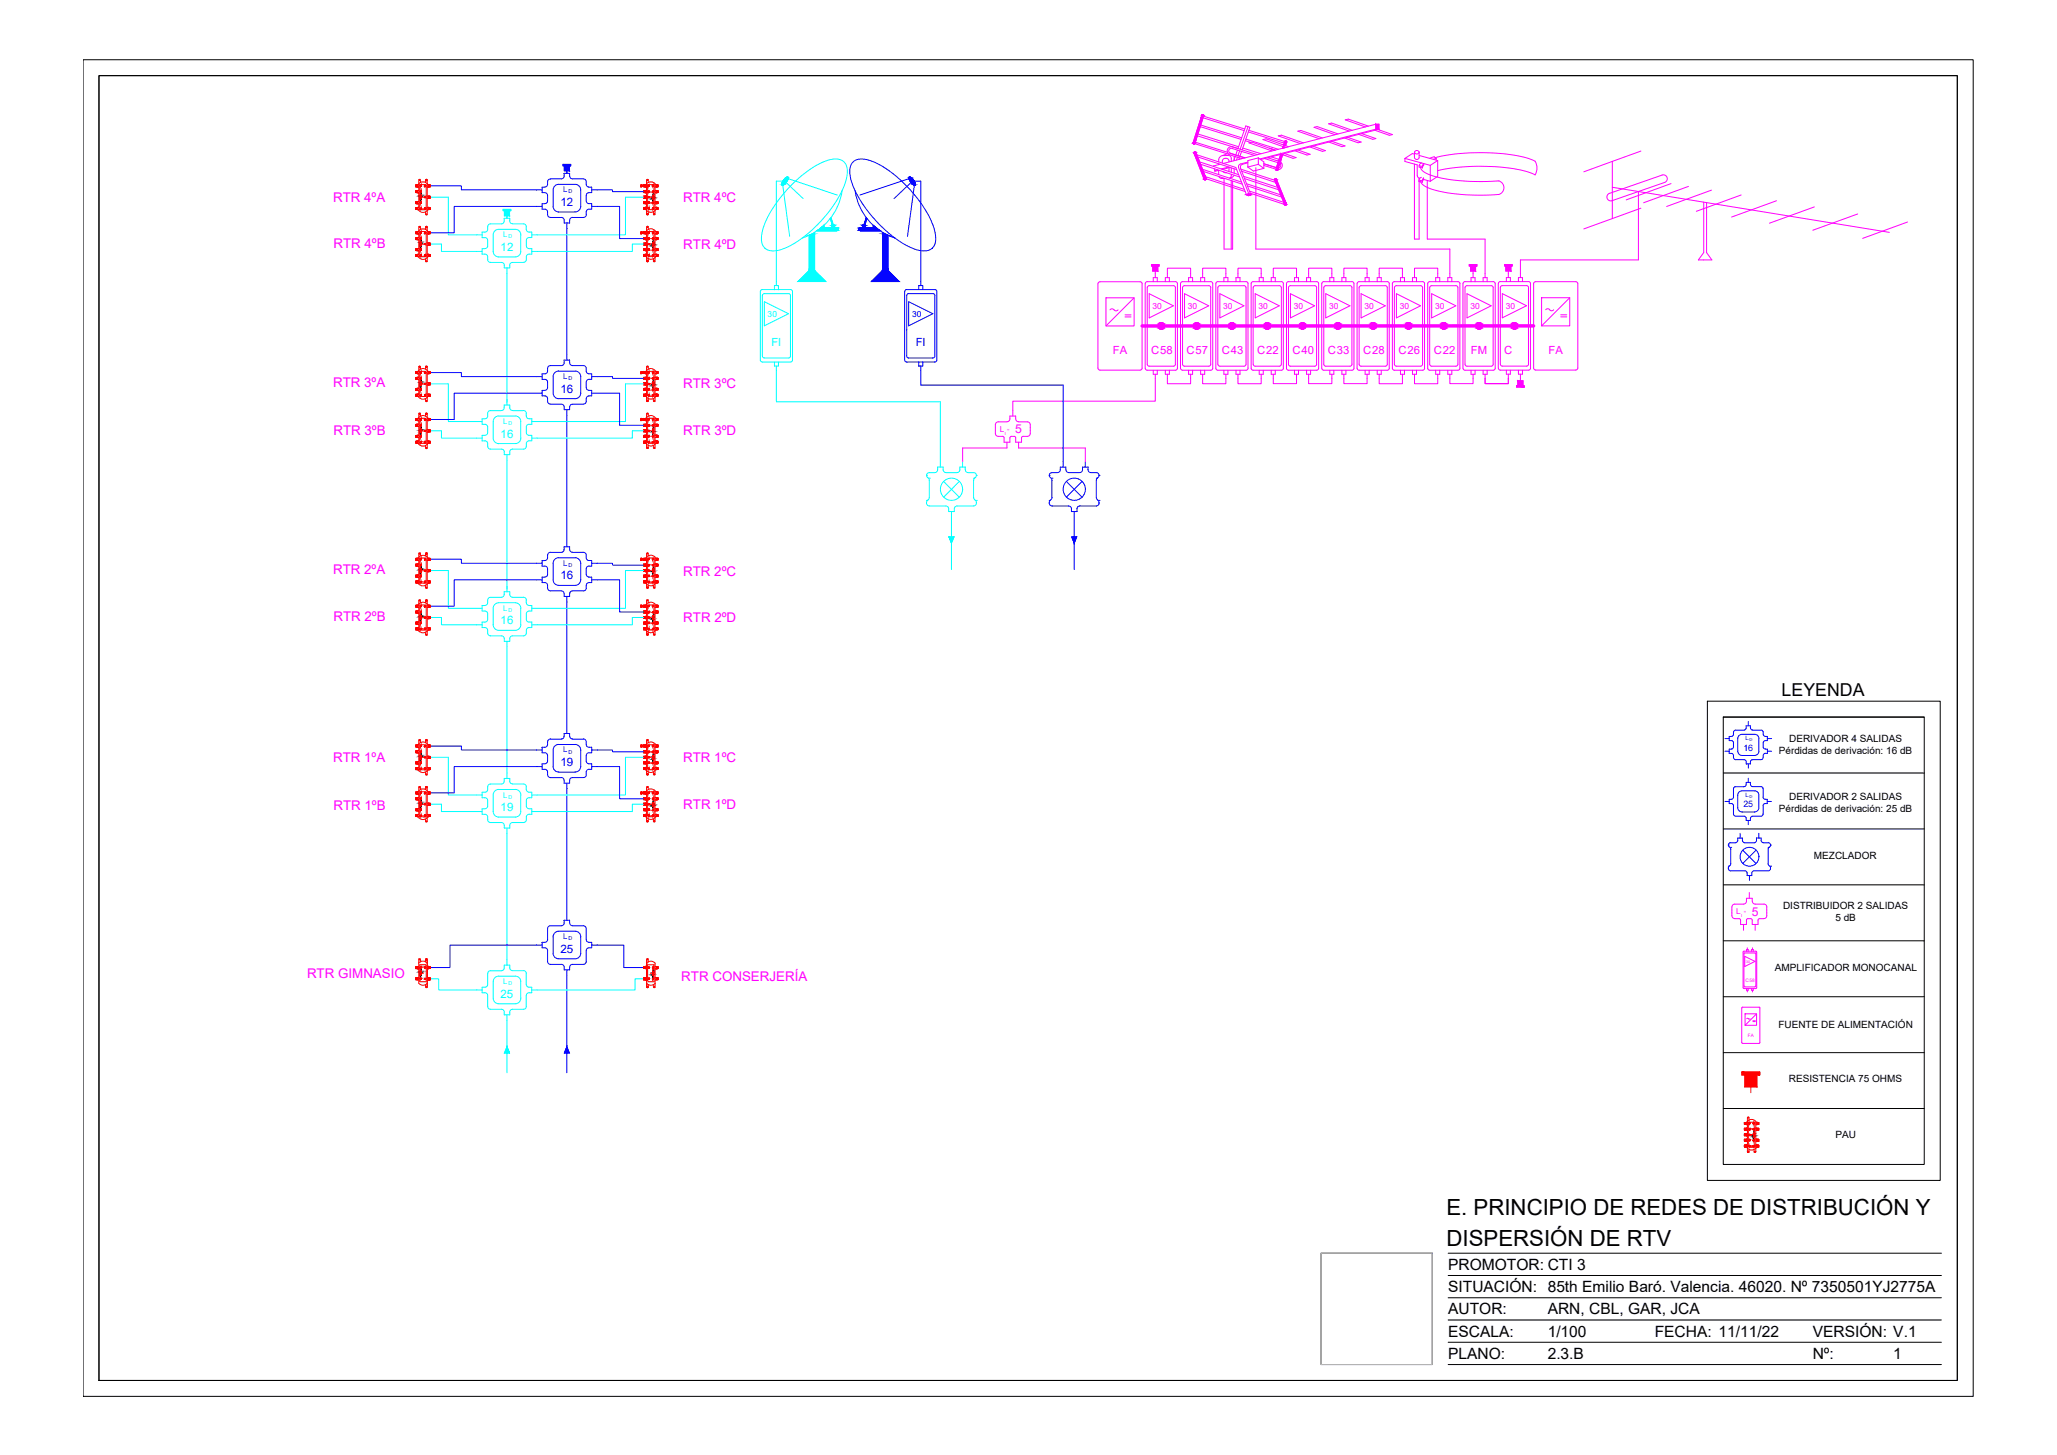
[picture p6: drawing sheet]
<svg xmlns="http://www.w3.org/2000/svg" width="594mm" height="420mm" viewBox="0 0 594 420" stroke-linecap="round" stroke-linejoin="round" font-family="sans-serif">
<defs><g id="words">
<g font-size="6.4">
<text x="417.7" y="350.8">E. PRINCIPIO DE REDES DE DISTRIBUCIÓN Y</text>
<text x="417.8" y="359.7">DISPERSIÓN DE RTV</text>
</g>
<text font-size="5.1" x="514.5" y="200.9">LEYENDA</text>
<g font-size="4.5">
<text x="418.2" y="366.7">PROMOTOR: CTI 3</text>
<text x="418.2" y="373.1">SITUACIÓN: 85th Emilio Baró. Valencia. 46020. Nº 7350501YJ2775A</text>
<text x="418.2" y="379.6">AUTOR:</text>
<text x="447" y="379.6">ARN, CBL, GAR, JCA</text>
<text x="418.2" y="386">ESCALA:</text>
<text x="447" y="386">1/100</text>
<text x="477.9" y="386">FECHA: 11/11/22</text>
<text x="523.5" y="386">VERSIÓN: V.1</text>
<text x="418.2" y="392.4">PLANO:</text>
<text x="447" y="392.4">2.3.B</text>
<text x="523.5" y="392.4">Nº:</text>
<text x="546.8" y="392.5">1</text>
</g>
<g font-size="3.9" fill="#f0f">
<text x="96.2" y="58.2">RTR 4ºA</text>
<text x="197.3" y="58.4">RTR 4ºC</text>
<text x="96.3" y="71.8">RTR 4ºB</text>
<text x="197.3" y="71.9">RTR 4ºD</text>
<text x="96.2" y="111.7">RTR 3ºA</text>
<text x="197.3" y="112.1">RTR 3ºC</text>
<text x="96.3" y="125.5">RTR 3ºB</text>
<text x="197.3" y="125.5">RTR 3ºD</text>
<text x="96.2" y="165.9">RTR 2ºA</text>
<text x="197.3" y="166.2">RTR 2ºC</text>
<text x="96.3" y="179.4">RTR 2ºB</text>
<text x="197.3" y="179.5">RTR 2ºD</text>
<text x="96.2" y="220.1">RTR 1ºA</text>
<text x="197.3" y="220">RTR 1ºC</text>
<text x="96.3" y="233.9">RTR 1ºB</text>
<text x="197.3" y="233.6">RTR 1ºD</text>
<text x="88.7" y="282.4">RTR GIMNASIO</text>
<text x="196.8" y="283.4">RTR CONSERJERÍA</text>
</g>
<g font-size="3.5" fill="#f0f">
<text x="293.2" y="125.2">5</text>
<text x="505.9" y="264.4">5</text>
</g>
<g font-size="3.3" fill="#00f">
<text x="161.9" y="59.5">12</text>
<text x="161.9" y="113.4">16</text>
<text x="161.9" y="167.3">16</text>
<text x="161.9" y="221.2">19</text>
<text x="161.9" y="275.2">25</text>
</g>
<g font-size="3.3" fill="#0ff">
<text x="144.6" y="72.5">12</text>
<text x="144.6" y="126.4">16</text>
<text x="144.6" y="180.3">16</text>
<text x="144.6" y="234.2">19</text>
<text x="144.6" y="288.1">25</text>
</g>
<text font-size="3.2" fill="#0ff" x="222.8" y="99.9">FI</text>
<text font-size="3.2" fill="#00f" x="264.5" y="99.9">FI</text>
<g font-size="3.2" fill="#f0f">
<text x="321.4" y="102.2">FA</text>
<text x="332.5" y="102.3">C58</text>
<text x="342.7" y="102.3">C57</text>
<text x="352.9" y="102.3">C43</text>
<text x="363.1" y="102.3">C22</text>
<text x="373.3" y="102.3">C40</text>
<text x="383.5" y="102.3">C33</text>
<text x="393.7" y="102.3">C28</text>
<text x="403.9" y="102.3">C26</text>
<text x="414.1" y="102.3">C22</text>
<text x="424.8" y="102.3">FM</text>
<text x="434.5" y="102.2">C</text>
<text x="447.2" y="102.2">FA</text>
</g>
<g font-size="2.9">
<text x="516.7" y="214.3">DERIVADOR 4 SALIDAS</text>
<text x="513.7" y="217.7">Pérdidas de derivación: 16 dB</text>
<text x="516.7" y="230.9">DERIVADOR 2 SALIDAS</text>
<text x="513.7" y="234.4">Pérdidas de derivación: 25 dB</text>
<text x="523.9" y="247.9">MEZCLADOR</text>
<text x="514.9" y="262.6">DISTRIBUIDOR 2 SALIDAS</text>
<text x="530.1" y="266">5 dB</text>
<text x="512.6" y="280.4">AMPLIFICADOR MONOCANAL</text>
<text x="513.6" y="297">FUENTE DE ALIMENTACIÓN</text>
<text x="516.6" y="312.6">RESISTENCIA 75 OHMS</text>
<text x="530.1" y="328.6">PAU</text>
</g>
<g font-size="2.6" fill="#00f">
<text x="503.5" y="216.8">16</text>
<text x="503.5" y="233.2">25</text>
</g>
<g font-size="2.4" fill="#f0f">
<text x="332.9" y="89.2">30</text>
<text x="343.1" y="89.2">30</text>
<text x="353.3" y="89.2">30</text>
<text x="363.5" y="89.2">30</text>
<text x="373.7" y="89.2">30</text>
<text x="383.9" y="89.2">30</text>
<text x="394.1" y="89.2">30</text>
<text x="404.3" y="89.2">30</text>
<text x="414.5" y="89.2">30</text>
<text x="424.7" y="89.2">30</text>
<text x="434.9" y="89.2">30</text>
</g>
<text font-size="2.4" fill="#0ff" x="221.7" y="91.5">30</text>
<text font-size="2.4" fill="#00f" x="263.4" y="91.5">30</text>
<g font-size="2.3" fill="#f0f">
<text x="288.7" y="124.8">L</text>
<text x="501.4" y="264">L</text>
</g>
<g font-size="2.2" fill="#00f">
<text x="162.6" y="55.5">L</text>
<text x="162.6" y="109.5">L</text>
<text x="162.6" y="163.4">L</text>
<text x="162.6" y="217.3">L</text>
<text x="162.6" y="271.2">L</text>
</g>
<g font-size="2.2" fill="#0ff">
<text x="145.3" y="68.5">L</text>
<text x="145.3" y="122.4">L</text>
<text x="145.3" y="176.4">L</text>
<text x="145.3" y="230.3">L</text>
<text x="145.3" y="284.2">L</text>
</g>
<g font-size="1.7" fill="#00f">
<text x="504.1" y="213.8">L</text>
<text x="504.1" y="230.1">L</text>
</g>
<g font-size="1.6" fill="#00f">
<text x="164.2" y="55.9">D</text>
<text x="164.2" y="109.8">D</text>
<text x="164.2" y="163.7">D</text>
<text x="164.2" y="217.6">D</text>
<text x="164.2" y="271.5">D</text>
</g>
<g font-size="1.6" fill="#0ff">
<text x="146.9" y="68.8">D</text>
<text x="146.9" y="122.7">D</text>
<text x="146.9" y="176.7">D</text>
<text x="146.9" y="230.6">D</text>
<text x="146.9" y="284.5">D</text>
</g>
<text font-size="1.4" fill="#f0f" x="504.2" y="283.5">C58</text>
<text font-size="1.3" fill="#f0f" x="504.8" y="299.4">FA</text>
<g font-size="1.2" fill="#f0f">
<text x="290.2" y="125.5">I</text>
<text x="290.9" y="124.3">=</text>
<text x="503.6" y="263.6">=</text>
<text x="502.9" y="264.8">I</text>
</g>
<g font-size="1.2" fill="#00f">
<text x="505.3" y="214">D</text>
<text x="505.3" y="230.4">D</text>
</g>
<text font-size="1" fill="#f0f" x="504.3" y="278">30</text>
</g></defs>
<!-- layer: CAJETIN -->
<g fill="none" stroke="#000" stroke-width=".29">
<path d="M24 17.3h545.9v385.9h-545.9zM28.6 21.8h536.7v376.8h-536.7zM493.1 202.5h67.3v138.4h-67.3zM497.7 207.1h58v129.2h-58zM497.7 207.1h58M497.7 223.2h58M497.7 239.4h58M497.7 255.5h58M497.7 271.7h58M497.7 287.8h58M497.7 304h58M497.7 320.1h58"/>
<path d="M381.5 361.9h32.1v32.1h-32.1zM418.2 374.8h142.5M418.2 368.3h142.5M418.2 361.9h142.5M418.2 394h142.5M418.2 387.6h142.5M418.2 381.2h142.5"/>
</g>
<!-- layer: 0 -->
<path d="M381.5 361.9h32.1v32.1h-32.1z" fill="none" stroke="#bababa" stroke-width=".29"/>
<!-- layer: ICT_INTERNA2 -->
<g fill="none" stroke="#0ff" stroke-width=".29">
<path d="M124.3 56.9h5.2v10.9h9.7M185.9 56.9h-5.3v10.9h-27M226.1 53.5l2 14.7M226.6 51.6a.55 .55 0 0 1 .5-.4 .55 .55 0 0 1 .6 .2l-.8 1.5a.71 .71 0 0 1-1.1 .4l.2-.8zM226.7 52.3h-2.5v30.2M227 52.7l5 4.6M227.6 51.6l14.2 4.7M228.8 53.2a24.3 24.3 0 0 1 11.6-7.2 3.4 3.4 0 0 1 4.3 4 25.2 25.2 0 0 1-6.9 13 28.4 28.4 0 0 1-13.2 9.3 3.5 3.5 0 0 1-3.7-.6 3.5 3.5 0 0 1-1-3.6 28.6 28.6 0 0 1 8.9-14.9zM243.2 55a16.8 16.8 0 0 1-11.5 13.7M124.3 70.5h3.2v2.1h11.7M140.9 74.2a.79 .79 0 0 0-.9-.8h-.8v-1.6h.9a.79 .79 0 0 0 .8-.8v-1.6a.76 .76 0 0 0-.9-.8h-.8v-1.6h.9a.79 .79 0 0 0 .8-.8v-.8a.79 .79 0 0 1 .7-.8h3.2a.79 .79 0 0 0 .8-.7v-.9h1.6v.8a.83 .83 0 0 0 .8 .8h3.2a.79 .79 0 0 1 .8 .8v.8a.83 .83 0 0 0 .8 .8h.8v1.6h-.8a.79 .79 0 0 0-.8 .8v1.6a.79 .79 0 0 0 .8 .8h.8v1.6h-.8a.79 .79 0 0 0-.8 .8M140.9 74.2v.8a.79 .79 0 0 0 .7 .8h3.2a.79 .79 0 0 1 .8 .8v.8h1.6v-.8a.79 .79 0 0 1 .8-.8h3.2"/>
<path d="M142.4 72.6v-4.8a1.57 1.57 0 0 1 1.6-1.6h4.8a1.6 1.6 0 0 1 1.6 1.6v4.8M142.4 72.6a1.6 1.6 0 0 0 1.6 1.6h4.8a1.6 1.6 0 0 0 1.6-1.6M145.3 60.5h2.2v.3h-.3v1.5h-1.5v-1.5h-.4zM146.4 61.4v1.6M146.4 77.4v39.6M152 74.2v.8a.79 .79 0 0 1-.8 .8M185.9 70.5h-3.3v2.1h-29M235.3 67.1v11l3.2 3.2h-8l3.2-3.2v-10.2M236.1 66.6h5.6M237.9 65.2v.3l.3 .2h1.9M239.8 63.1l.6 2M240 62.8l.7 2.2"/>
<path d="M240.4 65.3v.1M240.5 65.4l-.4 .3M240.9 65.3a.27 .27 0 0 0-.2-.3 .27 .27 0 0 0-.3 .3M240.9 65.3v.1M240.9 65.4l.2 .3h.6M241.7 65.7l.3 .2v.4l-.3 .3M219.8 83.8l.4-.2h8.1l.5 .4 .1 20-.4 .5h-8.3l-.6-.3v-20zM220.2 85.4v17.4M220.8 84.8h6.9l.4 .1 .2 .5v17.6l-.6 .4h-6.9M220.8 87.1l6.9 3.5-6.9 3.5zM220.8 84.8l-.4 .1-.2 .5M223.7 83.6v-1.1h1.1v1.1"/>
<path d="M124.3 110.8h5.2v10.9h9.7M141.1 118.8l.5-.2h3.2a.79 .79 0 0 0 .8-.8v-.8h1.6v.7a.87 .87 0 0 0 .8 .9h3.2a.79 .79 0 0 1 .8 .7v.8a.79 .79 0 0 0 .8 .8h.8v1.6h-.8a.79 .79 0 0 0-.8 .8v1.6a.79 .79 0 0 0 .8 .8h.8v1.6h-.8a.79 .79 0 0 0-.8 .8v.8a.79 .79 0 0 1-.8 .8h-3.2a.79 .79 0 0 0-.8 .8v.8h-1.6v-.8a.79 .79 0 0 0-.8-.8h-3.2a.79 .79 0 0 1-.7-.8v-.8a.76 .76 0 0 0-.9-.8h-.8v-1.6h.9a.79 .79 0 0 0 .8-.8v-1.6a.79 .79 0 0 0-.9-.8h-.8v-1.6h.9a.79 .79 0 0 0 .8-.8zM185.9 110.8h-5.3v10.9h-27M220.2 102.8l.2 .4 .4 .2M223.7 104.5v1.2h1.1v-1.2M224.2 105.7v10.3h47.4v18.9M124.3 124.4h3.2v2.1h11.7M142.7 120.8l.8-.6 .5-.1h4.8a1.6 1.6 0 0 1 1.6 1.6v4.8a1.6 1.6 0 0 1-1.6 1.6h-4.8a1.6 1.6 0 0 1-1.6-1.6v-4.8zM146.4 131.3v39.6M185.9 124.4h-3.3v2.1h-29M267.6 137.3h.1M267.6 137.3l.8 1.4v5l-.8 1.4"/>
<path d="M268.4 138.1h.1M272.4 135.7v-.8h-1.6v.8a.79 .79 0 0 1-.8 .8h-1.6a.79 .79 0 0 0-.8 .8M272.5 139l4.6 4.6M277.1 139l-4.6 4.6M278 133.3v1.6M278.8 134.9v.8a.79 .79 0 0 0 .8 .8h1.6M278.8 134.9h-1.6v.8a.79 .79 0 0 1-.8 .8h-3.2a.83 .83 0 0 1-.8-.8M281.2 138.1h.1M281.2 138.7v5M281.2 136.5a.79 .79 0 0 1 .8 .8M282 137.3l-.8 1.4M282 137.3h.1"/>
<path d="M267.6 144.5h.1M267.6 145.1v.2M267.6 145.3a.79 .79 0 0 0 .8 .8M268.4 146.1h4.8a.79 .79 0 0 1 .8 .8v.8h1.6v-.8a.79 .79 0 0 1 .8-.8h4.8M274.1 155h1.4l-.7 1.8zM274.8 147.7v16.8M281.2 143.7l.8 1.4M282 145.3a.79 .79 0 0 1-.8 .8M282 144.5h.1M282 145.1v.2M124.3 178.3h3.2v2.1h11.7M124.3 164.8h5.2v10.9h9.7"/>
<path d="M140 174.9h-.8v1.5h.9a.79 .79 0 0 1 .8 .8v1.6a.83 .83 0 0 1-.9 .8h-.8v1.6h.9a.79 .79 0 0 1 .8 .8v.8a.83 .83 0 0 0 .7 .8h3.2a.79 .79 0 0 1 .8 .8v.8h1.6v-.8a.76 .76 0 0 1 .8-.8h3.2a.79 .79 0 0 0 .8-.8v-.8a.76 .76 0 0 1 .8-.8h.8v-1.6h-.8a.79 .79 0 0 1-.8-.8v-1.6a.79 .79 0 0 1 .8-.8h.8v-1.5h-.8M140.1 174.8a.79 .79 0 0 0 .8-.7v-.8a.79 .79 0 0 1 .7-.8h3.2a.79 .79 0 0 0 .8-.8v-.8h1.6v.8a.83 .83 0 0 0 .8 .8h3.2a.79 .79 0 0 1 .8 .8v.8a.83 .83 0 0 0 .8 .7M143.1 174.4l.9-.3h4.8a1.6 1.6 0 0 1 1.6 1.6v4.7a1.63 1.63 0 0 1-1.6 1.6h-4.8a1.6 1.6 0 0 1-1.6-1.6v-4.7l.1-.6zM185.9 178.3h-3.3v2.1h-29M185.9 164.8h-5.3v10.9h-27M146.4 185.2v39.6M124.3 218.7h5.2v10.9h9.7M185.9 218.7h-5.3v10.9h-27M124.3 232.2h3.2v2.2h11.7M140 233.6h-.8v1.5h.9a.79 .79 0 0 1 .8 .8v.8a.83 .83 0 0 0 .7 .8h3.2a.79 .79 0 0 1 .8 .8v.8h1.6v-.8a.79 .79 0 0 1 .8-.8h3.2a.79 .79 0 0 0 .8-.8v-.8a.79 .79 0 0 1 .8-.8h.8v-1.5h-.8M140.9 232.7a.79 .79 0 0 1-.8 .8M140.9 228a.79 .79 0 0 1-.9 .8h-.8v1.6h.9a.79 .79 0 0 1 .8 .8"/>
<path d="M140.9 231.2v1.5M142.4 229.6v4.7a1.6 1.6 0 0 0 1.6 1.6h4.8a1.6 1.6 0 0 0 1.6-1.6v-4.7M144 228h4.8M144 228a1.6 1.6 0 0 0-1.6 1.6M146.4 239.1v39.6M148 226.4a.79 .79 0 0 1-.8-.8v-.8h-1.6v.8a.79 .79 0 0 1-.8 .8h-3.2a.79 .79 0 0 0-.7 .8v.8M148 226.4h3.2a.79 .79 0 0 1 .8 .8v.8a.83 .83 0 0 0 .8 .7l.8 .1v1.6h-.8a.79 .79 0 0 0-.8 .8M148.8 228a1.6 1.6 0 0 1 1.6 1.6M152 231.2v1.5M152 232.7a.79 .79 0 0 0 .8 .8M185.9 232.2h-3.3v2.2h-29M124.3 282.7h2.4v3.2h12.5"/>
<path d="M140.1 286.7a.79 .79 0 0 1 .8 .8v3.2a.79 .79 0 0 0 .7 .7h3.2a.79 .79 0 0 1 .8 .8v.9h1.6v-.9a.79 .79 0 0 1 .8-.8h3.2a.79 .79 0 0 0 .8-.7v-3.2a.83 .83 0 0 1 .8-.8M141.7 280.3h3.1M141.7 280.3a.79 .79 0 0 0-.8 .8v3.2a.79 .79 0 0 1-.8 .8h-.9v1.6h.8M142.4 288.3v-4.8a1.57 1.57 0 0 1 1.6-1.6h4.8a1.6 1.6 0 0 1 1.6 1.6v4.8M142.4 288.3a1.6 1.6 0 0 0 1.6 1.6h4.8a1.6 1.6 0 0 0 1.6-1.6M144.8 280.3a.79 .79 0 0 0 .8-.8v-.8h1.6v.8a.79 .79 0 0 0 .8 .8h3.2a.76 .76 0 0 1 .8 .8v3.2a.83 .83 0 0 0 .8 .8h.8v1.6h-.8M146.4 293.1v16.7M185.9 282.7h-2.5v3.2h-29.8M146.4 302.3l.8 1.8h-1.5z"/>
<circle cx="274.8" cy="141.3" r="3.2"/>
</g>
<!-- layer: ICT_INTERNA -->
<g fill="none" stroke="#00f" stroke-width=".29">
<path d="M124.3 53.7h9v1.1h23.3M156.6 59.6h-25.4v7.6h-6.9M157.3 58.8h-.7v1.6h.7a.79 .79 0 0 1 .8 .8v.8M158.1 58a.79 .79 0 0 1-.8 .8M158.1 52.5v.7a.83 .83 0 0 1-.8 .8h-.7v1.6h.7a.79 .79 0 0 1 .8 .8M158.1 56.4v1.6M158.9 51.7h3.2M159 51.7a.79 .79 0 0 0-.8 .8M159.8 54.8a1.6 1.6 0 0 1 1.5-1.6h4.8a1.6 1.6 0 0 1 1.6 1.6M159.8 59.6a1.63 1.63 0 0 0 1.5 1.6h4.8a1.6 1.6 0 0 0 1.6-1.6M159.8 54.8v4.8M162.6 47.5h2.2v.4h-.3v1.4h-1.5v-1.4h-.4z"/>
<path d="M162.9 50.9v-.8h1.6v.8a.79 .79 0 0 0 .8 .7M162.9 50.9a.79 .79 0 0 1-.8 .7M163.7 48.5v1.6M165.3 51.7h3.2M167.7 54.8v4.8M168.5 51.6a.79 .79 0 0 1 .8 .8v.8a.79 .79 0 0 0 .8 .8h.8v1.6h-.8a.79 .79 0 0 0-.8 .8M169.3 56.4v1.6M169.3 58a.79 .79 0 0 0 .8 .8h.8v1.6h-.8M170.9 59.6h8.1v9.3h6.9M170.9 54.8h6v.6h9M246.3 46.9a5.1 5.1 0 0 1 5.7-.3 36.2 36.2 0 0 1 17.7 19.2 6.5 6.5 0 0 1-.2 5.5 4.6 4.6 0 0 1-5.4 .6 35.1 35.1 0 0 1-15.3-13.5 16.4 16.4 0 0 1-3.3-9.7l.3-1zM246.9 55a16.8 16.8 0 0 0 11.5 13.7"/>
<path d="M262.5 51.6l-14.1 4.7M262.6 51.2a2.27 2.27 0 0 1 1.7 2.2 2.4 2.4 0 0 1-1.7-2.2zM263.1 52.7l-4.9 4.6M263.4 52.3h2.5v30.2M264.1 53.5l-2 14.7M158.2 62a.79 .79 0 0 0 .8 .8M158.9 62.8h3.2M163.7 64.4v39.6M169.3 61.2v.8a.79 .79 0 0 1-.8 .8h-3.2a.76 .76 0 0 0-.8 .8v.8h-1.6v-.8a.79 .79 0 0 0-.8-.8M170.1 60.4a.79 .79 0 0 0-.8 .8M249.2 65.3a.28 .28 0 0 1 .3-.3 .28 .28 0 0 1 .3 .3h-.1M249.2 65.3v.1"/>
<path d="M249.2 65.4l-.1 .3-.9 .2 .1 .7h5.8M249.7 65.3v.1M250.2 62.8l-.7 2.2M250.4 63.1l-.6 2M252.3 65.2l-.1 .3-.3 .2h-1.9l-.3-.3M254.9 67.1v11l-3.2 3.2h8l-3.2-3.2v-10.2M262.4 87.1l7 3.5-7 3.5zM265.3 83.6v-1.1h1.2v1.1M269.4 84.8h-7l-.4 .1-.1 .5v17.6l.5 .4h7M269.4 84.8l.4 .1 .2 .5M270 85.4v17.4M270.6 84.2v19.8"/>
<path d="M270.6 84.2l-.2-.4-.4-.2h-8.1l-.6 .4v20l.2 .4 .4 .1h8.1l.4-.1 .2-.4M124.3 107.6h9v1.2h23.3M156.6 113.5h-25.4v7.6h-6.9M158.1 106.4v.8a.79 .79 0 0 1-.8 .8h-.7v1.6l.7-.1a.79 .79 0 0 1 .8 .8v1.6a.83 .83 0 0 1-.8 .8h-.7v1.6h.7a.79 .79 0 0 1 .8 .8v.8M158.2 115.9a.79 .79 0 0 0 .8 .8M158.9 116.7h3.2M158.9 105.6h3.2M159 105.6a.79 .79 0 0 0-.8 .8M159.8 113.5v-4.8a1.57 1.57 0 0 1 1.5-1.5l4.8-.1a1.6 1.6 0 0 1 1.6 1.6v4.8M159.8 113.5a1.6 1.6 0 0 0 1.5 1.6h4.8a1.6 1.6 0 0 0 1.6-1.6M162.1 116.7a.79 .79 0 0 1 .8 .8M162.9 104.8v-.8h1.6v.8a.83 .83 0 0 0 .8 .8h3.2a.79 .79 0 0 1 .8 .8v.7a.79 .79 0 0 0 .8 .8l.8 .1v1.5h-.8a.79 .79 0 0 0-.8 .8v1.6a.83 .83 0 0 0 .8 .8h.8v1.6h-.8a.79 .79 0 0 0-.8 .8v.8a.76 .76 0 0 1-.8 .8h-3.2a.79 .79 0 0 0-.8 .8"/>
<path d="M162.9 117.5v.8h1.6v-.8M162.9 104.8a.79 .79 0 0 1-.8 .8M163.7 118.3v39.6M170.9 113.5h8.1v9.3h6.9M170.9 108.8h6v.5h9M265.3 104.5v1.2h1.2v-1.2M265.9 105.7v5.5h41.1v23.7M270 102.8l-.2 .4-.4 .2M303 137.3h.1M303 137.3a.79 .79 0 0 1 .8-.8h1.6a.79 .79 0 0 0 .8-.8v-.8h1.6l.1 .8a.83 .83 0 0 0 .7 .8h3.2a.79 .79 0 0 0 .8-.8v-.8h1.6v.8a.79 .79 0 0 0 .8 .8h1.6a.79 .79 0 0 1 .8 .8M303 137.3l.8 1.4v5l-.8 1.4M303.8 138.1h.1"/>
<path d="M308 139l4.5 4.6M312.5 139l-4.5 4.6M313.4 133.3v1.6M316.6 138.1h.1M317.4 137.3l-.8 1.4v5l.8 1.4M317.4 137.3h.1M158.9 159.5h3.2M159 159.5a.79 .79 0 0 0-.8 .8M162.9 158.7v-.8h1.6l.1 1.1 .4 .4 3.5 .1a.79 .79 0 0 1 .8 .8v.8a.79 .79 0 0 0 .8 .8h.8v1.6h-.8a.76 .76 0 0 0-.8 .7v1.6a.83 .83 0 0 0 .8 .8h.8v1.6h-.8a.79 .79 0 0 0-.8 .8v.8a.76 .76 0 0 1-.8 .8h-3.2a.79 .79 0 0 0-.8 .8v.8h-1.6v-.8a.79 .79 0 0 0-.8-.8M162.9 158.7a.79 .79 0 0 1-.8 .8M303 144.5h.1M303 145.1v.2"/>
<path d="M303 145.3a.79 .79 0 0 0 .8 .8M303.8 146.1h4.8a.79 .79 0 0 1 .8 .8v.8h1.7v-.8a.79 .79 0 0 1 .7-.8h4.8M309.5 155h1.5l-.8 1.8zM310.2 147.7v16.8M317.4 145.3a.79 .79 0 0 1-.8 .8M317.4 144.5h.1M317.4 145.1v.2M124.3 161.5h9v1.2h23.3M156.6 167.4h-25.4v7.7h-6.9M158.1 160.3v.8a.83 .83 0 0 1-.8 .8h-.7v1.6l.7-.1a.79 .79 0 0 1 .8 .9v1.6a.79 .79 0 0 1-.8 .7h-.7v1.6h.7a.79 .79 0 0 1 .8 .8v.8M158.2 169.8a.79 .79 0 0 0 .8 .8M158.9 170.6h3.2"/>
<path d="M160.4 161.4l.9-.3h4.8a1.6 1.6 0 0 1 1.6 1.6v4.7a1.6 1.6 0 0 1-1.6 1.6h-4.8a1.6 1.6 0 0 1-1.5-1.6v-4.7v-.5zM163.7 172.2v39.6M170.9 167.4h8.1v9.3h6.9M170.9 162.7h6v.5h9M124.3 215.4h9v1.2h23.3M157.3 215.8h-.7v1.6h.7a.79 .79 0 0 1 .8 .8v1.6a.83 .83 0 0 1-.8 .8h-.7v1.6l.7-.1a.79 .79 0 0 1 .8 .8v.9M158.1 215a.79 .79 0 0 1-.8 .8M158.1 214.2v.8M158.9 213.4h3.2M159 213.4a.79 .79 0 0 0-.8 .8M159.8 216.6v4.8a1.6 1.6 0 0 0 1.5 1.5h4.8a1.6 1.6 0 0 0 1.6-1.5v-4.8M161.3 215h4.8"/>
<path d="M161.3 215a1.6 1.6 0 0 0-1.5 1.6M162.9 212.6v-.8h1.6v.8a.79 .79 0 0 0 .8 .8M162.9 212.6a.79 .79 0 0 1-.8 .8M165.3 213.4h3.2a.79 .79 0 0 1 .8 .8v.8M166.1 215a1.6 1.6 0 0 1 1.6 1.6M169.3 215a.79 .79 0 0 0 .8 .8M169.3 218.2v1.6a.79 .79 0 0 0 .8 .8h.8v1.6h-.8a.76 .76 0 0 0-.8 .7v.9a.76 .76 0 0 1-.8 .7l-3.2 .1a.76 .76 0 0 0-.8 .7v.8h-1.6v-.8a.79 .79 0 0 0-.8-.8M170.1 215.8h.8v1.6h-.8M170.1 217.4a.79 .79 0 0 0-.8 .8M170.9 216.6h6v.5h9M498.2 216.9h1.2M498.2 213.3h1.2"/>
<path d="M500 212.7h-.6v1.2h.6M500 216.3h-.6v1.3h.6M500 217.6l.5 .1 .1 .5M500 213.9l.5 .1 .1 .5M500.6 218.2l.1 .8 .6 .4M500.6 215.7l-.1 .4-.5 .2M500.6 214.5v1.2M501.3 210.8h2.6l.4-.3v-.9h1.2l.1 .8 .5 .4 2.7 .1 .4 .3 .2 1.3 1 .2v1.2h-.8l-.4 .6M501.3 219.4h2.4M501.3 210.8l-.6 .4-.2 1.3-.5 .1M501.9 216.9v-3.6a1.22 1.22 0 0 1 1.2-1.3h3.7a1.22 1.22 0 0 1 1.2 1.3v3.6M501.9 216.9a1.22 1.22 0 0 0 1.2 1.2"/>
<path d="M503.1 218.2h3.7M504.9 208.4v1.2M508 216.9a1.22 1.22 0 0 1-1.2 1.2M509.2 218.2v.8l-.4 .3-2.9 .1-.3 .3-.1 .9h-1.2v-.9l-.6-.3M509.2 214.5v1.2M509.2 215.7l.4 .6h.8v1.3h-.8l-.4 .5M510.4 213.3h1.2M510.4 216.9h1.2M156.6 221.4h-25.4v7.6h-6.9M158.2 223.7a.79 .79 0 0 0 .8 .8M158.9 224.6h3.2M163.7 226.1v39.6"/>
<path d="M170.9 221.4h8.1v9.3h6.9M498.2 231.4h1.2M500 230.8h-.6v1.3h.6M500 232l.6 .4 .1 2.9 .6 .4M501.3 227.2l2.6-.1 .4-.3v-.9h1.2l.1 .9 .3 .3 2.9 .1 .4 .6v2.6l.4 .4h.8v1.3h-.8l-.4 .3v2.7l-.4 .5-2.9 .1-.3 .4-.1 .8h-1.2v-.8l-.4-.4h-2.6M501.3 227.2l-.6 .3-.1 2.9-.6 .4M501.9 233.3v-3.7a1.19 1.19 0 0 1 1.2-1.2h3.6a1.22 1.22 0 0 1 1.3 1.2v3.7M501.9 233.2a1.22 1.22 0 0 0 1.2 1.3M503.1 234.5h3.6M504.9 224.7v1.2M504.9 236.9v1.2M504.9 220.6v1.2"/>
<path d="M508 233.2a1.22 1.22 0 0 1-1.3 1.3M510.4 231.4h1.2M499.2 250.1h.1M499.2 244h.1M499.2 250.8l.4 .6 4.3 .1 .5 .2 .2 .4M499.2 244l.6 1 .1 4.4-.7 1v.4M499.8 244.7h.1M502.5 240.6v1.4M503.3 245.5l3.9 3.8M505.3 252.8v1.4M507.2 245.5l-3.9 3.8M508 240.6v1.4"/>
<path d="M508.6 242l.2 1.2 .5 .2h1.6l.5 .6M508.6 242h-1.3v.9l-.4 .4-3 .1-.6-.5-.1-.9h-1.3l-.2 1.2-.5 .2h-1.6l-.4 .6M510.7 244.7h.1M511.3 244h.1M511.3 250.1h.1M511.4 250.8l-.3 .5-.4 .2h-4.3l-.4 .4-.1 .9h-1.3v-.6M511.4 244l-.7 1.2v4.2l.6 1v.4M156.6 272.9h-26.6v6.5h-5.7M157.4 272.1h-.8v1.6h.8M157.4 273.7a.79 .79 0 0 1 .8 .8M158.1 268.1v3.2M158.1 274.5v3.2"/>
<path d="M158.2 271.3a.79 .79 0 0 1-.8 .8M158.2 277.7a.79 .79 0 0 0 .8 .8M158.9 278.5h3.2M158.9 267.4h3.2M159 267.3a.79 .79 0 0 0-.8 .8M159.7 270.5v4.8M161.3 268.9h4.8M161.3 268.9a1.6 1.6 0 0 0-1.5 1.6M162.9 266.6v-.9h1.6v.8a.79 .79 0 0 0 .8 .8M162.9 266.5a.79 .79 0 0 1-.8 .8M165.3 267.3h3.2a.79 .79 0 0 1 .8 .8v3.2a.83 .83 0 0 0 .8 .8h.8v1.6h-.8a.79 .79 0 0 0-.8 .8v3.2a.83 .83 0 0 1-.8 .8h-3.2a.83 .83 0 0 0-.8 .8v.8h-1.6v-.8a.79 .79 0 0 0-.8-.8M166.1 268.9a1.6 1.6 0 0 1 1.6 1.6"/>
<path d="M167.7 270.5v4.8a1.6 1.6 0 0 1-1.6 1.6h-4.8a1.6 1.6 0 0 1-1.5-1.6M170.9 272.9h9.3v6.5h5.7M163.7 280.1v29.7M163.7 302.3l.8 1.8h-1.5z"/>
<circle cx="310.3" cy="141.3" r="3.2"/>
<circle cx="505.3" cy="247.4" r="2.72"/>
</g>
<g fill="#00f" stroke="#00f" stroke-width=".29">
<path d="M262.6 51.1h.2z"/>
<path d="M264 53.4h.3z"/>
<path d="M250.2 62.8l.2 .3h-.3z"/>
<path d="M249.5 65h.3z"/>
<path d="M249.4 65h.2z"/>
<path d="M249.3 65h.4z"/>
<path d="M254.9 67.1l.8 .5h-.8z"/>
<path d="M162.6 47.5l2.2 .4v-.4zM162.6 47.5l2.2 .4h-2.2z"/>
<path d="M163 47.9l1.5 1.4v-1.4zM163 47.9l1.5 1.4h-1.5z"/>
<path d="M262.6 51.1l.3 .1zM262.6 51.1l.3 .1z"/>
<path d="M262.6 51.2h.3zM262.6 51.2h.3z"/>
<path d="M262.6 51.2h.4zM262.6 51.2h.4z"/>
<path d="M262.5 51.2l.6 .1zM262.5 51.2l.6 .1z"/>
<path d="M262.5 51.3h.7zM262.5 51.3h.7z"/>
<path d="M262.5 51.3l.8 .1zM262.5 51.3l.8 .1z"/>
<path d="M262.5 51.4l.8 .1zM262.5 51.4l.8 .1z"/>
<path d="M262.5 51.5l.9 .1zM262.5 51.5l.9 .1z"/>
<path d="M262.5 51.6h1zM262.5 51.6h1z"/>
<path d="M262.6 51.6l1 .2zM262.6 51.6l1 .2z"/>
<path d="M262.6 51.8l1.1 .1zM262.6 51.8l1.1 .1z"/>
<path d="M262.6 51.9l1.2 .1zM262.6 51.9l1.2 .1z"/>
<path d="M262.7 52l1.2 .1zM262.7 52l1.2 .1z"/>
<path d="M262.7 52.1l1.3 .1zM262.7 52.1l1.3 .1z"/>
<path d="M262.8 52.2l1.2 .1zM262.8 52.2l1.2 .1z"/>
<path d="M262.9 52.3l1.2 .1zM262.9 52.3l1.2 .1z"/>
<path d="M262.9 52.4l1.2 .1zM262.9 52.4l1.2 .1z"/>
<path d="M263 52.5l1.2 .1zM263 52.5l1.2 .1z"/>
<path d="M263.1 52.6l1.2 .1zM263.1 52.6l1.2 .1z"/>
<path d="M263.2 52.7l1.1 .2zM263.2 52.7l1.1 .2z"/>
<path d="M263.3 52.9h1zM263.3 52.9h1z"/>
<path d="M263.3 52.9l1 .1zM263.3 52.9l1 .1z"/>
<path d="M263.4 53l1 .1zM263.4 53l1 .1z"/>
<path d="M263.5 53.1l.9 .1zM263.5 53.1l.9 .1z"/>
<path d="M263.6 53.2l.8 .1zM263.6 53.2l.8 .1z"/>
<path d="M263.7 53.3h.7zM263.7 53.3h.7z"/>
<path d="M263.8 53.3l.6 .1zM263.8 53.3l.6 .1z"/>
<path d="M263.9 53.4h.5zM263.9 53.4h.4z"/>
<path d="M264 53.4h.3zM264 53.4h.3z"/>
<path d="M264 53.4l.2 .1zM264.1 53.5h.1z"/>
<path d="M250.1 63.1l-.3 1.9 .6-1.9zM250.1 63.1l-.3 1.9h-.3zM249.5 65h.3z"/>
<path d="M249.6 65h.2zM249.6 65h.2z"/>
<path d="M249.4 65h.2zM249.4 65h.2zM249.4 65h.2zM249.4 65h.2z"/>
<path d="M249.4 65h.3zM249.3 65h.4zM249.3 65h.4z"/>
<path d="M249.3 65h.5zM249.2 65h.6z"/>
<path d="M249.2 65l.6 .1zM249.2 65l.6 .1z"/>
<path d="M249.2 65.1h.6zM249.2 65.1h.6zM249.2 65.1h.6zM249.2 65.1h.6z"/>
<path d="M249.2 65.1h.6zM249.1 65.1h.7zM249.1 65.1h.7zM249.1 65.1h.7z"/>
<path d="M249.1 65.1l.8 .1zM249.1 65.1l.8 .1zM249.1 65.2h.8zM249.1 65.2h.8z"/>
<path d="M249.1 65.2h.8zM249.1 65.2h.8zM249.1 65.2h.8zM249.1 65.2h.8z"/>
<path d="M249.1 65.2h.8zM249.1 65.2h.8z"/>
<path d="M249.1 65.2h.8zM249.1 65.2h.8z"/>
<path d="M249.1 65.2h.8zM249.1 65.2l.7 .1zM249.1 65.3h.7zM249.1 65.3h.7z"/>
<path d="M249.1 65.3h.7zM249.1 65.3h.7z"/>
<path d="M249.2 65.3h.6zM249.2 65.3h.6z"/>
<path d="M249.2 65.3h.6zM249.2 65.3h.6z"/>
<path d="M249.2 65.3h.6zM249.2 65.3h.6z"/>
<path d="M249.2 65.3h.6zM249.2 65.3h.5z"/>
<path d="M252.3 65.2l.2 .2zM252.3 65.2l.2 .2z"/>
<path d="M249.2 65.3l.5 .1zM249.2 65.3l.5 .1z"/>
<path d="M252.3 65.4h.3zM252.3 65.4h.3z"/>
<path d="M249.2 65.4h.5zM249.2 65.4h.5z"/>
<path d="M252.3 65.4l.4 .1zM252.3 65.4l.4 .1z"/>
<path d="M249.2 65.4l.5 .1zM249.2 65.4l.5 .1z"/>
<path d="M252.3 65.5l.4 .1zM252.3 65.5l.4 .1z"/>
<path d="M249.2 65.5l.6 .1zM249.2 65.5l.6 .1z"/>
<path d="M252.2 65.6h.6zM252.2 65.6h.6z"/>
<path d="M249.2 65.6h.6zM249.2 65.6h.6z"/>
<path d="M252.2 65.6h.6zM252.2 65.6h.6z"/>
<path d="M249.1 65.6h.8zM249.1 65.6h.8z"/>
<path d="M252.1 65.6l.8 .1zM252.1 65.7h.8z"/>
<path d="M249.1 65.6l.8 .1zM249 65.7h.9z"/>
<path d="M252.1 65.7h.8zM252 65.7h.9z"/>
<path d="M249 65.7h1zM248.9 65.7h1.1z"/>
<path d="M252 65.7h.9zM251.9 65.7h1z"/>
<path d="M248.9 65.7h1.1zM248.9 65.7h1.1z"/>
<path d="M248.5 65.7h4.4zM248.4 65.7h4.5z"/>
<path d="M248.4 65.7h4.5zM248.3 65.7h4.6z"/>
<path d="M248.3 65.7h4.7zM248.3 65.7h4.7z"/>
<path d="M248.3 65.7l4.7 .1zM248.3 65.7l4.7 .1z"/>
<path d="M248.2 65.8h4.9zM248.2 65.8h4.9z"/>
<path d="M248.2 65.8l5 .1zM248.2 65.8l5 .1zM248.1 65.9h5.1zM248.1 65.9h5.1z"/>
<path d="M248.1 65.9l5.1 .1zM248.1 65.9l5.1 .1z"/>
<path d="M248.1 66h5.2zM248.1 66h5.2z"/>
<path d="M248.1 66l5.5 .3-.3-.3zM248.1 66l5.5 .3h-5.5z"/>
<path d="M248.1 66.3h5.6zM248.1 66.3h5.6z"/>
<path d="M248.1 66.3l5.7 .1zM248.1 66.3l5.7 .1z"/>
<path d="M248.1 66.4l5.8 .1zM248.1 66.4l5.8 .1z"/>
<path d="M248.2 66.5h5.8zM248.2 66.5h5.8z"/>
<path d="M248.2 66.5h5.8zM248.2 66.5h5.8z"/>
<path d="M248.3 66.5l5.8 .1zM248.3 66.5l5.8 .1z"/>
<path d="M248.3 66.6h5.8zM248.3 66.6h5.8z"/>
<path d="M248.4 66.6h5.7zM248.4 66.6h5.7z"/>
<path d="M254.9 67.6l1.6 .3-.8-.3zM254.9 67.6l1.6 .3h-1.6z"/>
<path d="M254.9 67.9l1.6 10.2v-10.2zM254.9 67.9l1.6 10.2h-1.6z"/>
<path d="M254.9 78.1l4.8 3.2-3.2-3.2zM251.7 81.3l3.2-3.2 4.8 3.2z"/>
</g>
<!-- layer: ICT_INTERNA2 -->
<g fill="#0ff" stroke="#0ff" stroke-width=".29">
<path d="M227.4 51.1h.1z"/>
<path d="M225.9 53.4h.2z"/>
<path d="M240 62.8l.1 .3h-.3z"/>
<path d="M240.4 65h.3z"/>
<path d="M240.6 65h.1z"/>
<path d="M240.5 65h.3z"/>
<path d="M240.5 65h.4z"/>
<path d="M240.4 65.3h.5z"/>
<path d="M234.5 67.6l.8-.5v.5z"/>
<path d="M145.3 60.5l2.2 .3v-.3zM145.3 60.5l2.2 .3h-2.2z"/>
<path d="M145.7 60.8l1.5 1.5v-1.5zM145.7 60.8l1.5 1.5h-1.5z"/>
<path d="M227.3 51.2l.2-.1zM227.3 51.2h.2z"/>
<path d="M227.2 51.2h.3zM227.2 51.2h.4z"/>
<path d="M227.1 51.2h.5zM227.1 51.2h.5z"/>
<path d="M227.1 51.3l.5-.1zM227.1 51.3h.5z"/>
<path d="M227 51.3h.6zM227 51.3h.6z"/>
<path d="M227 51.3h.6zM226.9 51.4h.8z"/>
<path d="M226.8 51.5l.9-.1zM226.8 51.5l.9-.1z"/>
<path d="M226.8 51.5h.8l-.9 .1zM226.7 51.6l.9-.1z"/>
<path d="M226.6 51.6h1zM226.6 51.6h1z"/>
<path d="M226.6 51.6h1l-1.1 .2zM226.5 51.8l1.1-.2z"/>
<path d="M226.5 51.8h1.1zM226.4 51.9l1.2-.1z"/>
<path d="M226.4 51.9h1.1l-1.1 .1zM226.4 52l1.1-.1z"/>
<path d="M226.4 52h1.1zM226.3 52.1l1.2-.1z"/>
<path d="M226.3 52.1h1.1l-1.2 .1zM226.2 52.2l1.2-.1z"/>
<path d="M226.2 52.2h1.2zM226.1 52.3l1.3-.1z"/>
<path d="M226.1 52.3h1.2zM226.1 52.4l1.2-.1z"/>
<path d="M226.1 52.4h1.1zM226 52.5l1.2-.1z"/>
<path d="M226 52.5h1.1zM225.9 52.6l1.2-.1z"/>
<path d="M225.9 52.6h1.2zM225.9 52.7l1.2-.1z"/>
<path d="M225.9 52.7h1.1zM225.9 52.9l1.1-.2z"/>
<path d="M225.9 52.9h1zM225.8 52.9h1.1z"/>
<path d="M225.8 52.9h1zM225.8 53l1-.1z"/>
<path d="M225.8 53h.9zM225.8 53.1l.9-.1z"/>
<path d="M225.8 53.1h.8zM225.8 53.2l.8-.1z"/>
<path d="M225.8 53.2h.7zM225.8 53.3l.7-.1z"/>
<path d="M225.8 53.3h.6zM225.8 53.3h.6z"/>
<path d="M225.8 53.3h.6zM225.8 53.4l.6-.1z"/>
<path d="M225.8 53.4h.5zM225.8 53.4h.5z"/>
<path d="M225.8 53.4h.4zM225.9 53.4h.3z"/>
<path d="M225.9 53.5l.2-.1zM225.9 53.5h.2z"/>
<path d="M239.8 63.1h.3l.3 1.9zM240.1 63.1l.3 1.9h.3zM240.4 65h.3z"/>
<path d="M240.4 65h.2zM240.4 65h.2z"/>
<path d="M240.5 65h.2zM240.5 65h.3zM240.5 65h.3z"/>
<path d="M240.5 65h.3zM240.5 65h.4zM240.5 65h.4z"/>
<path d="M240.4 65h.5zM240.4 65h.5z"/>
<path d="M240.4 65h.5zM240.4 65.1l.5-.1z"/>
<path d="M240.4 65.1h.5zM240.4 65.1h.6zM240.4 65.1h.6zM240.4 65.1h.6z"/>
<path d="M240.3 65.1h.7zM240.3 65.1h.7zM240.3 65.1h.7zM240.3 65.1h.7z"/>
<path d="M240.3 65.1h.7zM240.3 65.2h.7zM240.3 65.2h.7zM240.3 65.2h.7z"/>
<path d="M240.3 65.2h.7zM240.3 65.2h.7zM240.3 65.2h.7zM240.3 65.2h.7z"/>
<path d="M240.3 65.2h.7zM240.3 65.2h.7z"/>
<path d="M240.3 65.2h.7zM240.3 65.2h.7z"/>
<path d="M240.3 65.2h.7zM240.3 65.3l.7-.1zM240.3 65.3h.7zM240.3 65.3h.7z"/>
<path d="M240.3 65.3h.7zM240.4 65.3h.6zM240.4 65.3h.6zM240.4 65.3h.6z"/>
<path d="M240.4 65.3h.6zM240.4 65.3h.6zM240.4 65.3h.5z"/>
<path d="M240.4 65.3h.5zM240.4 65.3h.5z"/>
<path d="M237.6 65.4l.3-.2zM237.6 65.4l.3-.2z"/>
<path d="M240.4 65.3h.5zM240.4 65.4l.5-.1z"/>
<path d="M237.6 65.4h.3zM237.6 65.4h.3z"/>
<path d="M240.4 65.4h.5zM240.4 65.4h.5z"/>
<path d="M237.6 65.4h.3zM237.5 65.5h.4z"/>
<path d="M240.4 65.4h.5zM240.4 65.5h.6z"/>
<path d="M237.5 65.5h.4zM237.4 65.6h.5z"/>
<path d="M240.4 65.5h.6zM240.4 65.6h.6z"/>
<path d="M237.4 65.6h.5zM237.4 65.6h.6z"/>
<path d="M240.4 65.6h.6zM240.3 65.6h.7z"/>
<path d="M237.3 65.6h.7zM237.3 65.6h.7z"/>
<path d="M240.3 65.6h.7zM240.3 65.6h.8z"/>
<path d="M237.3 65.6h.7zM237.3 65.7h.8z"/>
<path d="M240.2 65.7l.9-.1zM240.2 65.7h.9z"/>
<path d="M237.3 65.7h.8zM237.3 65.7h.9z"/>
<path d="M240.2 65.7h.9zM240.2 65.7h1z"/>
<path d="M237.3 65.7h.9zM237.2 65.7h1z"/>
<path d="M240.1 65.7h1.1zM240.1 65.7h1.2z"/>
<path d="M237.2 65.7h4.5zM237.2 65.7h4.6z"/>
<path d="M237.2 65.7h4.6zM237.2 65.7h4.6z"/>
<path d="M237.2 65.7h4.6zM237.2 65.7h4.7z"/>
<path d="M237.2 65.7h4.7zM237.1 65.8h4.8z"/>
<path d="M237.1 65.8h4.8zM237.1 65.8h4.9z"/>
<path d="M237 65.9l5-.1zM237 65.9h5zM237 65.9h5zM237 65.9h5z"/>
<path d="M236.9 66l5.1-.1zM236.9 66h5.1z"/>
<path d="M236.8 66h5.2zM236.8 66h5.2z"/>
<path d="M236.5 66.3l.3-.3h5.2zM236.5 66.3h5.5v-.3z"/>
<path d="M236.4 66.3h5.6zM236.4 66.3h5.6z"/>
<path d="M236.3 66.4l5.7-.1zM236.3 66.4l5.7-.1z"/>
<path d="M236.2 66.5l5.8-.1zM236.2 66.5l5.8-.1z"/>
<path d="M236.2 66.5h5.8zM236.2 66.5h5.8z"/>
<path d="M236.1 66.5h5.8zM236.1 66.5h5.8z"/>
<path d="M236.1 66.6l5.8-.1zM236.1 66.6l5.8-.1z"/>
<path d="M236.1 66.6h5.7zM236.1 66.6h5.7z"/>
<path d="M236.1 66.6h5.7zM236.1 66.6h5.7z"/>
<path d="M233.7 67.9l.8-.3h.8zM233.7 67.9h1.6v-.3z"/>
<path d="M233.7 67.9h1.6l-1.6 10.2zM235.3 67.9l-1.6 10.2h1.6z"/>
<path d="M233.7 78.1h1.6l-4.8 3.2zM230.5 81.3h8l-3.2-3.2z"/>
</g>
<!-- layer: ICT_EXTERNA -->
<g fill="#0ff" stroke="#0ff" stroke-width=".29">
<path d="M274.8 155h.7l-.7 1.8z"/>
<path d="M146.4 302.3l.8 1.8zM146.4 302.3v1.8h.8zM146.4 302.3v1.8h-.7z"/>
<path d="M274.1 155l.7 1.8zM274.1 155h.7v1.8z"/>
</g>
<g fill="#00f" stroke="#00f" stroke-width=".29">
<path d="M163.7 302.3v1.8h.8zM163.7 302.3v1.8h-.7z"/>
<path d="M309.5 155h.7v1.8zM310.2 155v1.8l.8-1.8z"/>
</g>
<!-- layer: ICT_TOMAS -->
<g fill="none" stroke="#f00" stroke-width=".29">
<path d="M120.1 55.1v.5M120.1 58.3v.5M120.1 60v.5zM120.1 58.8l.1-.5v.5M120.1 59.9h.5M120.1 58.8h.5M120.1 53.4h.5M120.1 54h.5M120.1 55.1h.5M120.1 55.6h.5M120.1 58.3h.5M120.1 53.4v.6"/>
<path d="M120.1 55.1h.1M120.1 58.3h.1M120.1 53.4l.1 .6M120.1 55.1l.1 .5M120.2 53.4v.6v-.6M120.2 55.1v.5v-.5M120.2 59.9l-.1 .6M120.2 58.3l-.1 .5M120.3 59.9l.1 .6M120.3 58.3l.1 .5M120.4 53.4l-.1 .6M120.4 55.1l-.1 .5"/>
<path d="M120.4 53.4l.1 .6M120.4 55.1l.1 .5M120.5 59.9l-.1 .6M120.5 58.3l-.1 .5M120.5 53.4l.1 .6v-.6M120.5 58.8l.1-.5v.5M120.5 55.6v-.5l.1 .5M120.6 55.7h.4M120.6 53.4l.1 .6M120.6 59.9v.6M120.6 58.8l.1 .1M120.7 59.9h.3"/>
<path d="M120.7 54h.3M120.7 55h-.1M120.7 59.9h-.1M120.7 53.3h.1M120.7 54h.1M120.7 55.7h.1M120.7 59.9h.1M120.7 58.9h.1M120.7 58.2h.1M120.7 53.3h.3M120.7 55l-.1 .7M120.7 58.2l-.1 .6"/>
<path d="M120.7 53.3l-.1 .1M120.7 58.9h.3M121 58.2h-.3M121 55h-.3M121 53.1a1.62 1.62 0 0 1 2.4 0M121.2 53.3h1.6l.3 .3v7h-1.9zM121.4 53.7h.1zM121.4 55.3l.1 .1zM121.4 58.5l.1 .1zM121.4 52.7v-.8l-.3-.1-.1 9a1.64 1.64 0 0 0 2.4 0M121.4 56.4l.3-.1v.2zM121.4 57.1l.2 .1z"/>
<path d="M121.4 56.7h.3zM121.4 57l.2-.1v.2zM121.4 56.5l.2 .2zM121.4 56.7l.2 .2zM121.4 57.3l.2 .2zM121.5 55.2h.2v.2h-.2h.2M121.5 55.2h.1M121.5 58.6v.1M121.5 55.3h.1M121.5 58.5h.1M121.5 53.6h.1M121.5 56.5h.1"/>
<path d="M121.5 56.8h.1M121.5 57.2h.1M121.6 55.3h.1M121.6 58.5h.1M121.6 53.6h.1M121.6 53.6v.1M121.6 55.2v.2M121.6 58.5v.1M121.7 58.5l-.2-.1h.2v.3l-.2-.1M121.7 53.6l-.2-.1h.2v.3h-.2l.2-.1M122.1 56.9h.1M122.2 56.9v.1"/>
<path d="M122.6 53.9h.1M122.6 56.8h.3v.3h-.3zM122.6 53.5h.3v.3h-.3zM122.6 53.9v.1M122.6 56.9v.1M122.7 53.9l.1 .1zM122.8 53.6h.1M122.7 60h.1M122.7 59.9v.1M122.8 60h-.1M122.8 53.9h.1M122.8 57h.1"/>
<path d="M122.8 56.9h.1M122.8 56.9v.1M122.9 53.6h-.3l.3 .1M122.9 51.9v.8M122.9 51.9l.3-.1 .2 .1v10l-.2 .2-.3-.2M123.1 51.9l.2 .1-.2 .2zM123.2 52.1v.1M123.3 52.1l-.1 .1M123.4 59.9h.3M123.4 53.3h.3M123.4 56.6h.3M123.7 53.3h.1"/>
<path d="M123.7 56.6h.1M123.7 57.3h.1M123.7 59.9h.1M123.7 59.9h.5M123.7 53.4h.5M123.7 53.3v.7h-.3M123.7 54h.5M123.7 56.6v.7M123.7 59.9v.6M123.7 56.7h.5M123.8 56.7l-.1 .5 .2-.5M123.8 53.4l-.1 .6"/>
<path d="M123.8 59.9l.1 .6M123.9 53.4l-.1 .6M123.9 56.7v.5l.1-.5M123.9 59.9l.1 .6M124 53.4l-.1 .6M124 57.2l.1-.5v.5M124 59.9v.6v-.6l.2 .6M124.2 53.4l-.1 .6-.1-.6v.6M124.2 56.7v.5M124.2 57.2l-.8 .1M124.2 59.9l.1 .6zM124.2 53.4h.1"/>
<path d="M124.2 56.7h.1M124.2 53.4v.6M124.3 53.4l-.1 .6M124.3 56.7l-.1 .5M185.1 53.4l.6 .1v.4l-.6 .1zM185.7 53.7h.2M185.9 53.4v.5M185.9 55.1v.5M185.9 56.7v.5M185.9 58.3v.5M185.9 59.9v.5M185.9 53.4v.6"/>
<path d="M185.9 58.8h.5M185.9 53.4h.5M185.9 55.1h.5M185.9 57.2h.5M185.9 56.6v.6M185.9 58.2v.6M185.9 59.9v.6M185.9 59.9h.5l-.1 .6 .1-.6M185.9 54h.5v-.6v.6M185.9 55.6h.5v-.5v.5M185.9 53.4l.1 .6M185.9 55.1l.1 .5"/>
<path d="M186 55.1l.1 .5M186 58.8l.1-.6v.6v-.6l.1 .6 .1-.6v.6M186 59.9l-.1 .6M186 58.2l-.1 .6M186 53.4l.1 .6v-.6v.6l.1-.6 .1 .6M186 56.6l-.1 .6M186.1 55.1l.1 .5M186.1 56.6l-.1 .6M186.2 57.2l.1-.6v.6M186.2 56.6l-.1 .6M186.2 55.1l.1 .5v-.5M186.3 59.9l-.1 .6-.1-.6-.1 .6"/>
<path d="M186.4 58.2v.6v-.6M186.4 56.6l-.1 .6 .1-.6M186.4 53.4l.1 .6M186.4 56.6l.1 .7M186.4 58.2l.1 .6M186.5 59.9h.1M186.5 56.6h.1M186.5 54h.1M186.5 58.2h.1M186.5 55.7h.1M186.5 55h.1M186.5 57.3h.1"/>
<path d="M186.5 58.8v.1M186.5 55v.7M186.5 59.9v.6M186.5 59.9h.2M186.5 58.9h.2M186.5 55h.2M186.5 57.3h.2M186.5 56.6h-.1M186.5 58.2h-.1M186.5 54h.2M186.5 55.7h.2M186.7 51.9v10"/>
<path d="M186.7 53.3l-.3 .1M186.7 58.2h-.8M186.7 56.6h-.8M186.8 53.1a1.6 1.6 0 0 1 2.4 0l-.1 8.9-.4-.1v-.7M186.8 51.9l.2-.1 .2 .1v.8M187 53.3h1.9v7.2h-1.6l-.3-.2zM187.3 55.3h.1M187.2 58.5v.1M187.2 58.5h.2M187.3 53.5h.2v.3h-.2zM187.3 55.2h.2v.3h-.2l.2-.1M187.3 56.9l.2-.1v.3l-.2-.1"/>
<path d="M187.3 55.2h.1M187.3 56.8v.1M187.3 57v.1M187.3 53.6h.1M187.3 58.3h.1M187.3 55.3l.1 .1M187.3 53.6l.1 .1M187.5 58.2h.1M187.4 56.9v.1M187.4 58.5h.1M187.4 55.6h.1M187.4 53.6v.1"/>
<path d="M187.4 55.5v.1M187.4 53.6h.1M187.5 58.3h.1M187.5 58.5l-.2-.1h.2v.3h-.2l.2-.1M187.5 53.6h-.3l.3 .1M187.5 58.2v.1M187.9 56.9h.2M188 56.9v.1M188.4 53.5h.3v.3h-.3zM188.4 57.3l.3 .2-.2 .1zM188.4 57.2h.3zM188.4 55.2h.3v.3h-.3z"/>
<path d="M188.4 58.4h.3v.3h-.3zM188.5 53.6h.3l-.3 .1M188.5 58.5h.3l-.3 .1M188.5 55.3h.1M188.5 58.5h.1M188.5 53.6h.1M188.5 57.3h.2zM188.5 57h.2zM188.5 56.6l.2 .1zM188.5 56.8l.2 .1-.2 .1zM188.5 56.4l.2 .1zM188.5 53.6v.1"/>
<path d="M188.5 55.3v.1M188.5 58.5v.1M188.6 57.4h.1M188.6 57.1h.1M188.6 56.7h.1M188.6 53.6v.1M188.6 53.6h.1M188.6 55.3v.1M188.6 58.5v.1M188.6 55.3h.1M188.6 58.5h.1M188.7 55.3l-.2 .1"/>
<path d="M189.2 53.3h.3v.7M189.2 59.9h.3M189.2 58.2h.8M189.2 58.9h.3M189.2 54h.2M189.2 55.7h.2M189.2 55h.3M189.5 59.9h.1M189.5 58.2h.1M189.5 54h.1M189.5 55.7h.1M189.5 55v.6"/>
<path d="M189.5 53.3v.1M189.5 55h.1M189.5 58.2v.7M189.5 59.9v.6M189.5 59.9h.5M189.5 58.8h.5M189.5 58.8h.1M189.5 53.4h.5M189.5 54h.5M189.5 55.1h.5M189.5 55.6h.5M189.5 59.9l.1 .6"/>
<path d="M189.5 58.2l.1 .6M189.6 53.4l-.1 .6M189.6 53.4v.6M189.6 55.1l-.1 .5M189.7 59.9v.6l.2-.6 .1 .6M189.7 58.2l.2 .6M189.9 58.2l.1 .6M189.9 53.4l-.2 .6M189.9 55.1l-.2 .5M190 59.9v.6M190 58.2v.6M190 53.4l-.1 .6"/>
<path d="M190 55.1l-.1 .5M190 55.1v.5M190 53.4v.6M190 53.4v.5M190 59.9l.1 .1M190 55.1h.1M190.1 58.7l-.1 .1M190.1 53.9l-.1 .1M120.1 60.5h.1M120.1 67.5h.1M120.1 69.1v.1M120.1 74h.1"/>
<path d="M120.1 72.3v.1M120.1 67l.1 .5M120.1 68.6v.6M120.1 74l.1-.5v.5M120.1 74h.5M120.1 73.5h.5M120.1 72.4h.5M120.1 67.5h.6M120.1 69.2h.5M120.1 60.5h.5M120.1 67v.5M120.1 71.8v.5"/>
<path d="M120.1 73.5v.5M120.1 68.6l.1 .6M120.1 71.8v.6M120.2 71.8l-.1 .6M120.2 60.5v-.6v.6M120.2 68.6v.6M120.2 72.4v-.6v.6M120.2 73.5l-.1 .5M120.2 68.6l.2 .6M120.2 67l.1 .5M120.3 67l.1 .5M120.3 71.8l.1 .6"/>
<path d="M120.3 73.5l.1 .5M120.4 67l.1 .5-.1-.5M120.4 68.6l.1 .6-.1-.6M120.5 73.5l-.1 .5M120.5 71.8l-.1 .6M120.5 67l.1 .5v-.5M120.5 60.5l.1-.6v.6M120.5 68.6l.1 .6v-.6M120.5 74l.1-.5v.5M120.5 72.4l.1-.6v.6M120.6 68.6v.6M120.6 71.8v.6"/>
<path d="M120.6 73.5l.1 .6h.3M120.6 60.5l.1 .1M120.7 74.1h.1M120.7 69.2h.3M120.7 67.5v.1M120.7 60.6h.1M120.7 67.6h.1M120.7 68.6h.1M120.7 69.2h.1M120.7 73.4h.1M120.7 72.4h.1M120.7 71.8h.1"/>
<path d="M120.7 73.4h.3M120.7 66.9h.3M120.7 72.4h.3M120.7 66.9l-.6 .1M120.7 67.6h.3M120.7 66.9l-.1 .6M120.7 60.6h.3M120.7 73.4l-.1 .1M121 71.8h-.9M121 68.6h-.9M121 66.6a1.62 1.62 0 0 1 2.4 0M121.2 66.9h1.6l.3 .2v7h-1.9z"/>
<path d="M121.4 67.2l.1 .1zM121.4 68.9h.1zM121.4 66.3v-.8l-.3-.1-.1 9a1.64 1.64 0 0 0 2.4 0M121.4 69.9h.3v.2zM121.4 70.1h.2zM121.4 70.3l.2 .1zM121.4 70.2l.3 .1zM121.4 70.5h.2v.2zM121.4 70.9l.2 .1zM121.4 70.7l.2 .1zM121.5 72h.2v.2h-.2M121.5 72h.1"/>
<path d="M121.5 72.2h.1M121.5 68.9h.1M121.5 73.7l.2 .2-.3-.1zM121.5 73.7h.2v.2h-.2zM121.5 73.8h.1M121.5 72.1h.1M121.5 67.2h.1M121.5 60.3h.1M121.5 60.2l.2-.1v.3l-.2-.1M121.5 60.2h.1M121.5 60.1v.3M121.5 72v.2"/>
<path d="M121.5 60.2v.1M121.5 70.1h.1M121.5 70.3h.1M121.5 70.7h.1M121.6 68.9h.1M121.6 73.8h.1M121.6 67.2h.1M121.6 60.3h.1M121.6 60.2h.1M121.6 60.2v.1M121.6 67.1v.2M121.6 68.8v.1"/>
<path d="M121.6 72v.2M121.6 73.7v.2M121.7 68.8l-.2-.1h.2v.3h-.2h.2M121.7 67.1h-.2h.2v.2h-.2h.2M121.7 60.2v.1M122.1 70.5h.1M122.2 70.4v.2M122.6 67.4l.1 .1M122.6 70.4h.3v.2h-.3zM122.6 73.7h.3h-.3l.3 .2h-.3zM122.6 67.1h.3v.2h-.3zM122.6 70.4v.2l.3-.1"/>
<path d="M122.6 60.2v.1M122.7 67.5h.1M122.7 67.2l.1 .1zM122.7 70.5l.1 .1zM122.7 73.8h.1M122.7 60.3h.1M122.7 60.2h.1M122.7 73.6h.1M122.7 73.5v.1M122.8 67.5h.1M122.8 70.5h.1M122.8 67.2h.1"/>
<path d="M122.8 60.3h.1M122.8 73.7l.1 .1zM122.9 60.1h-.3v.3h.3M122.9 60.1v.1M122.9 60.3v.1M122.9 67.2l-.3-.1 .3 .2M122.9 61.2v.7M122.9 65.5v.8M122.9 74.7v.8M122.9 75.5l.3 .1 .2-.1M122.9 65.5l.3-.2 .2 .2v10M123.1 65.4l.2 .1-.1 .2z"/>
<path d="M123.1 65.6h.1M123.4 73.4h.3M123.4 66.9h.3M123.4 67.6h.3M123.4 70.1l.8 .1M123.4 60.6h.3M123.7 60.6h.1M123.7 67.6h.1M123.7 70.1h.1M123.7 73.4h.1M123.7 74.1h.1M123.7 66.9v.6"/>
<path d="M123.7 66.9h.1M123.7 67.5h.1M123.7 74h.5M123.7 73.5h.5M123.7 67h.5M123.7 67.5h.5M123.7 70.8h.5M123.7 70.2v.6h-.3M123.7 60.5h.5M123.7 73.4v.7h-.3M123.7 60.5v.1M123.7 67.5v.1"/>
<path d="M123.8 70.2v.6l.1-.6M123.8 67l-.1 .5 .1-.5M123.8 60.5l-.1-.6 .1 .6M123.8 74l-.1-.5 .2 .5M123.9 73.5v.5l.1-.5 .1 .5v-.5M123.9 70.2v.6l.1-.6M123.9 67l-.1 .5M124 70.8l.1-.6v.6M124 67l-.1 .5M124.2 73.5v.5M124.2 70.2v.6M124.2 67l-.2 .5"/>
<path d="M124.2 67l.1 .5M124.2 73.5l.1 .5M124.2 70.2l.1 .1M124.2 67v.5M124.3 70.3v.4M124.3 60.5h-.1M124.3 67.5h-.1M124.3 70.7l-.1 .1M124.3 74h-.1M185.1 66.9l.6 .1v.4l-.6 .1zM185.7 67.2h.2M185.9 67v.5"/>
<path d="M185.9 68.6v.6M185.9 70.2v.5M185.9 71.8v.5M185.9 73.5v.5M185.9 66.9v.6M185.9 74h.5M185.9 72.3h.5M185.9 66.9h.5M185.9 68.6h.5M185.9 70.8h.5M185.9 60.5h.8M185.9 70.2v.6"/>
<path d="M185.9 73.5h.5v.5v-.5M185.9 67.5h.5M185.9 69.2h.5M185.9 66.9l.1 .6M185.9 68.6l.1 .6M186 66.9v.6v-.6l.1 .6v-.6l.2 .6M186 68.6v.6M186 73.5l-.1 .5M186 71.8l-.1 .5M186 70.2l-.1 .6M186.1 68.6l.1 .6M186.1 70.2l-.1 .6"/>
<path d="M186.2 68.6l.1 .6v-.6M186.2 70.8l.1-.6v.6M186.2 70.2l-.1 .6M186.3 73.5l-.1 .5-.1-.5-.1 .5M186.3 71.8l-.1 .5-.1-.5-.1 .5M186.4 70.2v.6M186.4 71.8v.6M186.4 69.2v-.6v.6M186.4 67.5v-.6v.6M186.4 67.5l.1 .1M186.4 66.9v.6M186.4 68.6v.6"/>
<path d="M186.4 70.8h.1M186.4 72.4h.1M186.4 69.2h.1M186.5 66.9h.1M186.5 68.6h.1M186.5 60.5h.1M186.5 70.8h.1M186.5 72.4h.1M186.5 74.1h.1M186.5 67.6h.2M186.5 69.2h.2M186.5 70.8h.2"/>
<path d="M186.5 73.4h.1M186.5 70.1h.1M186.5 67.6h.1M186.5 71.7h.1M186.5 69.2h.1M186.5 66.9h.2M186.5 72.4h.2M186.5 66.9h-.1M186.7 65.5v10M186.7 73.4h-.3v.7h.3M186.7 71.7l-.8 .1M186.7 68.5l-.3 .1"/>
<path d="M186.7 70.1l-.8 .1M186.8 66.6a1.6 1.6 0 0 1 2.4 0l-.1 9-.4-.1v-.8M186.8 74.3a1.62 1.62 0 0 0 2.4 0M186.8 60.8a1.62 1.62 0 0 0 2.4 0M186.8 65.5l.2-.2 .2 .2v.8M186.9 75.2l.2 .3h-.2zM186.9 61.7l.2 .1v.2zM187 66.9h1.9v7.2h-1.6l-.3-.3zM187.2 74.7v.8l-.2 .1-.2-.1M187.2 61.2v.7l-.2 .2-.2-.2M187.3 68.8h.1M187.3 60.1h.2v.2h-.2z"/>
<path d="M187.3 67.1h.2v.2h-.2zM187.3 70.4h.2v.2h-.2M187.3 72h.2v.2h-.2M187.3 73.7l.2-.1v.3h-.2zM187.3 70.4h.1M187.3 72h.1M187.3 72.2h.1M187.3 67.3l.1-.2v.2M187.3 73.8h.1M187.3 67.2h.1M187.3 60.2h.1M187.3 71.8h.1"/>
<path d="M187.3 68.9h.1M187.3 60.1l.1 .2M187.3 67.1l.1 .2M187.3 73.7l.1 .1M187.5 71.8h.1M187.4 70.5l.1 .1M187.4 72.1h.1M187.4 70.4h.1M187.4 72v.2zM187.5 69.1h.1M187.4 60.1v.2M187.4 69.1v.1"/>
<path d="M187.4 73.8h.1M187.4 67.2h.1M187.4 60.2h.1M187.5 68.8h-.2h.2v.2h-.2h.2M187.5 60.1l-.3 .1 .3 .1M187.9 70.5h.2M188 70.4v.1M188.4 67.1h.3v.2h-.3zM188.4 70.9l.3 .1-.3 .1zM188.4 70.7l.3 .1zM188.4 60.1h.3v.2h-.3zM188.4 68.8h.3v.2h-.3z"/>
<path d="M188.4 72h.3v.2h-.3zM188.4 73.6h.3v.3h-.3zM188.5 68.8l.3 .1-.3 .1M188.5 60.1l.3 .1-.3 .1M188.5 68.9h.1M188.5 73.8h.1M188.5 72.1h.1M188.5 67.2h.1M188.5 60.2h.1M188.5 70.8l.2 .1zM188.5 70.5l.2 .1zM188.5 70.2l.2 .1z"/>
<path d="M188.5 70.3l.2 .1-.2 .1zM188.5 70l.2 .1zM188.5 67.3l.3-.1-.2 .1M188.5 60.1v.2M188.5 68.8v.2M188.5 72.2v-.2l.2 .2M188.5 73.8h.2M188.6 70.9h.1M188.6 70.3h.1M188.6 70.6h.1M188.6 67.1v.2M188.6 67.2h.1"/>
<path d="M188.6 60.1v.2M188.6 68.8v.2M188.6 72v.2M188.6 73.7v.1M188.6 68.9h.1M188.6 73.8h.1M188.6 72.1h.1M188.6 60.2h.1M189.2 73.4h.3M189.2 66.9h.2M189.2 71.7l.8 .1M189.2 72.4h.2"/>
<path d="M189.2 67.6h.3M189.2 69.2h.3M189.2 68.5l.3 .1M189.4 73.4h.1M189.4 71.7h.1M189.4 67.6h.1M189.4 69.2h.1M189.4 66.9h.1M189.5 66.9h.1M189.5 68.6h.1M189.5 71.7v.7M189.5 73.4v.7"/>
<path d="M189.5 74.1h-.1M189.5 66.9v.7M189.5 68.6v.6M189.5 74h.5M189.5 73.5h.5M189.5 74.1h-.3M189.5 66.9h.5M189.5 67.5h.5M189.5 67.5h.1M189.5 68.6h.5M189.5 60.5h.1M189.5 73.5l.2 .5"/>
<path d="M189.5 71.8l.2 .5M189.6 66.9l-.1 .6M189.6 68.6l-.1 .6M189.6 66.9v.6M189.7 73.5l.2 .5M189.7 71.8l.1 .5M189.8 71.8l.1 .5M189.9 66.9l-.2 .6M189.9 73.5v.5M189.9 71.8v.5M189.9 73.5l.1 .5M189.9 71.8l.1 .5"/>
<path d="M190 66.9l-.1 .6M190 68.6l-.1 .6v-.6v.6v-.6l-.2 .6M190 71.8v.5M190 68.6v.6M190 66.9v.6M190 73.5v.5M190 71.8v.5zM190 72.3l-.6 .1M190 69.2h-.5M190 60.5h-.8M190 67v.5M190.1 74h-.1"/>
<path d="M190.1 72.3h-.1M190.1 69.1l-.1 .1M120.1 107.8v.1M120.1 112.7h.1M120.1 107.3v.6M120.1 109v.6M120.1 113.9h.5M120.1 114.4l.6 .1M120.1 112.7h.5M120.1 107.9h.5M120.1 109.6h.5M120.1 107.3v.5"/>
<path d="M120.1 112.2v.5M120.1 113.9v.5M120.1 107.3l.1 .6M120.1 109l.1 .6M120.2 107.3v.6v-.6M120.2 109v.6v-.6M120.2 113.9l-.1 .5M120.2 112.2l-.1 .5M120.2 113.9v.5M120.2 112.2v.5M120.3 112.2l-.1 .5M120.3 112.7l.1-.5v.5"/>
<path d="M120.4 107.3l-.1 .6M120.4 109l-.1 .6M120.4 114.4l.1-.5-.1 .5M120.4 113.9l-.2 .5M120.4 107.3l.1 .6M120.4 109l.1 .6M120.5 112.2l-.1 .5M120.5 107.3l.1 .6v-.6M120.5 114.4l.1-.5v.5M120.5 112.7l.1-.5v.5M120.5 109.6v-.6l.1 .6M120.6 107.9h.4"/>
<path d="M120.6 109v.6M120.6 112.1v.7M120.6 113.8l.1 .7h.3M120.6 114.4l.1 .1M120.7 107.3h-.6M120.7 109.6h.3M120.7 107.9h.1M120.7 108.9h.1M120.7 109.6h.1M120.7 113.8h.1M120.7 112.8h.1M120.7 112.1h.1"/>
<path d="M120.7 112.8h.3M120.7 107.2l-.1 .7M121 113.8h-.4M121 107.2l-.3 .1M121 112.1l-.9 .1M121 108.9l-.9 .1M121 107a1.62 1.62 0 0 1 2.4 0M121.2 107.2h1.6l.3 .3v7h-1.9zM121.4 107.6h.1zM121.4 109.2l.1 .1zM121.4 106.6v-.7l-.3-.2-.1 9a1.64 1.64 0 0 0 2.4 0M121.4 110.3l.3-.1v.2z"/>
<path d="M121.4 110.4l.2 .1zM121.4 110.7l.2 .1zM121.4 110.6h.3zM121.4 110.9l.2-.1v.2zM121.4 111l.2 .2zM121.4 111.2l.2 .2zM121.5 112.4l.2-.1v.3l-.2-.1M121.5 112.3v.1M121.5 112.5v.1M121.5 109.2h.1M121.5 114.1l.2-.1v.3h-.2zM121.5 114.2h.1"/>
<path d="M121.5 112.4h.1M121.5 112.5h.1M121.5 107.5h.1M121.5 112.4v.1M121.5 110.4h.1M121.5 110.7h.1M121.5 111.1h.1M121.6 109.2h.1M121.6 114.2h.1M121.6 107.5h.1M121.6 107.5v.1M121.6 109.2v.1"/>
<path d="M121.6 112.4v.1M121.6 114.1v.1M121.7 109.2l-.2-.1h.2v.3h-.2l.2-.1M121.7 114.1v.2l-.2-.2M121.7 107.5l-.2-.1h.2v.3h-.2h.2M122.1 110.9h.1M122.2 110.8v.1M122.6 107.8h.1M122.6 110.7h.3v.3h-.3zM122.6 107.4h.3v.3h-.3zM122.6 110.8v.1h.3M122.7 107.9h.1"/>
<path d="M122.8 107.5h.1M122.7 110.8l.1 .1zM122.7 114.2h.1M122.7 113.9h.1M122.8 113.9l-.1 .1M122.8 107.8h.1M122.8 110.8h.1M122.8 114.1v.1zM122.9 114h-.3v.3h.3l-.3-.2M122.9 107.5h-.3l.3 .2M122.9 114v.1M122.9 105.9v.7"/>
<path d="M122.9 115.1v.8M122.9 119.4v.8M122.9 115.8l.3 .2 .2-.2M122.9 105.9l.3-.2 .2 .2v10M122.9 119.4l.3-.1 .2 .1v10l-.2 .2-.3-.2M123.2 119.4v.1M123.2 105.8v.1M123.2 105.8l.1 .1M123.3 105.9l-.2 .2v-.3l.1 .2M123.4 113.8h.3M123.4 107.2l.3 .1v.6M123.4 107.9h.3"/>
<path d="M123.4 110.5l.8 .1M123.7 110.5h.1M123.7 107.9h.1M123.7 113.8h.1M123.7 113.9h.5M123.7 107.3h.5M123.7 107.9h.5M123.7 111.1h.5M123.7 110.5v.7h-.3M123.7 113.8v.7h-.3M123.8 107.3l-.1 .6 .2-.6M123.8 110.6l-.1 .5 .2-.5"/>
<path d="M123.8 114.4l-.1-.5 .1 .5M123.8 113.9l.1 .5M123.9 107.3v.6l.1-.6M123.9 113.9l.1 .5M124 113.9v.5v-.5l.2 .5M124 110.6l-.1 .5M124 111.1l.1-.5v.5M124.2 107.3l-.1 .6-.1-.6v.6M124.2 110.6v.5M124.2 113.9v.5M124.2 114.4l-.5 .1M124.2 107.3l.1 .5"/>
<path d="M124.2 110.6h.1M124.2 107.3v.6M124.3 110.6v.5M124.3 107.8l-.1 .1M124.3 111.1h-.1M185.1 107.3l.6 .1v.4l-.6 .1zM185.7 107.6h.2M185.9 107.3v.5M185.9 109v.5M185.9 110.6v.5M185.9 112.2v.5M185.9 113.9v.5"/>
<path d="M185.9 107.3v.6M185.9 114.4h.5M185.9 112.7h.5M185.9 107.3h.5M185.9 109h.5M185.9 111.1h.5M185.9 113.8v.6M185.9 113.8h.5l-.1 .6 .1-.6M185.9 112.7l.1-.6v.6l.1-.5v.5v-.6l.1 .6 .1-.5v.5M185.9 107.9h.5M185.9 109.5h.5M185.9 107.3l.1 .6"/>
<path d="M185.9 109l.1 .5M186 107.3l.1 .6M186 111.1l.1-.5v.5v-.5l.2 .5M186 113.8l-.1 .6M186 110.6l-.1 .5M186 109l.2 .5M186.1 107.3v.6l.1-.6 .1 .6v-.6M186.2 109l.1 .5v-.5M186.3 113.8l-.1 .6-.1-.6-.1 .6M186.4 110.6v.5M186.4 112.2v.5M186.4 107.9v-.6v.6"/>
<path d="M186.4 109.5v-.5v.5M186.4 107.3v.6M186.4 108.9v.7M186.4 111.1l.1 .1M186.4 107.9h.1M186.4 112.7l.1 .1M186.4 109.6h.1M186.5 107.3h.1M186.5 107.9h.1M186.5 108.9h.1M186.5 111.2h.1M186.5 112.8h.1"/>
<path d="M186.5 114.4h.1M186.5 112.8h.2M186.5 109.6h.2M186.5 111.2h.2M186.5 113.8h.1M186.5 110.5h.1M186.5 112.1h.1M186.5 109.6h.1M186.5 114.5h.2M186.5 107.2h.2M186.5 107.9h.2M186.5 107.2l-.1 .1"/>
<path d="M186.7 105.9v9.9M186.7 119.4v10M186.7 113.8h-.3l.1 .7M186.7 112.1l-.8 .1M186.7 108.9h-.3M186.7 110.5l-.8 .1M186.8 107a1.6 1.6 0 0 1 2.4 0l-.1 8.9-.4-.1v-.7M186.8 114.7a1.62 1.62 0 0 0 2.4 0M186.8 119.4l.2-.1 .2 .1v.8M186.8 105.9l.2-.2 .2 .2v.7M187 115.7h-.1M187 107.2h1.9v7.3h-1.6l-.3-.3z"/>
<path d="M187.1 115.6v.2h-.2zM187.2 115.1v.7l-.2 .2-.2-.2M187.3 109.2h.1M187.3 107.5l.2-.1v.3h-.2zM187.3 109.2l.2-.1v.3h-.2l.2-.1M187.3 110.8l.2-.1v.3l-.2-.1M187.3 112.4h.2v.2l-.2-.1M187.3 114h.2v.2h-.2zM187.3 109.1v.1M187.3 110.7v.1M187.3 112.4h.1M187.3 112.5v.1"/>
<path d="M187.3 107.6l.1-.1v.1M187.3 114.2h.1M187.3 107.6h.1M187.3 112.2h.1M187.3 109.2l.1 .1M187.3 107.5l.1 .1M187.3 114l.1 .2M187.5 112.1h.1M187.4 110.8l.1 .1M187.4 112.4v.1M187.4 110.8h.1M187.4 109.5h.1"/>
<path d="M187.4 114v.2M187.4 114.2h.1M187.4 107.6h.1M187.5 114l-.2 .2M187.5 112.1v.1M187.9 110.8h.2M188 110.8v.1M188.4 107.4h.3v.3h-.3zM188.4 111.3l.3 .1-.3 .1zM188.4 111.1h.3zM188.4 109.1h.3v.3h-.3zM188.4 112.4h.3v.2h-.3z"/>
<path d="M188.4 114h.3v.2h-.3zM188.5 114l.2 .2M188.5 109.2h.1M188.5 114.2h.1M188.5 107.6h.1M188.5 111.2l.2 .1zM188.5 110.9l.2 .1zM188.5 110.6h.2zM188.5 110.7l.2 .1-.2 .1zM188.5 110.3l.2 .2zM188.5 107.6l.3-.1-.2 .1M188.5 109.2v.1"/>
<path d="M188.5 112.4l.3 .1zM188.5 114v.2M188.6 111.3h.1M188.6 111h.1M188.6 110.6v.1M188.6 107.5v.1M188.6 107.6h.1M188.6 109.2v.1M188.6 112.4v.1M188.6 114v.2M188.6 109.2h.1M188.6 114.2h.1"/>
<path d="M188.7 109.2l-.2 .1M189.2 113.8h.3M189.2 114.5h.2M189.2 107.2h.2M189.2 112.1l.8 .1M189.2 112.8h.3M189.2 107.9h.2M189.2 109.6h.3M189.2 108.9h.3M189.4 113.8h.1M189.4 112.1h.1M189.4 109.6h.1"/>
<path d="M189.4 107.2l.1 .1M189.5 107.3h.1M189.5 107.9h.1M189.5 108.9h.1M189.5 112.1v.7M189.5 113.8v.6M189.5 114.4l-.1 .1M189.5 107.3v.6M189.5 108.9v.7M189.5 114.4h.5M189.5 113.8h.5M189.5 107.3h.5"/>
<path d="M189.5 107.9h.5M189.5 107.9h-.1M189.5 109h.5M189.5 113.8l.1 .6M189.5 112.2l.1 .5M189.6 113.8v.6M189.6 107.3l-.1 .6M189.7 113.8v.6l.2-.6 .1 .6M189.7 112.2l.2 .5M189.7 109l-.2 .5M189.9 112.2l.1 .5M190 113.8v.6"/>
<path d="M190 112.2v.5M190 107.3l-.1 .6v-.6l-.2 .6M190 109l-.1 .5-.2-.5v.5M190 109v.5M190 107.3v.6M190 112.2v.5zM190 112.7l-.5 .1M190 109.5l-.5 .1M190.1 114.3l-.1 .1M190.1 112.7h-.1M120.1 127.9v.1M120.1 126.2v.1"/>
<path d="M120.1 125.8v.5zM120.1 120.9v.5M120.1 122.6v.5M120.1 128h.5M120.1 126.3h.5M120.1 125.7h.5M120.1 120.9h.5M120.1 121.4l.9 .1M120.1 122.5h.5M120.1 123.1h.6M120.1 122.5v.6M120.1 127.4v.5"/>
<path d="M120.1 127.4h.5M120.1 122.5l.1 .6M120.1 120.9l.1 .5M120.1 127.4v.6M120.2 125.7l-.1 .6M120.2 120.9v.5M120.2 122.5v.6M120.2 127.4l-.1 .6M120.2 122.5l.1 .6 .1-.6M120.2 120.9l.2 .5M120.2 127.4v.6M120.2 125.7v.6"/>
<path d="M120.4 120.9l.1 .5-.1-.5M120.4 128l.1-.6-.1 .6M120.4 126.3l.1-.6-.1 .6M120.4 127.4l-.2 .6M120.4 125.7l-.2 .6M120.4 122.5l.1 .6M120.5 120.9l.1 .5v-.5M120.5 122.5l.1 .6v-.6M120.5 128l.1-.6v.6M120.5 126.3l.1-.6v.6M120.6 120.8v.7M120.6 122.5l.1 .7"/>
<path d="M120.6 125.7l.1 .7M120.6 126.3h.1M120.7 126.3l.3 .1M120.7 123.1l.3 .1M120.7 120.8h.1M120.7 121.5h.1M120.7 122.5h.1M120.7 123.2h.1M120.7 128h.1M120.7 127.3h.1M120.7 125.7h.1M120.7 128h.3"/>
<path d="M120.7 120.8h.3M120.7 125.7h.3M120.7 122.5h.3M120.7 125.7h-.1M120.7 122.5h-.1M120.7 120.8h-.1M120.7 127.3l-.1 .7M121 127.3l-.3 .1M121 120.5a1.62 1.62 0 0 1 2.4 0M121.2 120.8h1.6l.3 .3v6.9h-1.9zM121.4 121.1l.1 .1zM121.4 122.8l.1 .1z"/>
<path d="M121.4 126l.1 .1zM121.4 124.8l.2 .1zM121.4 120.2v-.8l-.3-.1-.1 9a1.64 1.64 0 0 0 2.4 0M121.4 123.9l.3-.1v.2zM121.4 124h.2zM121.4 124.6l.2 .1zM121.4 124.1l.3 .1zM121.4 124.5l.2-.1v.2zM121.4 124.2l.2 .1-.1 .1zM121.5 122.7h.2v.2h-.2M121.5 125.9h.2v.2h-.2h.2M121.5 121h.2v.2h-.2"/>
<path d="M121.5 121h.1M121.5 121.2h.1M121.5 122.7h.1M121.5 122.9h.1M121.5 125.9h.1M121.5 122.8h.1M121.5 127.6h.2v.2h-.2zM121.5 127.7h.1M121.5 127.8l.2-.2v.2M121.5 126h.1M121.5 121.1h.1M121.5 124h.1"/>
<path d="M121.5 124.3h.1M121.5 124.6h.1M121.6 122.8h.1M121.6 127.7h.1M121.6 126h.1M121.6 121.2h.1M121.6 121.1v.1M121.6 122.7v.2M121.6 125.9v.2M121.6 127.7v.1M122.1 124.4h.1M122.2 124.3v.2"/>
<path d="M122.6 121.4h.1M122.6 127.6h.3h-.3l.3 .2h-.3zM122.6 121v.2M122.7 121.4l.1 .1zM122.7 121.1h.1zM122.7 124.4l.1-.1zM122.7 127.7h.1M122.7 127.5h.1M122.7 127.4v.1M122.8 127.4l-.1 .1M122.8 121.4h.1M122.8 124.4l-.2 .1v-.2h.3h-.3l.3 .2"/>
<path d="M122.8 121.2h.1M122.8 127.7h.1M122.9 121h-.3v.2l.2-.1M122.9 121h.1M122.9 128.7v.7M123.4 127.3l.3 .1v.6M123.4 128h.3M123.4 120.8h.3M123.4 124.1h.3v.6M123.4 124.8h.3M123.7 120.8h.1M123.7 121.5h.1"/>
<path d="M123.7 124.8h.1M123.7 128h.1M123.7 128h.5M123.7 120.9h.5M123.7 124.7h.5M123.7 124.1h.5M123.7 120.8v.7M123.7 127.4h.5M123.8 124.1v.6l.1-.6M123.8 120.9l-.1 .5 .2-.5M123.8 128l-.1-.6 .2 .6M123.9 120.9v.5l.1-.5"/>
<path d="M123.9 128v-.6l.1 .6M124 127.4l.1 .6v-.6M124 124.7l.1-.6v.6M124 124.1l-.1 .6M124.2 127.4v.6M124.2 124.1v.6M124.2 120.9l-.2 .5M124.2 121.4l-.8 .1M124.2 120.9v.5M124.2 124.1l.1 .6M124.2 127.4l.1 .5M124.3 124.7h-.1"/>
<path d="M124.3 127.9l-.1 .1M185.1 120.8l.6 .1v.4l-.6 .2zM185.7 121.1h.2M185.9 120.9v.5M185.9 122.6v.5M185.9 124.2v.5M185.9 125.8v.4M185.9 127.4v.5M185.9 122.5v.6M185.9 128h.5M185.9 126.3h.5M185.9 120.9h.5"/>
<path d="M185.9 122.5h.5M185.9 124.7h.5M185.9 124.1v.6M185.9 125.7v.6M185.9 127.4v.6M185.9 123.1h.6M185.9 122.5l.1 .6M185.9 120.9l.1 .5M185.9 127.4h.5M185.9 125.7h.5M185.9 121.4l.8 .1M185.9 124.1h.5"/>
<path d="M186 127.4l-.1 .6M186 124.1l-.1 .6M186 122.5l.2 .6M186 125.7l-.1 .6M186.1 120.9v.5v-.5l.1 .5 .1-.5M186.1 128v-.6l.1 .6 .1-.6v.6M186.1 127.4l-.1 .6M186.2 122.5l.1 .6v-.6M186.2 126.3l.1-.6v.6M186.2 125.7l-.2 .6M186.3 124.1l-.1 .6-.1-.6-.1 .6M186.4 127.4v.6v-.6"/>
<path d="M186.4 125.7v.6v-.6M186.4 124.1l-.1 .6 .1-.6M186.4 120.8v.6M186.4 122.5v.6M186.4 124.1v.6M186.4 125.7v.6M186.4 127.4v.6M186.4 128h.1M186.4 124.7l.1 .1M186.4 126.3h.1M186.5 127.3h.1M186.5 124.7h.1"/>
<path d="M186.5 126.3h.1M186.5 125.7h.1M186.5 120.8h.1M186.5 128h.1M186.5 128h.2M186.5 120.8h.2M186.5 123.1h.2M186.5 124.1h.2M186.5 124.1h-.1M186.5 120.8h-.1M186.5 124.1h.1M186.5 121.5h.1"/>
<path d="M186.5 123.1h.1M186.5 127.3h.2M186.5 127.3l-.1 .1M186.5 125.6h.2M186.5 126.3h.2M186.5 124.8h.2M186.5 125.6l-.1 .1M186.7 122.5h-.3M186.8 120.5a1.62 1.62 0 0 1 2.4 0M186.8 128.3a1.62 1.62 0 0 0 2.4 0M186.9 129.3h.2M187 120.8h1.9v7.2h-1.6l-.3-.2z"/>
<path d="M187.2 128.6v.8l-.2 .1-.2-.1M187.3 122.7h.1M187.2 124.4h.1M187.2 124.4h.2M187.3 121h.2v.2zM187.3 125.9h.2v.2h-.2M187.3 127.6h.2v.2zM187.3 125.9h.1M187.3 126.1h.1M187.3 121l.1 .2v-.2M187.3 127.6h.1M187.3 127.7h.1"/>
<path d="M187.3 121.1h.1M187.3 125.7h.1M187.3 121l.1 .2M187.3 127.6l.1 .1M187.3 122.8h.1M187.5 125.7h.1M187.4 126h.1M187.4 124.3v.2zM187.4 125.9v.2zM187.5 123.1h.1M187.4 123v.1M187.4 127.7h.1"/>
<path d="M187.4 121.1h.1M187.4 122.8h.1M187.5 125.7v.1M187.5 122.7h-.2h.2v.2h-.2h.2M187.5 124.3h-.2h.2v.2h-.2h.2M187.9 124.4h.2M188 124.3v.2M188.4 121h.3v.2h-.3zM188.4 124.8l.3 .1-.3 .1zM188.4 124.6l.3 .1zM188.4 122.7h.3v.2h-.3zM188.4 125.9h.3v.2h-.3z"/>
<path d="M188.4 127.6h.3v.2h-.3zM188.5 122.7l.3 .1-.3 .1M188.5 122.8h.1M188.5 127.7h.1M188.5 126h.1M188.5 121.1h.1M188.5 124.7l.2 .1zM188.5 124.5h.2zM188.5 124.1l.2 .1zM188.5 124.2l.2 .2h-.2zM188.5 123.9l.2 .1zM188.5 121l.3 .1-.2-.1"/>
<path d="M188.5 122.7v.2M188.5 125.9v.2l.2-.2M188.5 127.6h.2M188.6 124.8h.1M188.6 124.5h.1M188.6 124.2h.1M188.6 121v.2M188.6 121.1h.1M188.6 122.7v.2M188.6 125.9v.2M188.6 127.6v.1M188.6 122.8h.1"/>
<path d="M188.6 127.7h.1M188.6 126h.1M189.2 120.5l-.1 9-.4-.1v-.8M189.2 122.5h.3v.6M189.2 127.3h.2M189.2 128h.3M189.2 120.8h.3M189.2 125.6h.2M189.2 126.3h.2M189.2 123.1h.3M189.4 127.3h.1M189.4 121.5h.1"/>
<path d="M189.4 123.1h.1M189.4 127.3l.1 .1M189.4 125.6l.1 .1M189.5 127.3h.1M189.5 126.3h.1M189.5 125.7h.1M189.5 120.8v.7M189.5 120.8l.5 .1M189.5 122.5h.1M189.5 125.7v.6M189.5 127.4v.6M189.5 127.4h.5"/>
<path d="M189.5 126.3h.5M189.5 125.7h.5M189.5 126.3h-.1M189.5 122.5h.5M189.5 127.4l.2 .6M189.5 125.7l.2 .6M189.6 120.9l-.1 .5M189.7 122.5l-.2 .6M189.7 127.4l.2 .6M189.7 125.7l.1 .6M189.8 125.7l.1 .6M189.9 125.7v.6"/>
<path d="M189.9 127.4l.1 .6M189.9 125.7l.1 .6M190 120.9l-.1 .5v-.5v.5v-.5l-.2 .5M190 122.5l-.1 .6v-.6l-.2 .6M190 122.5v.6M190 120.9v.5M190 125.7v.6M190 127.4v.5zM190 128h-.5M190 121.4l-.8 .1M190 120.9h.1M190 123.1h-.5"/>
<path d="M190 122.5l.1 .1M190 120.9v.5zM190 122.6v.5zM190.1 127.9l-.1 .1M122.9 159.8v.7M122.9 159.8l.3-.2 .2 .2v10l-.2 .1-.3-.1M123.2 159.8v.1M186.7 159.8v9.9M186.8 159.8l.2-.2 .2 .2v.7M120.1 168.3h.1M120.1 166.6h.1M120.1 174.8v.5"/>
<path d="M120.1 176.5v.5zM120.1 161.2v.6M120.1 162.9v.6M120.1 174.8h.5M120.1 175.3l.9 .1M120.1 176.5h.5M120.1 177h.5M120.1 168.3h.5M120.1 166.6h.5M120.1 161.2h.5M120.1 161.8h.9M120.1 162.9h.5"/>
<path d="M120.1 163.5h.6M120.1 166.1v.5l.1-.5M120.1 167.8v.5M120.1 179.6v.6M120.1 167.8h.5M120.1 174.8h.1M120.1 176.5h.1M120.1 161.2l.1 .6M120.1 162.9l.1 .6M120.1 174.8l.1 .5M120.1 176.5l.1 .5M120.2 161.2v.6v-.6"/>
<path d="M120.2 162.9v.6v-.6M120.2 167.8l-.1 .5M120.2 166.1l-.1 .5M120.2 174.8v.5M120.2 176.5v.5M120.2 179.6l-.1 .6M120.2 167.8v.5M120.2 174.8l.2 .5M120.2 176.5l.1 .5M120.2 179.6v.6M120.3 167.8l-.1 .5M120.3 166.1l-.1 .5"/>
<path d="M120.3 176.5l.1 .5v-.5M120.4 161.2l-.1 .6M120.4 162.9l-.1 .6M120.4 167.8l-.1 .5M120.4 166.1l-.1 .5M120.4 174.8l.1 .5-.1-.5M120.4 179.6l-.2 .6M120.4 161.2l.1 .6M120.4 162.9l.1 .6M120.4 176.5l.1 .5M120.4 167.8v.5M120.4 166.1v.5"/>
<path d="M120.4 179.6v.6M120.5 161.2l.1 .6v-.6M120.5 174.8l.1 .5v-.5M120.5 176.5l.1 .5v-.5M120.5 163.5v-.6l.1 .6M120.5 167.8l-.1 .5M120.5 166.1l-.1 .5M120.5 179.6l-.1 .6M120.5 166.6l.1-.5v.5M120.6 167.8l-.1 .5M120.6 161.2v.6M120.6 162.9l.1 .6"/>
<path d="M120.6 166.1l.1 .6M120.6 174.8l.1 .6M120.6 166.7h.1M120.6 177l.1 .1M120.7 179.6h-.6M120.7 166.7h.3M120.7 163.5h.3M120.7 176.4h-.1M120.7 161.2h.1M120.7 161.8h.1M120.7 162.8h.1M120.7 163.5h.1"/>
<path d="M120.7 168.4h.1M120.7 167.7h.1M120.7 166h.1M120.7 174.7h.1M120.7 175.4h.1M120.7 177.1h.1M120.7 179.6h.1M120.7 174.7h.3M120.7 168.4h.3M120.7 161.2h.3M120.7 162.8h.3M120.7 167.7l-.1 .7"/>
<path d="M120.7 176.4l-.1 .6M120.7 179.6l-.1 .6M120.7 161.2h-.1M120.7 162.8l-.1 .1M120.7 177.1h.3M121 179.6h-.3M121 176.4h-.3M121 167.7h-.3M121 166l-.9 .1M121 173.3v8.9M121 160.9a1.62 1.62 0 0 1 2.4 0M121 174.5a1.62 1.62 0 0 1 2.4 0"/>
<path d="M121 173.3l.2-.1 .2 .1M121.2 174.7h1.6l.3 .3v6.9h-1.9zM121.2 161.2h1.6l.3 .2v7h-1.9zM121.4 161.5l.1 .1zM121.4 163.2h.1zM121.4 166.4l.1 .1zM121.4 176.7l.1-.1zM121.4 179.9l.1 .1zM121.4 160.5v-.7l-.3-.1-.1 9a1.64 1.64 0 0 0 2.4-.1M121.4 164.2l.3-.1v.3zM121.4 164.6l.2 .1zM121.4 164.5l.3 .1z"/>
<path d="M121.4 164.8l.2-.1v.3zM121.4 177.8l.3-.1v.2zM121.4 177.9l.2 .1zM121.4 178.5l.2 .1zM121.4 178.1h.3zM121.4 178.4l.2-.1v.2zM121.4 173.3v.8M121.4 164.3l.2 .2zM121.4 165l.2 .1zM121.4 165.1l.2 .2zM121.4 178.1l.2 .2zM121.4 178.7l.2 .2z"/>
<path d="M121.5 176.6h.2v.2h-.2M121.5 175l.2-.1v.3l-.2-.1M121.5 163.1l.2-.1v.3l-.2-.1M121.5 166.3h.2v.2h-.2h.2M121.5 161.4h.2v.2h-.2M121.5 161.4h.1M121.5 161.6h.1M121.5 163v.1M121.5 163.2v.1M121.5 166.3h.1M121.5 174.9v.1M121.5 175.1v.1"/>
<path d="M121.5 176.6h.1M121.5 176.8h.1M121.5 176.7h.1M121.5 179.9h.1M121.5 175.1h.1M121.5 175h.1M121.5 163.1h.1M121.5 163.2h.1M121.5 168h.2v.2h-.2zM121.5 168.1l.2-.1v.2M121.5 168.1h.1M121.5 161.5h.1"/>
<path d="M121.5 175v.1M121.5 161.4l.1 .2M121.5 164.4h.1M121.5 164.6h.1M121.5 165h.1M121.5 177.9h.1M121.5 178.2h.1M121.5 178.5h.1M121.6 176.7h.1M121.6 179.9h.1M121.6 163.2h.1M121.6 168.1h.1"/>
<path d="M121.6 166.3h.1M121.6 161.5h.1M121.6 163.1v.1M121.6 166.3v.2M121.6 168v.1M121.6 175v.1M121.6 176.6v.2M121.6 179.9v.1M121.7 179.9l-.2-.1h.2v.2h-.2h.2M122.1 178.3h.1M122.1 164.8h.1M122.2 164.7v.1"/>
<path d="M122.2 178.3v.1M122.6 178.2h.3v.3h-.3zM122.6 174.9h.3v.3h-.3zM122.6 161.7l.1 .1M122.6 168.2l.3-.2h-.3v.2h.3M122.6 161.4v.2M122.6 175v.1M122.7 161.8h.1M122.7 175.3l.1 .1zM122.7 175.3l-.1 .1M122.7 161.5l.1 .1zM122.7 164.8l.1-.1z"/>
<path d="M122.8 178.3h.1M122.7 168.1h.1M122.7 167.8h.1M122.7 167.8v.1M122.8 167.8h-.1M122.8 175.1h.1M122.8 175h.1M122.8 161.8h.1M122.8 164.8l-.2 .1v-.2h.3l-.3 .2 .3-.1M122.8 168h.1M122.8 175v.1M122.8 175.3h.1"/>
<path d="M122.9 178.2h-.3l.3 .2M122.9 161.4h-.3v.2l.2-.1M122.9 161.4h.1M122.9 168.2h.1M122.9 169v.8M122.9 173.3v.8M122.9 173.3l.3-.1 .2 .1M123.1 173.3l.2 .2h-.2zM123.4 173.3v10l-.2 .2-.3-.2M123.4 174.7h.3M123.4 178h.3M123.4 178.7h.3"/>
<path d="M123.4 167.7h.3v.7M123.4 168.4h.3M123.4 161.2h.3M123.4 164.4h.3v.7M123.4 165.1h.3M123.7 161.2h.1M123.7 161.8h.1M123.7 165.1h.1M123.7 168.4h.1M123.7 174.7h.1M123.7 178h.1M123.7 178.7h.1"/>
<path d="M123.7 164.4l.5 .1M123.7 178.6h.1M123.7 174.8h.5M123.7 178.6h.5M123.7 178.1h.5M123.7 168.3h.5M123.7 161.2h.5M123.7 165.1h.5M123.7 161.2v.6M123.7 174.7v.7M123.7 178v.6M123.7 167.8h.5"/>
<path d="M123.7 178.6v.1M123.7 165.1l.1-.6v.6M123.8 161.2l-.1 .6 .2-.6M123.8 174.8l-.1 .5 .2-.5M123.8 168.3l-.1-.5 .1 .5M123.8 178.1l-.1 .5M123.8 167.8l.1 .5M123.9 178.1l-.1 .5M123.9 167.8l.1 .5M124 167.8v.5v-.5l.2 .5M124 161.2l-.1 .6M124 161.8l.1-.6v.6"/>
<path d="M124 164.5l-.1 .6M124 165.1l.1-.6v.6M124 174.8l-.1 .5M124 175.3l.1-.5v.5M124 178.1l-.1 .5M124 178.6l.1-.5v.5M124.2 161.2v.6M124.2 164.5v.6M124.2 167.8v.5M124.2 174.8v.5M124.2 178.1v.5M124.2 167.8l.1 .5"/>
<path d="M124.2 175.3l-.8 .1M124.2 161.8h-.8M124.2 164.5l.1 .5M124.2 174.8h.1M124.2 178.1h.1M124.3 174.8l-.1 .5M124.3 178.1l-.1 .5zM124.3 165l-.1 .1M124.3 168.3h-.1M185.1 174.7l.6 .1v.5l-.6 .1zM185.1 161.2l.6 .1v.4l-.6 .1zM185.7 175h.2"/>
<path d="M185.7 161.5h.2M185.9 161.2v.6M185.9 162.9v.5M185.9 164.5v.5M185.9 166.1v.5M185.9 167.8v.5M185.9 174.8v.5M185.9 176.5v.5M185.9 178.1v.5M185.9 179.7v.4M185.9 176.4v.6M185.9 174.8h.5"/>
<path d="M185.9 176.4h.5M185.9 178.6h.5M185.9 168.3h.5M185.9 166.6h.5M185.9 161.2h.5M185.9 162.9h.5M185.9 165h.5M185.9 167.7v.6M185.9 178v.6M185.9 179.6v.6M185.9 163.4l.6 .1M185.9 174.8l.1 .5"/>
<path d="M185.9 179.6h.5v.6v-.6M185.9 178h.5v.6v-.6M185.9 175.3l.8 .1M185.9 177l.8 .1M185.9 176.4l.1 .6M185.9 167.7h.5M185.9 166.1h.5M185.9 161.8h.8M185.9 164.5h.5M185.9 161.2l.1 .6M185.9 162.9l.1 .5M186 179.6l-.1 .6"/>
<path d="M186 165l.1-.5v.5v-.5l.2 .5M186 167.7l-.1 .6M186 164.5l-.1 .5M186 178l-.1 .6M186 174.8l.2 .5M186 176.4l.2 .6M186 166.1l-.1 .5M186 161.2l.2 .6M186 162.9l.1 .5 .1-.5 .1 .5M186.1 179.6l-.1 .6M186.1 167.7l-.1 .6M186.1 166.1l-.1 .5"/>
<path d="M186.2 174.8l.1 .5v-.5M186.2 176.4l.1 .6v-.6M186.2 178.6l.1-.6v.6M186.2 178l-.2 .6M186.2 166.6l.1-.5v.5M186.2 166.1l-.1 .5M186.2 161.2l.1 .6v-.6M186.3 167.7l-.2 .6M186.4 175.3v-.5v.5M186.4 166.1l-.1 .5 .1-.5M186.4 177v-.6v.6M186.4 167.7l-.1 .6 .1-.6"/>
<path d="M186.4 164.5v.5v-.5M186.4 178.6l.3 .1M186.4 161.2v.6M186.4 162.9v.5M186.4 164.5v.6M186.4 166.1v.6M186.4 167.7v.6M186.4 175.4h.1M186.4 177l.1 .1M186.4 168.3l.1 .1M186.4 165.1h.1M186.4 166.7h.1"/>
<path d="M186.5 178h.1M186.5 175.4h.1M186.5 179.6h.1M186.5 177.1h.1M186.5 168.4h.1M186.5 165.1h.1M186.5 166.7h.1M186.5 161.2h.1M186.5 164.4l-.1 .1M186.5 166l-.1 .1M186.5 167.7h-.1M186.5 174.7h.1"/>
<path d="M186.5 176.4h.1M186.5 174.7l-.1 .7M186.5 176.4l-.1 .6M186.5 174.7h.2M186.5 176.4h.2M186.5 167.7h.2M186.5 166h.2M186.5 163.5h.2M186.5 164.4h.2M186.5 167.7h.1M186.5 164.4h.1M186.5 161.8h.1"/>
<path d="M186.5 166h.1M186.5 163.5h.1M186.5 178l-.1 .6M186.5 179.6l-.1 .6M186.5 179.6h.2M186.5 178h.2M186.5 168.4h.2M186.5 161.1h.2M186.5 166.7h.2M186.5 165.1h.2M186.5 161.1l-.1 .1M186.7 173.3v10"/>
<path d="M186.7 162.8l-.3 .1M186.8 174.5a1.6 1.6 0 0 1 2.4 0l-.1 8.9-.4-.1v-.8M186.8 160.9a1.62 1.62 0 0 1 2.4 0M186.8 168.6a1.62 1.62 0 0 0 2.4 0M186.8 173.3l.2-.1 .2 .1M186.9 169.6l.2 .1zM186.9 169.7h.1M187 161.1h1.9v7.3h-1.6l-.3-.3zM187 174.7h1.9v7.2h-1.6l-.3-.2zM187.2 168h.2zM187.2 169v.7l-.2 .2-.2-.2M187.2 173.3v.8"/>
<path d="M187.3 163.1h.1M187.2 164.7v.1M187.2 178.3v.1M187.2 179.9v.1M187.2 178.3h.2M187.2 179.9h.2M187.2 164.7h.2M187.3 161.4h.2v.2zM187.3 166.3h.2v.2h-.2M187.3 167.9h.2v.3l-.2-.1zM187.3 174.9h.2v.3h-.2zM187.3 176.6h.2v.2h-.2"/>
<path d="M187.3 163.3h.1M187.3 166.3h.1M187.3 166.5h.1M187.3 176.6h.1M187.3 176.8h.1M187.3 178.4h.1M187.3 161.4l.1 .1v-.1M187.3 175h.1M187.3 161.5h.1M187.3 179.7h.1M187.3 166.1h.1M187.3 176.7h.1"/>
<path d="M187.3 161.4l.1 .1M187.3 168l.1 .1M187.3 175l.1 .1M187.3 176.7v.1M187.3 163.2h.1M187.5 179.6h.1M187.5 166.1h.1M187.4 166.4h.1M187.4 164.7v.1zM187.4 166.3v.2zM187.4 178.2v.2zM187.4 179.9h.1"/>
<path d="M187.5 163.4h.1M187.4 177h.1M187.4 163.4v.1M187.4 175v.1M187.4 176.9v.1M187.4 175h.1M187.4 161.5h.1M187.4 163.2h.1M187.5 179.7h.1M187.5 163.1l-.2-.1h.2v.3h-.2M187.5 164.7h-.2h.2v.2h-.2l.2-.1M187.5 178.2h-.2h.2v.2h-.2"/>
<path d="M187.5 179.9l-.2-.1h.2v.3h-.2l.2-.1M187.5 174.9l-.3 .1 .3 .1M187.9 178.3h.2M187.9 164.8h.2M188 164.7v.1M188 178.2v.2M188.4 161.4h.3v.2h-.3zM188.4 174.9h.3v.3h-.3zM188.4 178.7l.3 .2h-.3zM188.4 178.5l.3 .1zM188.4 165.2l.3 .1-.3 .1zM188.4 165h.3z"/>
<path d="M188.4 163h.3v.3h-.3zM188.4 166.3h.3v.2h-.3zM188.4 167.9h.3v.3h-.3zM188.4 176.6h.3v.2h-.3zM188.4 179.8h.3v.3h-.3zM188.5 174.9l.3 .1-.3 .1M188.5 179.9h.3l-.3 .1M188.5 163.1l.2 .1M188.5 179.9h.1M188.5 175h.1M188.5 163.2h.1M188.5 166.4h.1"/>
<path d="M188.5 161.5h.1M188.5 178.6l.2 .1zM188.5 178.4h.2zM188.5 178l.2 .1zM188.5 178.2l.2 .1-.2 .1zM188.5 177.8l.2 .1zM188.5 165.1l.2 .1zM188.5 164.8l.2 .1zM188.5 164.5h.2zM188.5 164.6l.2 .1-.2 .1zM188.5 164.3l.2 .1zM188.5 161.4l.3 .1-.2-.1"/>
<path d="M188.5 175v.1M188.5 163.1v.1M188.5 166.3v.2l.2-.2M188.5 168h.3zM188.5 176.7h.3zM188.5 179.9v.1M188.6 178.8h.1M188.6 178.5h.1M188.6 178.1h.1M188.6 165.2h.1M188.6 164.9h.1M188.6 164.6h.1"/>
<path d="M188.6 161.4v.1M188.6 175v.1M188.6 175h.1M188.6 161.5h.1M188.6 163.1v.1M188.6 166.3v.2M188.6 168v.1M188.6 176.7v.1M188.6 179.9v.1M188.6 179.9h.1M188.6 163.2h.1M188.6 166.4h.1"/>
<path d="M189.2 160.9l-.1 8.9-.4-.1v-.7M189.2 162.8h.3v.7M189.2 174.7h.3M189.2 179.6h.2M189.2 176.4h.3M189.2 167.7h.3M189.2 168.4h.2M189.2 161.1h.2M189.2 166h.3M189.2 166.7h.2M189.2 163.5h.3M189.4 167.7h.1"/>
<path d="M189.4 166h.1M189.4 161.8h.1M189.4 163.5h.1M189.4 161.1l.6 .1M189.5 179.6h.1M189.5 175.4h.1M189.5 177.1h.1M189.5 168.4h.1M189.5 166.7h.1M189.5 161.2v.6M189.5 166v.7M189.5 167.7v.6"/>
<path d="M189.5 174.7v.7M189.5 176.4v.6M189.5 174.7v.1M189.5 176.4h.1M189.5 167.7h.1M189.5 166v.1M189.5 162.9h.1M189.5 179.6v.7h-.3M189.5 179.6h.5M189.5 174.8h.5M189.5 176.4h.5M189.5 168.3h.5"/>
<path d="M189.5 167.7h.5M189.5 168.3l-.1 .1M189.5 166.6h.5M189.5 166.1h.5M189.5 166.7h-.1M189.5 162.9h.5M189.5 179.6l.2 .6M189.5 167.7l.1 .6M189.5 166.1l.1 .5M189.6 167.7v.6M189.7 167.7v.6l.2-.6 .1 .6M189.7 166.1v.5l.2-.5 .1 .5"/>
<path d="M189.7 176.4l-.2 .6M189.7 174.8l-.2 .5M189.7 161.2l-.2 .6M189.7 162.9l-.2 .5M189.7 179.6l.2 .6M189.8 174.8l-.1 .5M189.8 176.4l-.1 .6M189.8 162.9l-.1 .5M189.9 174.8l-.1 .5M189.9 176.4l-.1 .6M189.9 174.8v.5M189.9 161.2l-.2 .6"/>
<path d="M189.9 179.6l.1 .6M189.9 177l.1-.5v.5M189.9 176.4v.6M189.9 162.9l-.1 .5M190 167.7v.6M190 166.1v.5M190 162.9l-.1 .5M190 179.6v.6M190 174.8l-.1 .5M190 176.4v.6M190 161.2l-.1 .6M190 162.9v.5"/>
<path d="M190 167.7v.6zM190 179.6l.1 .1M190 175.3l-.8 .1M190 174.8h.1M190 177l-.8 .1M190 176.4l.1 .1M190 161.8h-.8M190 161.2l.1 .1M190 163.4l-.5 .1M190 162.9h.1M190 174.8v.5M190 161.2v.6z"/>
<path d="M190 162.9v.5zM190 179.7v.4M190.1 168.3h-.1M120.1 181.8v.1M120.1 181.9h.5M120.1 180.2h.5M120.1 181.3v.5M120.1 181.3v.6M120.2 181.3l-.1 .6M120.3 181.3v.6l.1-.6M120.4 181.3v.6M120.5 181.3l-.1 .6"/>
<path d="M120.5 180.2l.1-.6v.6M120.6 181.3l-.1 .6M120.6 181.3v.6M120.6 181.9h.1M120.6 180.2l.1 .1M120.7 181.9h.1M120.7 181.3h.1M120.7 180.3h.1M120.7 181.9h.3M120.7 180.3h.3M121 181.3h-.9M121 182.2a1.62 1.62 0 0 0 2.4 0"/>
<path d="M121.5 181.5h.2v.3zM121.6 181.6v.1M121.7 181.6h-.3l.3 .1M121.7 181.5v.2M122.6 181.5v.2M122.7 181.7h.1M122.7 181.6h.1M122.7 181.4h.1M122.7 181.3v.1M122.8 181.4h-.1M122.8 181.6v.1M122.9 181.5h-.3v.3h.3"/>
<path d="M122.9 181.5h.1M122.9 181.7v.1M122.9 182.6v.7M123.4 181.3h.8M123.4 181.9h.3M123.7 181.9h.1M123.7 181.3h.1M123.7 181.9h.5M123.7 181.3v.6M123.8 181.9l-.1-.6 .2 .6M123.9 181.9v-.6l.1 .6M124 181.3l.1 .6v-.6"/>
<path d="M124.2 181.3v.6M124.2 181.3l.1 .5M124.3 181.8l-.1 .1M185.9 181.3v.5M185.9 181.9h.5M185.9 180.2h.5M185.9 181.3v.6M185.9 181.3h.5M186 181.3l-.1 .6M186.1 180.2l.2-.6v.6M186.1 181.3l-.1 .6M186.3 181.3l-.2 .6"/>
<path d="M186.4 181.3v.6v-.6M186.4 180.2l.3 .1M186.4 181.9h.3M186.4 181.3v.6M186.5 181.3h.1M186.5 181.3h.2M186.5 181.3h-.1M186.8 182.2a1.62 1.62 0 0 0 2.4 0M186.9 183.1l.2 .2h-.2zM187.2 182.5v.8l-.2 .2-.2-.2M187.3 181.5h.2v.2h-.2zM187.3 181.5l.2 .2"/>
<path d="M187.3 181.6h.1M187.3 181.5l.1 .2M187.4 181.5v.2M187.4 181.6h.1M188.4 181.5h.3v.2h-.3zM188.5 181.6h.1M188.5 181.5v.2M188.6 181.5v.2M188.6 181.6h.1M188.7 181.5l-.2 .2M189.2 181.3h.3M189.5 181.3h.1"/>
<path d="M189.5 181.3v.6h-.3M189.5 181.9h.5M189.5 181.3h.5M189.5 181.9h.1M189.5 180.2h.5M189.5 180.2h.1M189.5 181.3l.2 .6M189.7 181.3v.6v-.6l.3 .6M190 181.3v.6M190 181.3l.1 .1M190.1 180.1l-.1 .1M120.1 216.9v.5z"/>
<path d="M120.1 215.2v.5zM120.1 215.1h.5M120.1 215.7l.9 .1M120.1 217.4h.5M120.1 215.1v.1M120.1 216.8v.1M120.1 215.1l.1 .6M120.1 216.8l.1 .6M120.2 215.1v.6v-.6M120.2 216.8v.6v-.6M120.4 215.1l-.1 .6M120.4 216.8l-.1 .6"/>
<path d="M120.4 215.1l.1 .6M120.4 216.8l.1 .6M120.5 215.7v-.6l.1 .6M120.5 217.4v-.6l.1 .6M120.6 215.1l.1 .7M120.6 217.4h.1M120.7 216.8h-.6M120.7 220h-.1M120.7 215.1h.1M120.7 215.8h.1M120.7 217.4h.1M120.7 219.9h.1"/>
<path d="M120.7 215.1h.3M120.7 219.9h.3M120.7 220h-.6M120.7 216.7l-.1 .7M120.7 219.9l-.1 .7M120.7 217.4h.3M121 216.7l-.3 .1M121 213.7v8.9M121 214.8a1.62 1.62 0 0 1 2.4 0M121 213.7l.2-.2 .2 .2M121.2 215.1h1.6l.3 .2v7h-1.9zM121.4 217.1h.1z"/>
<path d="M121.4 218.1h.3v.2zM121.4 218.2l.2 .2zM121.4 218.9h.2zM121.4 218.4l.3 .1zM121.4 218.7h.2v.2zM121.4 213.7v.8M121.4 218.5l.2 .2zM121.4 219l.2 .2zM121.5 217h.2v.2l-.2-.1M121.5 215.3h.2v.2h-.2M121.5 215.3h.1M121.5 215.5h.1"/>
<path d="M121.5 217h.1M121.5 217.1v.1M121.5 217.1h.1M121.5 215.4h.1M121.5 215.3v.2M121.5 218.3h.1M121.5 218.5h.1M121.5 218.9h.1M121.6 217.1h.1M121.6 215.3v.2M121.6 217v.1M122.1 218.7h.1"/>
<path d="M122.2 218.6v.2M122.6 218.6h.3v.2h-.3zM122.6 215.3h.3v.2h-.3zM122.6 215.3v.2M122.7 215.6l.1 .1zM122.7 215.7h-.1M122.8 218.6h.1M122.8 218.7h.1M122.8 215.4h.1M122.8 215.3v.2M122.8 215.7h.1M122.9 218.6l-.3 .2"/>
<path d="M122.9 213.7v.8M122.9 213.7l.3-.2 .2 .2M123.1 213.7l.1 .2zM123.2 213.7v.1M123.4 213.7v10l-.2 .1-.3-.1M123.4 215.1h.3M123.4 218.3h.3M123.4 219h.3M123.7 215.1h.1M123.7 219h.1M123.7 218.4h.5M123.7 218.3v.7"/>
<path d="M123.7 215.1h.5M123.7 219h.5M123.7 215.1v.7M123.7 215.7l.1-.6v.6M123.8 218.4l-.1 .6M123.9 218.4l-.1 .6M124 218.4l-.1 .6M124 215.1l-.1 .6M124 215.7l.1-.6v.6M124.2 218.4l-.2 .6M124.2 215.1v.6M124.2 215.7l-.8 .1"/>
<path d="M124.2 215.1l.1 .1M124.2 218.4l.1 .1M124.2 215.2v.5zM124.3 218.4l-.1 .6zM185.1 215.1l.6 .1v.4l-.6 .1zM185.7 215.4h.2M185.9 215.2v.5M185.9 216.9v.4M185.9 218.4v.5M185.9 215.1v.6M185.9 216.8v.6M185.9 215.1h.5"/>
<path d="M185.9 216.8h.5M185.9 219h.5M185.9 218.4v.6M185.9 220v.6M185.9 220h.5M185.9 215.7l.8 .1M185.9 217.4h.8M185.9 218.4h.5M185.9 215.1l.1 .6M185.9 216.8l.1 .6M186 220l-.1 .6M186 216.8l.1 .6v-.6v.6l.1-.6 .1 .6"/>
<path d="M186 218.4l-.1 .6M186 215.1l.2 .6M186.1 220l-.1 .6M186.1 218.4l-.1 .6M186.2 219l.1-.6v.6M186.2 218.4l-.1 .6M186.2 215.1l.1 .6v-.6M186.3 220l-.2 .6M186.4 220l-.1 .6 .1-.6M186.4 218.4v.6v-.6M186.4 215.7v-.6v.6M186.4 217.4v-.6v.6"/>
<path d="M186.4 219h.3M186.4 216.8v.6M186.4 218.4v.6M186.4 220v.6M186.4 215.7l.1 .1M186.4 217.4h.1M186.5 218.4h.1M186.5 215.8h.1M186.5 219.9h.1M186.5 217.4h.1M186.5 215.1h.1M186.5 216.7v.1"/>
<path d="M186.5 215.1l-.1 .6M186.5 215.1h.2M186.5 216.7h.2M186.5 216.8h-.1M186.5 219.9h.2M186.5 218.3h.2M186.5 218.3l-.1 .1M186.5 219.9l-.1 .1M186.7 213.7v10M186.8 214.8a1.62 1.62 0 0 1 2.4 0v8.9M186.8 213.7l.2-.2 .2 .2M187 215.1h1.9v7.2h-1.6l-.3-.3z"/>
<path d="M187.2 213.7v.7M187.3 217h.1M187.2 218.7h.1M187.2 218.7h.2M187.3 215.3h.2v.2h-.2zM187.3 217h.2v.2h-.2M187.3 217.2h.1M187.3 218.8h.1M187.3 215.4h.1M187.3 217.1h.1M187.3 215.3l.1 .2M187.5 220h.1"/>
<path d="M187.4 218.6v.2zM187.4 217.3h.1M187.4 215.3v.2M187.4 217.3v.1M187.4 215.4h.1M187.5 218.6h-.2h.2v.2h-.2M187.5 215.3l-.3 .1 .3 .1M187.9 218.7h.2M188 218.6v.2M188.4 215.3h.3v.2h-.3zM188.4 219.1l.3 .1-.3 .1zM188.4 218.9h.3z"/>
<path d="M188.4 217h.3v.2h-.3zM188.5 215.3l.3 .1-.3 .1M188.5 217.1h.1M188.5 215.4h.1M188.5 219l.2 .1zM188.5 218.7l.2 .1zM188.5 218.4l.2 .1zM188.5 218.5l.2 .2h-.2zM188.5 218.2l.2 .1zM188.5 215.3v.2M188.5 217.1h.2M188.6 219.1h.1"/>
<path d="M188.6 218.8h.1M188.6 218.5h.1M188.6 215.3v.2M188.6 215.4h.1M188.6 217v.1M188.6 217.1h.1M189.2 215.1h.3M189.2 219.9h.2M189.2 216.7h.3M189.4 219.9l.1 .1M189.5 219.9h.1M189.5 215.8h.1"/>
<path d="M189.5 217.4h.1M189.5 215.1v.6M189.5 216.7v.7M189.5 215.1h.1M189.5 216.8h.5M189.5 220v.6h-.3M189.5 220h.5M189.5 215.1h.5M189.5 220l.1 .6M189.6 216.8l-.1 .6M189.7 220v.6l.2-.6 .1 .6M189.7 215.1l-.2 .6"/>
<path d="M189.8 216.8l-.2 .6M189.8 215.1l-.1 .6M189.9 215.1l-.1 .6M189.9 215.1v.6M189.9 216.8l-.1 .6M190 220v.6M190 215.1l-.1 .6M190 216.8l-.1 .6M190 220v.5M190 215.1v.6M190 216.8v.6M190 220h.1"/>
<path d="M190 215.7l-.8 .1M190 215.1l.1 .1M190 217.4h-.8M190 216.8l.1 .1M190.1 215.2l-.1 .5M190.1 216.9l-.1 .5M120.1 222.2v.1M120.1 228.7v.6M120.1 230.4v.5M120.1 233.6v.5M120.1 235.3v.5M120.1 235.8l.6 .1"/>
<path d="M120.1 234.1h.5M120.1 229.3h.5M120.1 230.9l.9 .1M120.1 233.6h.5M120.1 222.3h.5M120.1 220.6h.5M120.1 220v.6M120.1 221.7v.5M120.1 228.7h.5M120.1 228.7h.1M120.1 230.4h.5M120.1 230.4h.1"/>
<path d="M120.1 235.2v.1M120.1 233.6h.1M120.1 221.7v.6M120.1 228.7l.1 .6M120.1 230.4l.1 .5M120.1 235.2v.6M120.2 222.3v-.6v.6M120.2 221.7l-.1 .6M120.2 228.7v.6M120.2 230.4v.5v-.5M120.2 235.8v-.6v.6M120.2 235.2l-.1 .6"/>
<path d="M120.2 228.7l.2 .6M120.2 220l-.1 .6M120.2 233.6l-.1 .5M120.3 221.7l.1 .6M120.3 220l.1 .6M120.3 235.2l.1 .6M120.3 233.6l.1 .5M120.4 228.7l.1 .6-.1-.6M120.4 230.4l-.1 .5M120.4 230.4l.1 .5M120.4 221.7v.6l.1-.6M120.4 220v.6l.1-.6"/>
<path d="M120.4 233.6v.5l.1-.5M120.5 235.2l-.1 .6M120.5 228.7l.1 .6v-.6M120.5 230.4l.1 .5v-.5M120.5 235.2v.6l.1-.6M120.6 221.7l-.1 .6M120.6 220l-.1 .6M120.6 233.6l-.1 .5M120.6 221.7v.6M120.6 230.4v.6M120.6 233.5v.6M120.6 235.2l.1 .7"/>
<path d="M120.6 222.3h.1M120.6 220.6h.1M120.6 229.3h.1M120.6 234.1l.1 .1M120.7 235.2h-.6M120.7 233.5h.3M120.7 228.6h.1M120.7 235.9h.3M120.7 222.3h.1M120.7 221.6h.1M120.7 220.6h.1M120.7 229.3h.1"/>
<path d="M120.7 230.3h.1M120.7 231h.1M120.7 235.2h.1M120.7 234.2h.1M120.7 233.5h.1M120.7 235.2h.3M120.7 229.3h.3M120.7 230.3h.3M120.7 222.3h.3M120.7 220.6h.3M120.7 234.2h.3M121 228.6h-.3l-.1 .7"/>
<path d="M121 221.6l-.9 .1M121 222.5a1.62 1.62 0 0 0 2.4 0M121 228.4a1.62 1.62 0 0 1 2.4 0M121.2 228.6h1.6l.3 .3v7h-1.9zM121.4 220.3l.1 .1zM121.4 229h.1zM121.4 230.6l.1 .1zM121.4 233.8l.1 .1zM121.4 232.6l.2 .1zM121.4 228v-.8l-.3-.1-.1 9a1.62 1.62 0 0 0 2.4 0M121.4 231.7l.3-.1v.2zM121.4 232.1l.2 .1z"/>
<path d="M121.4 232.4l.2 .2zM121.4 232h.3zM121.4 232.3l.2-.1v.2zM121.4 231.8l.2 .1zM121.5 230.5h.2v.2h-.2h.2M121.5 230.5h.1M121.5 230.6h.1M121.5 235.5l.2-.1v.3h-.2zM121.5 235.5h.1M121.5 233.8h.1M121.5 228.9h.1M121.5 222h.1"/>
<path d="M121.5 221.9h.2v.2h-.2zM121.5 220.3h.1M121.5 231.8h.1M121.5 232.1h.1M121.5 232.5h.1M121.6 230.6h.1M121.6 235.5h.1M121.6 233.8h.1M121.6 228.9h.1M121.6 222h.1M121.6 220.3h.1M121.6 220.2v.2"/>
<path d="M121.6 221.9v.2M121.6 228.9v.1M121.6 230.6v.1M121.6 233.8v.1M121.6 235.5v.1M121.7 222l-.2 .1M121.7 235.5v.1l-.2-.1M121.7 233.8l-.2-.1h.2v.3h-.2l.2-.1M121.7 228.9l-.2-.1h.2v.3h-.2l.2-.1M121.7 220.2h-.2h.2v.2h-.2h.2M121.7 221.9v.2M122.1 232.2h.1"/>
<path d="M122.2 232.2v.1M122.6 229.2h.1M122.6 232.1h.3v.3h-.3zM122.6 228.8h.3v.3h-.3zM122.6 221.9v.2M122.6 232.2v.1M122.7 229.3h.1M122.8 228.9h.1M122.7 235.5h.1M122.7 222h.1M122.7 221.7h.1M122.7 235.3h.1"/>
<path d="M122.7 221.7v.1M122.7 235.3v.1M122.8 221.7h-.1M122.8 229.2h.1M122.8 232.3h.1M122.8 232.2h.1M122.8 221.9h.1M122.8 232.2v.1M122.8 235.5v.1zM122.9 235.4h-.3v.3h.3l-.3-.2M122.9 228.9h-.3l.3 .1M122.9 221.9h-.3v.2h.3"/>
<path d="M122.9 221.9h.1M122.9 222.1h.1M122.9 235.4v.1M122.9 222.9v.8M122.9 227.2v.8M122.9 236.5v.7M122.9 227.2l.3-.1 .2 .1v10l-.2 .2-.3-.2M123.1 227.3l.2 .1M123.2 227.4v.1M123.2 227.2l-.1 .3zM123.3 227.4l-.1 .1M123.4 235.2h.3"/>
<path d="M123.4 228.6h.3v.7M123.4 229.3h.3M123.4 231.9h.3M123.4 221.6l.8 .1M123.4 222.3h.3M123.7 222.3h.1M123.7 221.6h.1M123.7 229.3h.1M123.7 231.9h.1M123.7 235.2h.1M123.7 228.6h.1M123.7 235.2h.5"/>
<path d="M123.7 235.8h.5M123.7 229.3h.5M123.7 222.3h.5M123.7 221.6v.7M123.7 231.9v.7h-.3M123.7 235.2v.7h-.3M123.7 228.7h.5M123.7 232h.5M123.7 229.3l.1-.6v.6M123.7 221.7l.1 .6M123.8 235.8l-.1-.6 .2 .6M123.8 232l-.1 .5"/>
<path d="M123.8 221.7l.1 .6M123.9 232l-.1 .5M123.9 235.8v-.6l.1 .6M123.9 221.7l.1 .6M124 221.7v.6v-.6l.2 .6M124 232l-.1 .5M124 235.2v.6v-.6l.2 .6M124 228.7l-.1 .6M124 229.3l.1-.6v.6M124.2 221.7v.6M124.2 232l-.2 .5M124.2 228.7v.6"/>
<path d="M124.2 235.2v.6M124.2 232.5l-.5 .1M124.2 221.7l.1 .5M124.2 228.7h.1M124.2 232h.1M124.2 235.2l.1 .1M124.3 228.7l-.1 .6M124.3 232l-.1 .5zM124.3 235.3l-.1 .5M124.3 222.2l-.1 .1M185.1 228.7l.6 .1v.4l-.6 .1zM185.7 229h.2"/>
<path d="M185.9 220v.5M185.9 221.7v.5M185.9 228.7v.5M185.9 230.4v.5M185.9 232v.5M185.9 233.6v.5M185.9 235.8h.5M185.9 228.7v.6M185.9 234.1h.5M185.9 228.7h.5M185.9 232.5h.5M185.9 222.2h.5"/>
<path d="M185.9 220.6h.5M185.9 235.2h.5v.6v-.6M185.9 235.2v.6M185.9 231.9v.6M185.9 233.5v.6M185.9 229.3h.5M185.9 230.9h.5v-.5v.5M185.9 228.7l.1 .6M185.9 230.4l.1 .5M185.9 221.7h.5M186 231.9l-.1 .6M186 230.4l.1 .5v-.5v.5l.1-.5 .1 .5"/>
<path d="M186 235.2l-.1 .6M186 233.5l-.1 .6M186 228.7l.2 .6M186 221.7l-.1 .5M186.1 232.5l.2-.6v.6M186.1 235.2l-.1 .6M186.1 233.5l-.1 .6M186.1 231.9l-.1 .6M186.1 221.7l-.1 .5M186.2 235.8l.1-.6v.6M186.2 235.2l-.1 .6M186.2 228.7l.1 .6v-.6"/>
<path d="M186.3 233.5l-.2 .6M186.3 221.7l-.2 .5M186.4 233.5l.1 .6M186.4 231.9l.1 .7M186.4 221.7l-.1 .5 .1-.5M186.4 229.3v-.6v.6M186.4 220.6h.3M186.4 222.3h.3M186.4 221.6v.7M186.4 228.7v.6M186.4 229.3h.1M186.5 229.3h.1"/>
<path d="M186.5 231h.1M186.5 221.6h.1M186.5 235.8h.2M186.5 230.3h.1M186.5 232.6h.1M186.5 234.1v.1M186.5 235.8h.1M186.5 230.3v.7M186.5 234.2h.2M186.5 232.6h.2M186.5 235.2h.1M186.5 231.9h.1"/>
<path d="M186.5 233.5h.1M186.5 229.3h.2M186.5 231h.2M186.5 221.6h.2M186.5 221.6h-.1M186.7 227.2v10M186.7 235.2h-.3l.1 .6M186.7 228.6l-.3 .1M186.7 233.5h-.8M186.7 230.3l-.8 .1M186.7 231.9h-.8M186.8 228.4a1.6 1.6 0 0 1 2.4 0l-.1 8.9-.4-.1v-.7"/>
<path d="M186.8 236.1a1.62 1.62 0 0 0 2.4 0M186.8 222.5a1.62 1.62 0 0 0 2.4 0M186.8 227.2l.2-.1 .2 .1v.8M186.8 223.6l.2 .2 .2-.2M186.9 223.5l.2 .1-.2 .1zM187 237.1h-.1M187 228.6h1.9v7.2h-1.6l-.3-.2zM187.1 237v.2h-.2zM187.2 236.5v.7l-.2 .2-.2-.2M187.2 222.9v.8M187.3 230.7h.1M187.2 220.3h.1"/>
<path d="M187.2 233.8v.1M187.2 233.8h.2M187.2 220.3h.2M187.3 230.5h.2v.3l-.2-.1M187.3 221.9l.2-.1v.3h-.2zM187.3 228.8h.2v.3h-.2zM187.3 232.2l.2-.1v.3l-.2-.1M187.3 235.4h.2v.2h-.2zM187.3 230.5h.1M187.3 230.7v.1M187.3 232.1v.1M187.3 232.3v.1"/>
<path d="M187.3 235.5h.1M187.3 228.9h.1M187.3 221.9l.2 .1M187.3 221.9h.1M187.3 233.6h.1M187.3 220h.1M187.4 230.9h.1M187.3 230.6v.1M187.3 221.9l.1 .1M187.3 228.9l.1 .1M187.3 235.4l.1 .2M187.5 233.5h.1"/>
<path d="M187.4 232.2v.1M187.4 220.2h.1M187.4 233.8h.1M187.4 221.9v.1M187.4 228.9v.1M187.4 230.8v.1M187.4 235.4v.2M187.4 235.5h.1M187.4 228.9h.1M187.4 221.9h.1M187.5 220v.1M187.5 233.6h.1"/>
<path d="M187.5 220.2h-.2h.2v.2h-.2h.2M187.5 233.8l-.2-.1h.2v.3h-.2l.2-.1M187.5 235.4l-.2 .2M187.5 228.9h-.3l.3 .1M187.5 233.5v.1M187.9 232.2h.2M188 232.2v.1M188.4 228.8h.3v.3h-.3zM188.4 232.6l.3 .2-.3 .1zM188.4 232.5h.3zM188.4 230.5h.3v.3h-.3zM188.4 220.2h.3v.2h-.3z"/>
<path d="M188.4 221.8h.3v.3h-.3zM188.4 233.7h.3v.3h-.3zM188.4 235.4h.3v.2h-.3zM188.5 228.9h.3l-.3 .1M188.5 235.4l.2 .2M188.5 233.8h.3l-.3 .1M188.5 220.2l.3 .1-.3 .1M188.5 230.6h.1M188.5 235.5h.1M188.5 233.8h.1M188.5 228.9h.1M188.5 221.9h.1"/>
<path d="M188.5 220.3h.1M188.5 232.6h.2zM188.5 232.3l.2 .1zM188.5 231.9l.2 .1zM188.5 232.1l.2 .1-.2 .1zM188.5 231.7l.2 .2zM188.5 228.9v.1M188.5 230.6h.2M188.5 220.2v.2M188.5 221.9v.1M188.5 233.8v.1M188.5 235.4v.2"/>
<path d="M188.6 232.7h.1M188.6 232.4h.1M188.6 232h.1M188.6 228.9v.1M188.6 228.9h.1M188.6 230.6h.1M188.6 220.2v.2M188.6 221.9v.1M188.6 230.6v.1M188.6 233.8v.1M188.6 235.4v.2M188.6 235.5h.1"/>
<path d="M188.6 233.8h.1M188.6 221.9h.1M188.6 220.3h.1M188.7 221.9l-.2 .1M188.7 222.9v.8M188.7 223.6l.3 .2 .2-.2M189.2 235.2h.3M189.2 235.8h.3M189.2 228.6h.3v.7M189.2 233.5h.8M189.2 234.2h.3M189.2 229.3h.2"/>
<path d="M189.2 230.3l.8 .1M189.2 231h.2M189.2 221.6h.2M189.4 235.2h.1M189.4 233.5h.1M189.4 221.6h.1M189.5 229.3h.1M189.5 231h.1M189.5 221.6h.1M189.5 230.3v.6M189.5 233.5v.7M189.5 235.2v.6"/>
<path d="M189.5 228.6v.1M189.5 230.3h.1M189.5 235.8h.5M189.5 235.2h.5M189.5 221.6v.7h-.3M189.5 235.8h.1M189.5 234.1h.5M189.5 234.1h.1M189.5 228.7h.5M189.5 229.3h.5M189.5 229.3h-.1M189.5 230.9h.5"/>
<path d="M189.5 222.2h.5M189.5 221.7h.5M189.5 222.3h.1M189.5 220.6h.5M189.5 220.6h.1M189.5 235.2l.2 .6M189.5 233.5l.2 .6M189.5 221.7l.1 .5M189.6 230.4l-.1 .5M189.6 221.7v.5M189.7 221.7l.2 .5M189.7 228.7l-.2 .6"/>
<path d="M189.7 235.2v.6v-.6l.1 .6v-.6l.2 .6M189.7 233.5l.2 .6M189.8 230.4l-.2 .5M189.8 228.7l-.1 .6M189.9 221.7l.1 .5M189.9 233.5l.1 .6M189.9 228.7l-.1 .6M189.9 230.4l-.1 .5M190 235.2v.6M190 228.7l-.1 .6M190 230.4l-.1 .5M190 221.7v.5"/>
<path d="M190 233.5v.6M190 228.7v.6M190 230.4v.5M190 228.7h.1M190 230.4h.1M190.1 235.7l-.1 .1M190.1 234.1h-.1M190.1 220.5l-.1 .1M120.1 279.7h.1M120.1 279.1v.6M120.1 279.1h.5M120.1 279.7h.5"/>
<path d="M120.1 279.2v.5M120.1 279.1l.2 .6M120.3 279.1l.1 .6 .1-.6v.6M120.5 279.1l.1 .6v-.6M120.6 279.1v.7M120.6 279.8h.3M120.7 279.8h.1M120.9 279.1h-.3M120.9 278.1a1.64 1.64 0 0 1 2.5 0M121.2 278.6h1.6l.3 .2v4.7h-1.9zM121.4 277.7v-.7l-.3-.1-.2 7.1a1.65 1.65 0 0 0 2.5-.1M121.5 279.3h.2v.2z"/>
<path d="M121.5 279.4h.1M121.5 279.3v.2M121.6 279.3v.2M121.6 279.4h.1M121.7 279.3l-.2 .2M122.6 279.3h.3v.2h-.3zM122.6 279.3v.2M122.7 279.7h.1M122.7 279.7h-.1M122.8 279.7h.1M122.8 279.3v.1M122.8 279.4h.1"/>
<path d="M122.9 277v.7M122.9 277l.3-.2 .2 .2v8.1l-.2 .1-.3-.1M123.2 277l-.2 .1 .2 .1M123.2 277.1l.1 .1M123.2 277.1h.1M123.3 277.2h-.1M123.4 279h.3M123.6 279.7h.1M123.7 279v.1M123.7 279.1v.6M123.7 279.1h.5M123.7 279.7h.1"/>
<path d="M123.8 279.1v.6M123.9 279.7v-.6v.6M124 279.7l.1-.6v.6M124.2 279.1v.6M124.2 279.7h-.8M124.2 279.1l.1 .1M124.3 279.1l-.1 .6M185.9 279.1v.5M185.9 279.1v.6M185.9 279.1h.5v.6v-.6M185.9 279.7h.9M186 279.1l-.1 .6"/>
<path d="M186.3 279.1l-.1 .6-.1-.6-.1 .6 .1-.6-.1 .6M186.5 279.1h.1M186.5 279.7h.1M186.5 279.1v.6M186.7 278.1a1.64 1.64 0 0 1 2.5 0M186.8 279l-.3 .1M187 278.6h1.9v4.9h-1.6l-.3-.3zM187.2 277.7v-.7l-.3-.1-.1 8M187.3 279.3h.2v.2h-.2M187.3 279.5h.1M187.4 279.3h.1M187.5 279.3l-.1 .1"/>
<path d="M188.4 279.3h.3v.2h-.3zM188.5 279.4h.1M188.5 279.4v.1M188.6 279.4v.1M188.6 279.4h.1M188.7 279.4h.1l-.3 .1M189.2 278.1v7M189.2 279.1h.3M189.5 279.8h.1M189.5 279.1l.5 .1M189.5 279.1v.7h-.3M189.6 279.2l-.1 .5h.5"/>
<path d="M189.7 279.2l-.1 .5M189.7 279.2v.5l.1-.5M190 279.2l-.2 .5M190 279.2v.5M190 279.2l-.1 .5M190.1 279.2v.5M120.1 282.9h.1M120.1 282.9h.5M120.1 282.3v.6M120.3 282.3l-.1 .6M120.5 282.3l-.2 .6M120.5 282.9l.1-.6v.6"/>
<path d="M120.6 282.3v.7M120.6 283h.1M120.7 283h.2M120.7 282.3h.1M120.9 282.3h-.8v.6M121.4 280.5l.3-.1v.2zM121.4 280.8h.3zM121.4 281.1l.2-.1v.2zM121.4 281.4l.2 .2zM121.4 280.6l.2 .1zM121.4 281.2l.2 .1zM121.5 280.8v.2z"/>
<path d="M121.5 282.5h.2v.2h-.2zM121.5 282.6v.1M121.5 280.6h.1M121.5 280.9h.1M121.5 281.2h.1M121.6 282.6v.1M121.6 282.6h-.2l.2 .1M122.1 281h.1M122.2 280.9v.2M122.7 282.7l.1-.1zM122.8 282.7l-.2 .1v-.2h.3h-.3l.3 .2M122.9 284.3v.8"/>
<path d="M123.4 282.3h.3M123.4 283h.3M123.6 283h.1M123.7 282.3h.1M123.7 282.3v.7M123.7 283h.5M123.7 282.4h.5M123.7 283h.1M123.8 282.4l-.1 .6 .1-.6M123.9 282.4l-.1 .6M124 282.4l-.1 .6M124.2 282.4l-.1 .6"/>
<path d="M124.2 282.4l.1 .5M124.2 282.4v.6M124.3 282.9l-.1 .1M185.9 282.4v.5M185.9 282.4v.6M185.9 283h.5M185.9 282.4h.5M186 282.4l-.1 .6M186.1 282.4l-.1 .6M186.1 282.4v.6M186.1 283l.2-.6v.6M186.4 282.4v.6v-.6"/>
<path d="M186.4 282.4v.6M186.4 283h.1M186.5 282.3h.1M186.5 283h.1M186.5 283h.3M186.5 282.3h.3M186.5 282.3l-.1 .1M186.7 283.9a1.64 1.64 0 0 0 2.5 0M186.8 284l-.1 1.1M186.9 284.9h.2v.2zM187.2 284.3v.8l-.2 .1-.2-.1M187.2 282.7h.1"/>
<path d="M187.2 282.7h.2M187.3 282.6h.2v.2h-.2M187.3 282.6h.1M187.3 282.8h.1M187.3 282.4h.1M187.5 282.4h.1M187.4 282.6v.2zM187.9 281h.2M188 281v.1M188.4 281.5l.3 .1-.3 .1zM188.4 281.3h.3zM188.4 282.6h.3v.2h-.3z"/>
<path d="M188.5 282.6l.3 .1h-.3M188.5 281.4h.3zM188.5 280.8h.3zM188.5 280.9l.2 .1-.2 .1zM188.5 282.6h.1M188.5 281.1l.3 .1zM188.5 280.5l.2 .2zM188.5 282.6v.1M188.6 281.5h.1M188.6 281.2h.1M188.6 280.8h.1M188.6 282.6v.1"/>
<path d="M188.6 282.6h.1M188.7 284.3v.8l.3 .1 .2-.1M189.2 282.3h.8v.6M189.5 282.3h.1M189.5 282.9h.5M189.6 282.9l-.1-.6v.6l-.3 .1M189.6 282.3l.1 .6M189.7 282.9l.1-.6v.6v-.6l.1 .6 .1-.6v.6M190.1 282.4v.5M503.1 309.6h5.1v.8h-.8v3.4h-3.5v-3.4h-.8zM505.7 313.8v1.8M503.8 324.2v.5"/>
<path d="M503.8 325.8v.5M503.8 327.4v.5M503.8 329v.5M503.8 331.2h.5M503.8 324.1v.6M503.8 325.8v.6M503.8 329.5h.5M503.8 324.1h.5M503.8 325.8h.5M503.8 328h.5M503.8 324.1l.1 .6M503.8 330.7h.5v.5v-.5"/>
<path d="M503.8 329h.5l-.1 .5 .1-.5M503.8 327.4h.5l-.1 .6 .1-.6M503.8 330.7v.5M503.8 327.4v.6M503.8 324.7h.5M503.9 329.5v-.5l.2 .5v-.5v.5M503.9 330.7l-.1 .5M503.9 324.1v.6l.2-.6v.6M503.9 325.8v.6l.2-.6v.6M503.9 327.4v.6M504.1 327.4l-.2 .6M504.1 330.7v.5v-.5l-.2 .5"/>
<path d="M504.1 331.2l.1-.5v.5M504.1 324.1l.1 .6M504.1 325.8l.1 .6M504.1 327.4v.6M504.2 324.1l.1 .6M504.2 325.8l.1 .6M504.2 329v.5M504.2 327.4v.6M504.3 325.8v.6h-.5M504.3 324.1v.6M504.3 331.3h.4M504.3 324.1l.1 .7"/>
<path d="M504.3 329.6h.4M504.3 325.8h.1M504.3 328h.4M504.3 324.7h.1M504.4 331.3h.1M504.4 328h.1M504.4 324.1h.1M504.4 329.6h.1M504.4 330.6h.3M504.4 325.8v.6h.3M504.4 327.3l-.1 .7M504.4 328.9l-.1 .7"/>
<path d="M504.4 330.6l-.1 .7M504.4 330.6h-.1M504.4 328.9h.3M504.4 324.8h.3M504.4 327.3h.3M504.4 327.4h-.1M504.4 329h-.1M504.4 330.6h.1M504.4 327.3h.1M504.4 324.8h.1M504.4 328.9h.1M504.4 326.4h.1"/>
<path d="M504.7 322.7l.1 10.1 .3-.1v-.8M504.7 324.1h-.4M504.7 325.7l-.3 .1M504.7 323.8a1.6 1.6 0 0 1 2.4 0l-.1 9-.4-.1v-.8M504.7 331.5a1.62 1.62 0 0 0 2.4 0M504.7 322.7l.2-.2 .2 .2M504.8 332.5l.2-.1v.3zM504.9 324.1h1.9v7.2h-1.6l-.3-.3zM505.1 322.7v.7M505.1 326.1l.2-.1zM505.2 326h.2v.2h-.2M505.2 324.3h.2v.2h-.2z"/>
<path d="M505.2 327.6h.2v.2h-.2M505.2 329.2h.2v.2h-.2M505.2 330.8h.2v.3h-.2zM505.2 324.5l.1-.2v.2M505.2 326h.1M505.2 326.2h.1M505.2 327.6h.1M505.2 327.8h.1M505.2 329.4h.1M505.2 330.9h.1M505.2 324.4h.1M505.2 329h.1"/>
<path d="M505.2 326.3h.1M505.2 324.3l.1 .2M505.2 330.9l.1 .1M505.4 329h.1M505.3 327.7h.1M505.3 326.1h.1M505.3 327.6v.2zM505.3 329.2v.2zM505.3 326.3v.1M505.3 330.9v.1M505.3 330.9h.1M505.3 324.4h.1"/>
<path d="M505.4 329.2l-.1 .1M505.4 330.9l-.3 .1h.3M505.8 327.7h.2M505.9 327.6v.2M506.3 324.3h.3v.2h-.3zM506.3 328.1l.3 .1-.3 .1zM506.3 327.9l.3 .1zM506.3 326h.3v.2h-.3zM506.3 329.2h.3v.2h-.3zM506.3 330.8h.3v.3h-.3zM506.4 324.3v.2M506.4 330.9l.3 .1h-.3"/>
<path d="M506.4 329.2l.2 .2M506.4 326.1h.1M506.4 330.9h.1M506.4 329.3h.1M506.4 324.4h.1M506.4 328l.2 .1zM506.4 327.7l.2 .1zM506.4 327.4h.2zM506.4 327.5l.2 .1-.2 .1zM506.4 324.5l.3-.1-.2 .1M506.4 327.2l.2 .1zM506.4 326h.2"/>
<path d="M506.4 329.2v.2M506.4 330.9v.1M506.5 328.1h.1M506.5 327.8h.1M506.5 327.5h.1M506.5 324.3v.2M506.5 324.4h.1M506.5 326.1h.1M506.5 326v.2M506.5 329.2v.2M506.5 330.9v.1M506.5 330.9h.1"/>
<path d="M506.5 329.3h.1M507.1 330.6h.3M507.1 324.1h.3M507.1 328.9h.3M507.1 329.6h.3M507.1 324.8h.3M507.1 325.7l.3 .1M507.4 330.6h.1M507.4 328.9h.1M507.4 324.8h.1M507.4 326.4h.1M507.4 331.3h.1"/>
<path d="M507.4 329.6h.1M507.4 324.1h.1M507.4 325.8v.6M507.4 328.9v.7M507.4 330.6v.7M507.4 325.8h.1M507.4 324.1v.7M507.4 331.2h.5M507.4 330.7h.5M507.4 331.3h-.3M507.4 329.5h.5M507.4 329h.5"/>
<path d="M507.4 324.1h.5M507.4 325.8h.5M507.4 326.4h-.3M507.4 326.4h.5M507.4 330.7l.2 .5M507.4 329l.2 .5M507.6 330.7v.5v-.5M507.6 329v.5M507.6 324.1l-.2 .6M507.6 324.7v-.6v.6M507.6 325.8l-.2 .6M507.6 326.4l.1-.6-.1 .6"/>
<path d="M507.6 329l.1 .5M507.7 329l.1 .5 .1-.5M507.7 324.1v.6l.1-.6 .1 .6M507.7 325.8v.6l.1-.6 .1 .6M507.8 330.7v.5M507.9 330.7v.5l-.2-.5v.5M507.9 329v.5M507.9 330.7v.5M507.9 324.7h-.5M507.9 324.1v.6M507.9 325.8v.6M507.9 325.8l.1 .1"/>
<path d="M508 331.2h-.1M508 329.5h-.1M508 324.7h-.1"/>
<circle cx="121.2" cy="52" r=".12"/>
<circle cx="123.1" cy="52" r=".21"/>
<circle cx="187" cy="52" r=".12"/>
<circle cx="121.2" cy="65.6" r=".12"/>
<circle cx="123.1" cy="65.6" r=".2"/>
<circle cx="123.2" cy="75.4" r=".12"/>
<circle cx="123.2" cy="61.9" r=".12"/>
<circle cx="187" cy="75.4" r=".2"/>
<circle cx="187" cy="61.8" r=".21"/>
<circle cx="187" cy="65.6" r=".12"/>
<circle cx="189" cy="75.4" r=".12"/>
<circle cx="189" cy="61.8" r=".12"/>
<circle cx="121.2" cy="105.9" r=".12"/>
<circle cx="121.2" cy="119.5" r=".12"/>
<circle cx="123.1" cy="106" r=".2"/>
<circle cx="123.1" cy="119.5" r=".2"/>
<circle cx="123.2" cy="115.8" r=".12"/>
<circle cx="187" cy="115.7" r=".2"/>
<circle cx="187" cy="105.9" r=".12"/>
<circle cx="187" cy="119.5" r=".12"/>
<circle cx="189" cy="115.7" r=".12"/>
<circle cx="123.2" cy="129.3" r=".12"/>
<circle cx="187" cy="129.3" r=".2"/>
<circle cx="189" cy="129.3" r=".12"/>
<circle cx="121.2" cy="159.9" r=".12"/>
<circle cx="123.1" cy="159.9" r=".2"/>
<circle cx="187" cy="159.9" r=".12"/>
<circle cx="121.2" cy="173.4" r=".12"/>
<circle cx="123.1" cy="173.4" r=".21"/>
<circle cx="123.2" cy="169.7" r=".12"/>
<circle cx="187" cy="169.7" r=".2"/>
<circle cx="187" cy="173.4" r=".12"/>
<circle cx="189" cy="169.7" r=".12"/>
<circle cx="123.2" cy="183.2" r=".12"/>
<circle cx="187" cy="183.2" r=".21"/>
<circle cx="189" cy="183.2" r=".12"/>
<circle cx="121.2" cy="213.8" r=".12"/>
<circle cx="123.1" cy="213.8" r=".21"/>
<circle cx="187" cy="213.8" r=".12"/>
<circle cx="121.2" cy="227.3" r=".12"/>
<circle cx="123.1" cy="227.3" r=".2"/>
<circle cx="123.2" cy="237.2" r=".12"/>
<circle cx="123.2" cy="223.6" r=".12"/>
<circle cx="187" cy="223.6" r=".21"/>
<circle cx="187" cy="237.1" r=".2"/>
<circle cx="187" cy="227.3" r=".12"/>
<circle cx="189" cy="223.6" r=".12"/>
<circle cx="189" cy="237.1" r=".12"/>
<circle cx="121.2" cy="277.1" r=".12"/>
<circle cx="123.1" cy="277.1" r=".21"/>
<circle cx="187" cy="277.1" r=".12"/>
<circle cx="123.2" cy="285" r=".12"/>
<circle cx="187" cy="285" r=".2"/>
<circle cx="189" cy="285" r=".12"/>
<circle cx="504.9" cy="332.6" r=".2"/>
<circle cx="504.9" cy="322.8" r=".12"/>
<circle cx="506.9" cy="332.6" r=".12"/>
</g>
<g fill="#000" stroke="#000" stroke-width=".29">
<path d="M121.4 57.1v.2zM121.4 56.8v.1zM121.4 56.5v.1zM121.5 56.5v.2zM121.5 56.8v.1zM121.6 57.1v.2zM121.5 57l.1-.1zM188.6 56.9l-.1 .1zM188.5 56.4v.2zM188.6 57.2v.2zM188.6 56.9v.2zM188.7 56.6v.1z"/>
<path d="M188.7 56.4v.2zM121.4 70.9v.1zM121.4 70.7v.1zM121.5 70.1v.1zM121.5 70.3v.2zM121.6 70.9v.1zM121.5 70.6l.1-.1zM188.5 70.2v.1zM188.6 70.8v.1zM188.6 70.5v.1zM188.7 70.5v.2zM188.7 70.8v.1z"/>
<path d="M188.7 70v.1zM121.4 111.2v.2zM121.4 111v.2zM121.5 110.4v.2zM121.5 110.7v.1zM121.5 110.9l.1-.1zM188.5 110.5v.2zM188.6 111.1v.2zM188.6 110.8v.2zM188.7 110.9v.1zM188.7 111.1v.2zM121.4 124.8v.1z"/>
<path d="M121.4 124.2v.2zM121.4 124v.1zM121.6 124.2v.2zM121.6 124v.1zM121.5 124.5l.1-.1zM188.5 124.4l.1-.1zM188.5 124.4v.2zM188.5 124.7v.2zM188.7 124.4v.2zM188.7 123.9v.1zM121.4 165.1v.2zM121.4 164.6v.2z"/>
<path d="M121.4 178.2v.1zM121.4 177.9v.1zM121.5 164.3v.2zM121.5 177.9v.2zM121.5 178.2v.1zM121.6 164.6v.1zM121.6 164.3v.2zM121.6 178.5v.1zM121.5 164.8l.1-.1zM121.5 178.4l.1-.1zM188.5 178.4l.1-.2zM188.5 164.8v.2z"/>
<path d="M188.5 165.1v.1zM188.6 178.6v.2zM188.6 178.3v.2zM188.6 178v.1zM188.6 164.4v.2zM188.7 178v.1zM188.7 177.8v.1zM188.7 164.8v.1zM188.7 165.1v.1zM188.7 164.3v.1zM121.4 218.5v.2zM121.4 218.2v.2z"/>
<path d="M121.5 218.5v.2zM121.6 218.9v.1zM121.5 218.8l.1-.1zM188.5 218.7l.1-.1zM188.5 218.7v.2zM188.6 219v.1zM188.6 218.7v.1zM188.7 218.4v.1zM188.7 218.2v.1zM121.4 232.6v.2zM121.4 232.4v.2zM121.5 231.8v.2z"/>
<path d="M121.5 232.1v.1zM121.5 232.3l.1-.1zM188.5 231.9v.2zM188.6 232.5v.2zM188.6 232.2v.2zM188.7 232.3v.1zM188.7 232.5v.2zM121.4 280.9v.1zM121.4 280.6v.1zM121.5 280.9v.1zM121.5 281.2v.2zM121.6 281.2v.1z"/>
<path d="M121.5 281.1l.1-.1zM188.5 281.1l.1-.1zM188.6 280.7v.2zM188.6 281.1l-.1 .1zM188.6 281.3l-.1 .2zM188.6 281.3v.2zM188.6 281.1v.1zM188.7 280.7v.2zM188.7 280.5v.2zM506.4 327.7l.1-.1zM506.5 327.4l-.1 .1zM506.5 327.7v.2z"/>
<path d="M506.5 328v.1zM506.5 327.3v.2zM506.6 327.7v.2zM506.6 328v.1zM506.6 327.2v.1z"/>
<path d="M121.4 57.3v.1zM121.4 57.3v.1z"/>
<path d="M121.4 57.3v.2zM121.4 57.3v.2zM121.4 57.3v.2zM121.4 57.3v.2z"/>
<path d="M121.4 57.1v.2zM121.4 57.1v.2z"/>
<path d="M121.4 56.7v.2zM121.4 56.7v.2z"/>
<path d="M121.4 56.5v.1zM121.4 56.5v.1z"/>
<path d="M121.4 57.3v.2zM121.4 57.3v.1z"/>
<path d="M121.5 57.1v.2zM121.5 57.1v.2z"/>
<path d="M121.5 56.7v.2zM121.5 56.7v.2z"/>
<path d="M121.5 56.5v.2zM121.5 56.5v.2z"/>
<path d="M121.5 57.1l-.1 .2zM121.4 57.1v.2z"/>
<path d="M121.5 56.7l-.1 .2zM121.4 56.7v.2z"/>
<path d="M121.5 56.5v.2zM121.4 56.5v.1z"/>
<path d="M121.5 57.1v.2zM121.5 57.1v.2z"/>
<path d="M121.5 56.7v.2zM121.5 56.7v.2z"/>
<path d="M121.5 56.5v.2zM121.5 56.5v.2z"/>
<path d="M121.5 57.1v.2zM121.5 57.1v.2z"/>
<path d="M121.5 56.7v.2zM121.5 56.7v.2z"/>
<path d="M121.5 56.5v.2zM121.5 56.5v.2z"/>
<path d="M121.5 57.3v.2zM121.5 57.3v.2z"/>
<path d="M121.5 57.3v.2zM121.5 57.3v.2z"/>
<path d="M121.5 57.3v.2zM121.5 57.3v.2zM121.5 57.3v.2zM121.5 57.3v.2z"/>
<path d="M121.5 57.1v.2zM121.5 57.1v.2z"/>
<path d="M121.5 56.7v.2zM121.5 56.7v.2z"/>
<path d="M121.5 56.5v.2zM121.5 56.5v.2z"/>
<path d="M121.5 57.3v.2zM121.5 57.3v.2z"/>
<path d="M121.5 57.1v.2zM121.5 57.1v.2z"/>
<path d="M121.5 56.7v.2zM121.5 56.7v.2z"/>
<path d="M121.5 56.5v.2zM121.5 56.5v.2z"/>
<path d="M121.5 57.1v.2zM121.5 57.1v.2z"/>
<path d="M121.5 56.7v.2zM121.5 56.7v.2z"/>
<path d="M121.5 56.5v.2zM121.5 56.5v.2z"/>
<path d="M121.6 57.1v.2zM121.6 57.1v.2z"/>
<path d="M121.6 56.7v.2zM121.6 56.7v.2z"/>
<path d="M121.6 56.5v.1zM121.6 56.5v.1z"/>
<path d="M121.6 57.1v.2zM121.6 57.1v.2z"/>
<path d="M121.6 56.7v.2zM121.6 56.7v.2z"/>
<path d="M121.6 56.5v.1zM121.6 56.5v.1z"/>
<path d="M121.6 57.3v.2zM121.6 57.3v.2z"/>
<path d="M121.6 57.3v.2zM121.6 57.3v.2zM121.6 57.3v.2zM121.6 57.3v.2z"/>
<path d="M121.6 56.8v.1zM121.6 56.7v.2z"/>
<path d="M121.6 56.5v.1zM121.6 56.5v.1z"/>
<path d="M121.7 56.3v.2zM121.7 56.3v.2z"/>
<path d="M121.4 56.5l.3-.1zM121.4 56.4h.3z"/>
<path d="M121.7 56.3v.2zM121.7 56.3v.2z"/>
<path d="M121.4 56.7h.3zM121.4 56.7h.3z"/>
<path d="M188.4 57.3v.3zM188.5 57.3v.3z"/>
<path d="M188.4 57.2h.3zM188.4 57.2h.3z"/>
<path d="M188.5 57.4v.2zM188.5 57.4v.2z"/>
<path d="M188.5 57.4h.2zM188.5 57.5l.2-.1z"/>
<path d="M188.5 56.4v.2zM188.5 56.4v.2z"/>
<path d="M188.5 56.6v.1zM188.5 56.6v.2z"/>
<path d="M188.5 57v.1zM188.5 57v.1z"/>
<path d="M188.5 57.2v.2zM188.5 57.2v.2z"/>
<path d="M188.5 56.6v.2zM188.6 56.6l-.1 .2z"/>
<path d="M188.5 57v.1zM188.6 57v.1z"/>
<path d="M188.5 57.2v.2zM188.6 57.2v.2z"/>
<path d="M188.5 56.4v.2zM188.6 56.4l-.1 .2z"/>
<path d="M188.6 56.6v.2zM188.6 56.6v.2z"/>
<path d="M188.6 57v.1zM188.6 57v.1z"/>
<path d="M188.6 57.2v.2zM188.6 57.2v.2z"/>
<path d="M188.6 56.6v.2zM188.6 56.6v.2z"/>
<path d="M188.6 56.9v.2zM188.6 56.9v.2z"/>
<path d="M188.6 57.2v.2zM188.6 57.2v.2z"/>
<path d="M188.6 56.6v.2zM188.6 56.6v.2z"/>
<path d="M188.6 56.9v.2zM188.6 56.9v.2z"/>
<path d="M188.6 57.2v.2zM188.6 57.2v.2z"/>
<path d="M188.6 56.4v.2zM188.6 56.4v.2z"/>
<path d="M188.6 56.4v.2zM188.6 56.4v.2z"/>
<path d="M188.6 56.6v.2zM188.6 56.6v.2z"/>
<path d="M188.6 56.9v.2zM188.6 56.9v.2z"/>
<path d="M188.6 57.2v.2zM188.6 57.2v.2z"/>
<path d="M188.6 56.6v.2zM188.6 56.6v.2z"/>
<path d="M188.6 56.9v.2zM188.6 56.9v.2z"/>
<path d="M188.6 57.2v.2zM188.6 57.2v.2z"/>
<path d="M188.6 56.4v.2zM188.6 56.4v.2z"/>
<path d="M188.6 56.6v.2zM188.6 56.6v.2z"/>
<path d="M188.6 56.9v.2zM188.6 56.9v.2z"/>
<path d="M188.6 57.2v.2zM188.6 57.2v.2z"/>
<path d="M188.6 56.4v.2zM188.6 56.4v.2z"/>
<path d="M188.6 56.4v.2zM188.6 56.4v.2z"/>
<path d="M188.7 56.6v.2zM188.7 56.6v.2z"/>
<path d="M188.7 56.9v.2zM188.7 56.9v.2z"/>
<path d="M188.7 57.2v.2zM188.7 57.2v.2z"/>
<path d="M188.7 56.6v.2zM188.7 56.6v.2z"/>
<path d="M188.7 56.9v.2zM188.7 56.9v.2z"/>
<path d="M188.7 57.2v.2zM188.7 57.2v.2z"/>
<path d="M188.7 56.4v.2zM188.7 56.4v.2zM188.7 56.4v.2zM188.7 56.4v.2z"/>
<path d="M188.7 56.6v.2zM188.7 56.6v.2z"/>
<path d="M188.7 56.9v.2zM188.7 57v.1z"/>
<path d="M188.7 57.2v.2zM188.7 57.2v.2z"/>
<path d="M188.7 56.4v.2zM188.7 56.4v.2z"/>
<path d="M188.7 57v.1zM188.7 57v.1z"/>
<path d="M188.7 57.2v.2zM188.7 57.2v.2z"/>
<path d="M121.4 70.8v.2zM121.4 70.8v.2zM121.4 70.8v.2zM121.4 70.8v.2z"/>
<path d="M121.4 70.7v.1zM121.4 70.7v.1z"/>
<path d="M121.4 70.3v.2zM121.4 70.3v.2z"/>
<path d="M121.4 70v.2zM121.4 70v.2z"/>
<path d="M121.4 70v.2zM121.4 70v.2z"/>
<path d="M121.4 70.8v.2zM121.4 70.8v.2z"/>
<path d="M121.5 70.7v.1zM121.5 70.7v.1z"/>
<path d="M121.5 70.3v.2zM121.5 70.3v.2z"/>
<path d="M121.5 70v.2zM121.5 70v.2z"/>
<path d="M121.5 70.7v.1zM121.4 70.7v.1z"/>
<path d="M121.5 70.3l-.1 .2zM121.4 70.3v.2z"/>
<path d="M121.5 70l-.1 .2zM121.5 70l-.1 .2z"/>
<path d="M121.5 70.6v.2zM121.5 70.6v.2z"/>
<path d="M121.5 70.3v.2zM121.5 70.3v.2z"/>
<path d="M121.5 70v.2zM121.5 70v.2z"/>
<path d="M121.5 70.7v.1zM121.5 70.6v.2zM121.5 70.6v.2z"/>
<path d="M121.5 70.3v.2zM121.5 70.3v.2z"/>
<path d="M121.5 70v.2zM121.5 70v.2z"/>
<path d="M121.5 70.9v.1zM121.5 70.9v.1z"/>
<path d="M121.5 70.9v.1zM121.5 70.9v.1z"/>
<path d="M121.5 70.8v.2zM121.5 70.8v.2zM121.5 70.8v.2zM121.5 70.8v.2z"/>
<path d="M121.5 70.6v.2zM121.5 70.6v.2z"/>
<path d="M121.5 70.3v.2zM121.5 70.3v.2z"/>
<path d="M121.5 70v.2zM121.5 70v.2z"/>
<path d="M121.5 70.8v.2zM121.5 70.8v.2z"/>
<path d="M121.5 70.6v.2zM121.5 70.6v.2z"/>
<path d="M121.5 70.3v.2zM121.5 70.3v.2z"/>
<path d="M121.5 70v.2zM121.5 70v.2z"/>
<path d="M121.5 70.8v.2zM121.5 70.8v.2z"/>
<path d="M121.5 70.6v.2zM121.5 70.6v.2z"/>
<path d="M121.5 70.3v.2zM121.5 70.3v.2z"/>
<path d="M121.5 70v.2zM121.5 70v.2z"/>
<path d="M121.6 70.9v.1zM121.6 70.9v.1z"/>
<path d="M121.6 70.7v.1zM121.6 70.7v.1z"/>
<path d="M121.6 70.3v.2zM121.6 70.3v.2z"/>
<path d="M121.6 70v.2zM121.6 70v.2z"/>
<path d="M121.6 70.7v.1zM121.6 70.7v.1z"/>
<path d="M121.6 70.3v.2zM121.6 70.3v.2z"/>
<path d="M121.6 70v.2zM121.6 70v.2z"/>
<path d="M121.6 70.9v.1zM121.6 70.8v.2z"/>
<path d="M121.6 70.7v.1zM121.6 70.7v.1z"/>
<path d="M121.6 70.3v.2zM121.6 70.3v.2z"/>
<path d="M121.6 70v.2zM121.6 70v.2z"/>
<path d="M121.4 70l.3-.1zM121.4 69.9h.3z"/>
<path d="M121.7 69.9v.2zM121.7 69.9v.2z"/>
<path d="M121.4 70.3l.3-.1zM121.4 70.2h.3z"/>
<path d="M188.4 70.9v.2zM188.5 70.9l-.1 .2z"/>
<path d="M188.4 70.7h.3zM188.4 70.8l.3-.1z"/>
<path d="M188.5 71v.1zM188.5 71v.1z"/>
<path d="M188.5 71h.2zM188.5 71h.2z"/>
<path d="M188.5 70v.1zM188.5 70v.1zM188.5 70v.1z"/>
<path d="M188.5 70.5v.2zM188.5 70.5v.2z"/>
<path d="M188.5 70.8v.1zM188.5 70.8v.2z"/>
<path d="M188.5 70.2v.1zM188.6 70.2l-.1 .1z"/>
<path d="M188.5 70.5v.2zM188.6 70.5l-.1 .2z"/>
<path d="M188.5 70.8v.2zM188.6 70.8l-.1 .2z"/>
<path d="M188.5 70v.1zM188.6 70l-.1 .1z"/>
<path d="M188.6 70.2v.1zM188.6 70.2v.1z"/>
<path d="M188.6 70.5v.2zM188.6 70.5v.2z"/>
<path d="M188.6 70.8v.2zM188.6 70.8v.2z"/>
<path d="M188.6 70.1v.2zM188.6 70.1v.2z"/>
<path d="M188.6 70.5v.2zM188.6 70.5v.2z"/>
<path d="M188.6 70.8v.2zM188.6 70.8v.2z"/>
<path d="M188.6 70.1v.2zM188.6 70.1v.2z"/>
<path d="M188.6 70.5v.2zM188.6 70.5v.2z"/>
<path d="M188.6 70.8v.2zM188.6 70.8v.2z"/>
<path d="M188.6 70v.1zM188.6 70v.1z"/>
<path d="M188.6 70v.1zM188.6 70v.1z"/>
<path d="M188.6 70.1v.2zM188.6 70.1v.2z"/>
<path d="M188.6 70.5v.2zM188.6 70.5v.2z"/>
<path d="M188.6 70.8v.2zM188.6 70.8v.2z"/>
<path d="M188.6 70.1v.2zM188.6 70.1v.2z"/>
<path d="M188.6 70.5v.2zM188.6 70.5v.2z"/>
<path d="M188.6 70.8v.2zM188.6 70.8v.2z"/>
<path d="M188.6 70v.1zM188.6 70v.1z"/>
<path d="M188.6 70.1v.2zM188.6 70.1v.2zM188.6 70.1v.2z"/>
<path d="M188.6 70.5v.2zM188.6 70.5v.2z"/>
<path d="M188.6 70.8v.2zM188.6 70.8v.2z"/>
<path d="M188.6 70v.1zM188.6 70v.1z"/>
<path d="M188.6 70v.1zM188.6 70v.1z"/>
<path d="M188.7 70.1v.2zM188.7 70.1v.2z"/>
<path d="M188.7 70.5v.2zM188.7 70.5v.2z"/>
<path d="M188.7 70.8v.2zM188.7 70.8v.2z"/>
<path d="M188.7 70.1v.2zM188.7 70.1v.2z"/>
<path d="M188.7 70.5v.2zM188.7 70.5v.2z"/>
<path d="M188.7 70.8v.2zM188.7 70.8v.2z"/>
<path d="M188.7 70v.1zM188.7 70v.1zM188.7 70v.1zM188.7 70v.1z"/>
<path d="M188.7 70.1v.2zM188.7 70.2v.1z"/>
<path d="M188.7 70.5v.2zM188.7 70.5v.2z"/>
<path d="M188.7 70.8v.2zM188.7 70.8v.2z"/>
<path d="M188.7 70v.1zM188.7 70v.1z"/>
<path d="M188.7 70v.1zM188.7 70v.1z"/>
<path d="M121.4 111.2v.2zM121.4 111.2v.2zM121.4 111.2v.2zM121.4 111.2v.2z"/>
<path d="M121.4 111v.2zM121.4 111v.2z"/>
<path d="M121.4 110.7v.1zM121.4 110.7v.1z"/>
<path d="M121.4 110.4v.2zM121.4 110.4v.2z"/>
<path d="M121.4 110.4v.2zM121.4 110.4v.2z"/>
<path d="M121.4 111.2v.2zM121.4 111.2v.2z"/>
<path d="M121.5 111v.2zM121.5 111v.2z"/>
<path d="M121.5 110.7v.1zM121.5 110.7v.1z"/>
<path d="M121.5 110.4v.2zM121.5 110.4v.2z"/>
<path d="M121.5 111v.2zM121.4 111v.2z"/>
<path d="M121.5 110.7l-.1 .1zM121.5 110.7l-.1 .1z"/>
<path d="M121.5 110.4l-.1 .2zM121.5 110.4l-.1 .2z"/>
<path d="M121.5 111v.2zM121.5 111v.2z"/>
<path d="M121.5 110.7v.1zM121.5 110.7v.1z"/>
<path d="M121.5 110.4v.2zM121.5 110.4v.2z"/>
<path d="M121.5 111.1v.1zM121.5 111v.2zM121.5 111v.2z"/>
<path d="M121.5 110.7v.1zM121.5 110.7v.1z"/>
<path d="M121.5 110.4v.2zM121.5 110.4v.2z"/>
<path d="M121.5 111.2v.2zM121.5 111.2v.2z"/>
<path d="M121.5 111.2v.2zM121.5 111.2v.2z"/>
<path d="M121.5 111.2v.2zM121.5 111.2v.2zM121.5 111.2v.2zM121.5 111.2v.2z"/>
<path d="M121.5 111v.2zM121.5 111v.2z"/>
<path d="M121.5 110.7v.1zM121.5 110.7v.1z"/>
<path d="M121.5 110.4v.2zM121.5 110.4v.2z"/>
<path d="M121.5 111.2v.2zM121.5 111.2v.2z"/>
<path d="M121.5 111v.2zM121.5 111v.2z"/>
<path d="M121.5 110.7v.1zM121.5 110.7v.1z"/>
<path d="M121.5 110.4v.2zM121.5 110.4v.2z"/>
<path d="M121.5 111.2v.2zM121.5 111.2v.2z"/>
<path d="M121.5 111v.2zM121.5 111v.2z"/>
<path d="M121.5 110.7v.1zM121.5 110.7v.1z"/>
<path d="M121.5 110.4v.2zM121.5 110.4v.2z"/>
<path d="M121.6 111v.2zM121.6 111v.2z"/>
<path d="M121.6 110.7v.1zM121.6 110.7v.1z"/>
<path d="M121.6 110.4v.2zM121.6 110.4v.2z"/>
<path d="M121.6 111v.2zM121.6 111v.2z"/>
<path d="M121.6 110.7v.1zM121.6 110.7v.1z"/>
<path d="M121.6 110.4v.2zM121.6 110.4v.2z"/>
<path d="M121.6 111.2v.2zM121.6 111.2v.2z"/>
<path d="M121.6 111.2v.2zM121.6 111.2v.2zM121.6 111.2v.2z"/>
<path d="M121.6 111v.2zM121.6 111v.2z"/>
<path d="M121.6 110.7v.1zM121.6 110.7v.1z"/>
<path d="M121.6 110.4v.2zM121.6 110.4v.2z"/>
<path d="M121.7 110.2v.2zM121.7 110.2v.2z"/>
<path d="M121.4 110.4l.3-.1zM121.4 110.3h.3z"/>
<path d="M121.7 110.2v.2zM121.7 110.2v.2z"/>
<path d="M121.4 110.6h.3zM121.4 110.6h.3z"/>
<path d="M188.4 111.3v.2zM188.5 111.3l-.1 .2z"/>
<path d="M188.4 111.1h.3zM188.4 111.1h.3z"/>
<path d="M188.5 111.3v.2zM188.5 111.3v.2z"/>
<path d="M188.5 111.3h.2zM188.5 111.4l.2-.1z"/>
<path d="M188.5 110.3v.2zM188.5 110.3v.2zM188.5 110.3v.2z"/>
<path d="M188.5 110.9v.1zM188.5 110.9v.1z"/>
<path d="M188.5 111.1v.2zM188.5 111.1v.2z"/>
<path d="M188.5 110.5v.2zM188.6 110.5l-.1 .2z"/>
<path d="M188.5 110.9v.1zM188.6 110.9l-.1 .1z"/>
<path d="M188.5 111.1v.2zM188.6 111.1l-.1 .2z"/>
<path d="M188.5 110.3v.2zM188.6 110.3l-.1 .2z"/>
<path d="M188.6 110.5v.2zM188.6 110.5v.2z"/>
<path d="M188.6 110.9v.1zM188.6 110.9v.1z"/>
<path d="M188.6 111.1v.2zM188.6 111.1v.2z"/>
<path d="M188.6 110.5v.2zM188.6 110.5v.2z"/>
<path d="M188.6 110.8v.3zM188.6 110.8v.3z"/>
<path d="M188.6 111.1v.2zM188.6 111.1v.2z"/>
<path d="M188.6 110.5v.2zM188.6 110.5v.2z"/>
<path d="M188.6 110.8v.3zM188.6 110.8v.3z"/>
<path d="M188.6 111.1v.2zM188.6 111.1v.2z"/>
<path d="M188.6 110.3v.2zM188.6 110.3v.2z"/>
<path d="M188.6 110.3v.2zM188.6 110.3v.2z"/>
<path d="M188.6 110.5v.2zM188.6 110.5v.2z"/>
<path d="M188.6 110.8v.3zM188.6 110.8v.3z"/>
<path d="M188.6 111.1v.2zM188.6 111.1v.2z"/>
<path d="M188.6 110.5v.2zM188.6 110.5v.2z"/>
<path d="M188.6 110.8v.3zM188.6 110.8v.3z"/>
<path d="M188.6 111.1v.2zM188.6 111.1v.2z"/>
<path d="M188.6 110.3v.2zM188.6 110.3v.2z"/>
<path d="M188.6 110.5v.2zM188.6 110.5v.2zM188.6 110.5v.2z"/>
<path d="M188.6 110.8v.3zM188.6 110.8v.3z"/>
<path d="M188.6 111.1v.2zM188.6 111.1v.2z"/>
<path d="M188.6 110.3v.2zM188.6 110.3v.2z"/>
<path d="M188.6 110.3v.2zM188.6 110.3v.2z"/>
<path d="M188.7 110.5v.2zM188.7 110.5v.2z"/>
<path d="M188.7 110.8v.2zM188.7 110.8v.2z"/>
<path d="M188.7 111.1v.2zM188.7 111.1v.2z"/>
<path d="M188.7 110.5v.2zM188.7 110.5v.2z"/>
<path d="M188.7 110.9v.1zM188.7 110.8v.2z"/>
<path d="M188.7 111.1v.2zM188.7 111.1v.2z"/>
<path d="M188.7 110.3v.2zM188.7 110.3v.2zM188.7 110.3v.2zM188.7 110.3v.2z"/>
<path d="M188.7 110.5v.2zM188.7 110.5v.2z"/>
<path d="M188.7 110.9v.1zM188.7 110.9v.1z"/>
<path d="M188.7 111.1v.2zM188.7 111.1v.2z"/>
<path d="M188.7 110.3v.2zM188.7 110.3v.2z"/>
<path d="M188.7 110.3v.2zM188.7 110.3v.2z"/>
<path d="M121.4 124.8v.1zM121.4 124.8v.1z"/>
<path d="M121.4 124.8v.1zM121.4 124.8v.1zM121.4 124.8v.1zM121.4 124.8v.1z"/>
<path d="M121.4 124.6v.1zM121.4 124.6v.2z"/>
<path d="M121.4 124.2v.2zM121.4 124.2v.2z"/>
<path d="M121.4 124v.1zM121.4 124v.1z"/>
<path d="M121.4 124.6v.1zM121.4 124.6v.1z"/>
<path d="M121.4 124.8v.1zM121.4 124.8v.1z"/>
<path d="M121.5 124.6v.2zM121.5 124.6v.2z"/>
<path d="M121.5 124.2v.2zM121.5 124.2v.2z"/>
<path d="M121.5 124v.1zM121.5 124v.1z"/>
<path d="M121.5 124.6l-.1 .2zM121.5 124.6l-.1 .2z"/>
<path d="M121.5 124.2v.2zM121.4 124.2v.2z"/>
<path d="M121.5 124l-.1 .1zM121.4 124v.1z"/>
<path d="M121.5 124.6v.2zM121.5 124.6v.2z"/>
<path d="M121.5 124.2v.2zM121.5 124.2v.2z"/>
<path d="M121.5 123.9v.2zM121.5 123.9v.2z"/>
<path d="M121.5 124.6v.2zM121.5 124.6v.2zM121.5 124.6v.2z"/>
<path d="M121.5 124.2v.2zM121.5 124.2v.2z"/>
<path d="M121.5 123.9v.2zM121.5 123.9v.2z"/>
<path d="M121.5 124.8v.1zM121.5 124.8v.1z"/>
<path d="M121.5 124.8v.1zM121.5 124.8v.1z"/>
<path d="M121.5 124.8v.1zM121.5 124.8v.1zM121.5 124.8v.1zM121.5 124.8v.1z"/>
<path d="M121.5 124.5v.3zM121.5 124.5v.3z"/>
<path d="M121.5 124.2v.2zM121.5 124.2v.2z"/>
<path d="M121.5 123.9v.2zM121.5 123.9v.2z"/>
<path d="M121.5 124.8v.1zM121.5 124.8v.1z"/>
<path d="M121.5 124.6v.2zM121.5 124.6v.2z"/>
<path d="M121.5 124.2v.2zM121.5 124.2v.2z"/>
<path d="M121.5 123.9v.2zM121.5 123.9v.2z"/>
<path d="M121.5 124.6v.2zM121.5 124.5v.3z"/>
<path d="M121.5 124.2v.2zM121.5 124.2v.2z"/>
<path d="M121.5 123.9v.2zM121.5 123.9v.2z"/>
<path d="M121.6 124.6v.1zM121.6 124.6v.1z"/>
<path d="M121.6 124.2v.2zM121.6 124.2v.2z"/>
<path d="M121.6 124v.1zM121.6 124v.1z"/>
<path d="M121.6 124.6v.1zM121.6 124.6v.1z"/>
<path d="M121.6 124.2v.2zM121.6 124.2v.2z"/>
<path d="M121.6 124v.1zM121.6 124v.1z"/>
<path d="M121.6 124.8v.1zM121.6 124.8v.1z"/>
<path d="M121.6 124.8v.1zM121.6 124.8v.1zM121.6 124.8v.1zM121.6 124.8v.1z"/>
<path d="M121.6 124.6v.1zM121.6 124.6v.1z"/>
<path d="M121.4 123.9h.3zM121.4 123.9h.3z"/>
<path d="M121.7 123.8v.2zM121.7 123.8v.2z"/>
<path d="M121.4 124.2l.3-.1zM121.4 124.1h.3z"/>
<path d="M188.4 124.8v.2zM188.5 124.8l-.1 .2z"/>
<path d="M188.4 124.6h.3zM188.4 124.7l.3-.1z"/>
<path d="M188.5 124.9h.2zM188.5 124.9h.2z"/>
<path d="M188.5 123.9v.1zM188.5 123.9v.1zM188.5 123.9v.1z"/>
<path d="M188.5 124.1v.1zM188.5 124.1v.1z"/>
<path d="M188.5 124.1v.1zM188.6 124.1v.1z"/>
<path d="M188.5 124.4v.2zM188.6 124.4l-.1 .2z"/>
<path d="M188.5 124.7v.2zM188.6 124.7l-.1 .2z"/>
<path d="M188.5 123.9v.1zM188.6 123.9l-.1 .1z"/>
<path d="M188.6 124.1v.1zM188.6 124.1v.1z"/>
<path d="M188.6 124.4v.2zM188.6 124.4v.2z"/>
<path d="M188.6 124.7v.2zM188.6 124.7v.2z"/>
<path d="M188.6 124.1v.1zM188.6 124.1v.2z"/>
<path d="M188.6 124.4v.2zM188.6 124.4v.2z"/>
<path d="M188.6 124.7v.2zM188.6 124.7v.2z"/>
<path d="M188.6 123.9v.2zM188.6 123.9v.2z"/>
<path d="M188.6 124.1v.2zM188.6 124.1v.2z"/>
<path d="M188.6 124.4v.2zM188.6 124.4v.2z"/>
<path d="M188.6 124.7v.2zM188.6 124.7v.2z"/>
<path d="M188.6 123.9v.2zM188.6 123.9v.2z"/>
<path d="M188.6 123.9v.1zM188.6 123.9v.1z"/>
<path d="M188.6 124.1v.2zM188.6 124.1v.2z"/>
<path d="M188.6 124.4v.2zM188.6 124.4v.2z"/>
<path d="M188.6 124.7v.2zM188.6 124.7v.2z"/>
<path d="M188.6 124.1v.2zM188.6 124.1v.2z"/>
<path d="M188.6 124.4v.2zM188.6 124.4v.2z"/>
<path d="M188.6 124.7v.2zM188.6 124.7v.2z"/>
<path d="M188.6 123.9v.1zM188.6 123.9v.1z"/>
<path d="M188.6 124.1v.1zM188.6 124.1v.2zM188.6 124.1v.2z"/>
<path d="M188.6 124.4v.2zM188.6 124.4v.2z"/>
<path d="M188.6 124.7v.2zM188.6 124.7v.2z"/>
<path d="M188.6 123.9v.1zM188.6 123.9v.1z"/>
<path d="M188.6 123.9v.1zM188.6 123.9v.1z"/>
<path d="M188.7 124.1v.1zM188.7 124.1v.1z"/>
<path d="M188.7 124.4v.2zM188.7 124.4v.2z"/>
<path d="M188.7 124.7v.2zM188.7 124.7v.2z"/>
<path d="M188.7 124.1v.1zM188.7 124.1v.1z"/>
<path d="M188.7 124.4v.2zM188.7 124.4v.2z"/>
<path d="M188.7 124.7v.2zM188.7 124.7v.2z"/>
<path d="M188.7 123.9v.2zM188.7 123.9v.2zM188.7 123.9v.2zM188.7 123.9v.2z"/>
<path d="M188.7 124.1v.1zM188.7 124.1v.1z"/>
<path d="M188.7 124.4v.2zM188.7 124.4v.2z"/>
<path d="M188.7 124.7v.2zM188.7 124.7v.2z"/>
<path d="M188.7 123.9v.2zM188.7 123.9v.2z"/>
<path d="M188.7 124.1v.1zM188.7 124.1v.1z"/>
<path d="M188.7 123.9v.1zM188.7 123.9v.1z"/>
<path d="M121.4 165.1v.2zM121.4 165.1v.2z"/>
<path d="M121.4 178.7v.1zM121.4 178.7v.1z"/>
<path d="M121.4 165.1v.2zM121.4 165.1v.2zM121.4 165.1v.2zM121.4 165.1v.2z"/>
<path d="M121.4 165v.1zM121.4 165v.1z"/>
<path d="M121.4 164.6v.2zM121.4 164.6v.2z"/>
<path d="M121.4 164.3v.2zM121.4 164.3v.2z"/>
<path d="M121.4 165v.1zM121.4 165v.1z"/>
<path d="M121.4 165.1v.2zM121.4 165.1v.2z"/>
<path d="M121.4 178.7v.2zM121.4 178.7v.2zM121.4 178.7v.2zM121.4 178.7v.2z"/>
<path d="M121.4 178.5v.2zM121.4 178.5v.1z"/>
<path d="M121.4 178.1v.2zM121.4 178.1v.2z"/>
<path d="M121.4 177.9v.1zM121.4 177.9v.1z"/>
<path d="M121.4 178.7v.2zM121.4 178.7v.1z"/>
<path d="M121.5 164.9v.2zM121.5 164.9v.2z"/>
<path d="M121.5 164.6v.2zM121.5 164.6v.2z"/>
<path d="M121.5 164.3v.2zM121.5 164.3v.2z"/>
<path d="M121.5 164.9l-.1 .2zM121.4 165v.1z"/>
<path d="M121.5 164.6l-.1 .2zM121.4 164.6v.2z"/>
<path d="M121.5 164.3l-.1 .2zM121.4 164.3v.2z"/>
<path d="M121.5 178.5v.2zM121.5 178.5v.2z"/>
<path d="M121.5 178.1v.2zM121.5 178.1v.2z"/>
<path d="M121.5 177.9v.2zM121.5 177.9v.2z"/>
<path d="M121.5 178.5l-.1 .2zM121.4 178.5v.2z"/>
<path d="M121.5 178.1v.2zM121.4 178.1v.2z"/>
<path d="M121.5 177.9v.2zM121.4 177.9v.1z"/>
<path d="M121.5 164.9v.2zM121.5 164.9v.2z"/>
<path d="M121.5 164.6v.2zM121.5 164.6v.2z"/>
<path d="M121.5 164.3v.2zM121.5 164.3v.2z"/>
<path d="M121.5 165v.1zM121.5 164.9v.2zM121.5 164.9v.2z"/>
<path d="M121.5 164.6v.2zM121.5 164.6v.2z"/>
<path d="M121.5 164.3v.2zM121.5 164.3v.2z"/>
<path d="M121.5 165.1v.2zM121.5 165.1v.2z"/>
<path d="M121.5 165.2v.1zM121.5 165.2v.1z"/>
<path d="M121.5 178.5v.2zM121.5 178.5v.2z"/>
<path d="M121.5 178.1v.2zM121.5 178.1v.2z"/>
<path d="M121.5 177.8v.3zM121.5 177.8v.3z"/>
<path d="M121.5 178.5v.2zM121.5 178.5v.2zM121.5 178.5v.2z"/>
<path d="M121.5 178.1v.2zM121.5 178.1v.2z"/>
<path d="M121.5 177.8v.3zM121.5 177.8v.3z"/>
<path d="M121.5 178.7v.2zM121.5 178.7v.2z"/>
<path d="M121.5 178.7v.2zM121.5 178.7v.2z"/>
<path d="M121.5 165.1v.2zM121.5 165.1v.2zM121.5 165.1v.2zM121.5 165.1v.2z"/>
<path d="M121.5 164.9v.2zM121.5 164.9v.2z"/>
<path d="M121.5 164.6v.2zM121.5 164.6v.2z"/>
<path d="M121.5 164.3v.2zM121.5 164.3v.2z"/>
<path d="M121.5 165.1v.2zM121.5 165.1v.2z"/>
<path d="M121.5 178.7v.1zM121.5 178.7v.1z"/>
<path d="M121.5 178.7v.2zM121.5 178.7v.2z"/>
<path d="M121.5 178.5v.2zM121.5 178.5v.2z"/>
<path d="M121.5 178.1v.2zM121.5 178.1v.2z"/>
<path d="M121.5 177.8v.3zM121.5 177.8v.3z"/>
<path d="M121.5 178.7v.2zM121.5 178.7v.2z"/>
<path d="M121.5 164.9v.2zM121.5 164.9v.2z"/>
<path d="M121.5 164.6v.2zM121.5 164.6v.2z"/>
<path d="M121.5 164.3v.2zM121.5 164.3v.2z"/>
<path d="M121.5 165.1v.2zM121.5 165.1v.2z"/>
<path d="M121.5 164.9v.2zM121.5 164.9v.2z"/>
<path d="M121.5 164.6v.2zM121.5 164.6v.2z"/>
<path d="M121.5 164.3v.2zM121.5 164.3v.2z"/>
<path d="M121.5 178.5v.2zM121.5 178.5v.2z"/>
<path d="M121.5 178.1v.2zM121.5 178.1v.2z"/>
<path d="M121.5 177.8v.3zM121.5 177.8v.3z"/>
<path d="M121.5 178.5v.2zM121.5 178.5v.2z"/>
<path d="M121.5 178.1v.2zM121.5 178.1v.2z"/>
<path d="M121.5 177.8v.3zM121.5 177.8v.3z"/>
<path d="M121.6 165v.1zM121.6 164.9v.2z"/>
<path d="M121.6 164.6v.2zM121.6 164.6v.2z"/>
<path d="M121.6 164.3v.2zM121.6 164.3v.2z"/>
<path d="M121.6 164.9v.2zM121.6 164.9v.2z"/>
<path d="M121.6 164.6v.2zM121.6 164.6v.2z"/>
<path d="M121.6 164.3v.2zM121.6 164.3v.2z"/>
<path d="M121.6 165.1v.2zM121.6 165.1v.2z"/>
<path d="M121.6 178.5v.2zM121.6 178.5v.2z"/>
<path d="M121.6 178.1v.2zM121.6 178.1v.2z"/>
<path d="M121.6 177.9v.1zM121.6 177.9v.1z"/>
<path d="M121.6 178.5v.2zM121.6 178.5v.2z"/>
<path d="M121.6 178.1v.2zM121.6 178.1v.2z"/>
<path d="M121.6 177.9v.1zM121.6 177.9v.1z"/>
<path d="M121.6 178.7v.2zM121.6 178.7v.1z"/>
<path d="M121.6 165.2v.1zM121.6 165.1v.2zM121.6 165.1v.2zM121.6 165.1v.2z"/>
<path d="M121.6 165v.1zM121.6 165v.1z"/>
<path d="M121.6 178.7v.2zM121.6 178.7v.2zM121.6 178.7v.2zM121.6 178.7v.2z"/>
<path d="M121.6 178.2v.1zM121.6 178.1v.2z"/>
<path d="M121.6 177.9v.1zM121.6 177.9v.1z"/>
<path d="M121.4 164.3l.3-.1zM121.4 164.2h.3z"/>
<path d="M121.7 177.7v.1zM121.7 177.7v.1z"/>
<path d="M121.4 177.8h.3zM121.4 177.8h.3z"/>
<path d="M121.7 164.1v.3zM121.7 164.1v.3z"/>
<path d="M121.4 164.6l.3-.1zM121.4 164.5h.3z"/>
<path d="M121.7 177.7v.2zM121.7 177.7v.2z"/>
<path d="M121.4 178.1h.3zM121.4 178.1h.3z"/>
<path d="M188.4 178.7v.2zM188.5 178.7l-.1 .2z"/>
<path d="M188.4 178.5h.3zM188.4 178.6l.3-.1z"/>
<path d="M188.4 165.2v.2zM188.5 165.2l-.1 .2z"/>
<path d="M188.4 165h.3zM188.4 165h.3z"/>
<path d="M188.5 178.8h.2zM188.5 178.9l.2-.1z"/>
<path d="M188.5 165.3h.2zM188.5 165.3h.2z"/>
<path d="M188.5 177.8v.1zM188.5 177.8v.1zM188.5 177.8v.1z"/>
<path d="M188.5 164.2v.2zM188.5 164.2v.2zM188.5 164.2v.2z"/>
<path d="M188.5 178v.1zM188.5 178v.2z"/>
<path d="M188.5 178.4v.1zM188.5 178.4v.1z"/>
<path d="M188.5 178.6v.2zM188.5 178.6v.2z"/>
<path d="M188.5 178v.2zM188.6 178l-.1 .2z"/>
<path d="M188.5 178.4v.1zM188.6 178.4l-.1 .1z"/>
<path d="M188.5 178.6v.2zM188.6 178.6v.2z"/>
<path d="M188.5 177.8v.1zM188.6 177.8v.2z"/>
<path d="M188.5 164.4v.2zM188.5 164.4v.2z"/>
<path d="M188.5 164.4v.2zM188.6 164.4v.2z"/>
<path d="M188.5 164.8v.2zM188.6 164.8l-.1 .2z"/>
<path d="M188.5 165.1v.1zM188.6 165.1l-.1 .1z"/>
<path d="M188.5 164.2v.2zM188.6 164.3l-.1 .1z"/>
<path d="M188.6 178v.2zM188.6 178v.2z"/>
<path d="M188.6 178.4v.1zM188.6 178.4v.1z"/>
<path d="M188.6 178.6v.2zM188.6 178.6v.2z"/>
<path d="M188.6 164.4v.2zM188.6 164.4v.2z"/>
<path d="M188.6 164.8v.2zM188.6 164.8v.2z"/>
<path d="M188.6 165.1v.1zM188.6 165.1v.1z"/>
<path d="M188.6 178v.2zM188.6 178v.2z"/>
<path d="M188.6 178.3v.2zM188.6 178.3v.2z"/>
<path d="M188.6 178.6v.2zM188.6 178.6v.2z"/>
<path d="M188.6 164.4v.2zM188.6 164.4v.2z"/>
<path d="M188.6 164.8v.2zM188.6 164.8v.2z"/>
<path d="M188.6 165.1v.1zM188.6 165.1v.1z"/>
<path d="M188.6 177.8v.2zM188.6 177.8v.2z"/>
<path d="M188.6 178v.2zM188.6 178v.2z"/>
<path d="M188.6 178.3v.2zM188.6 178.3v.2z"/>
<path d="M188.6 178.6v.2zM188.6 178.6v.2z"/>
<path d="M188.6 177.8v.2zM188.6 177.8v.2z"/>
<path d="M188.6 177.8v.2zM188.6 177.8v.2z"/>
<path d="M188.6 178v.2zM188.6 178v.2z"/>
<path d="M188.6 178.3v.2zM188.6 178.3v.2z"/>
<path d="M188.6 178.6v.2zM188.6 178.6v.2z"/>
<path d="M188.6 164.3v.1zM188.6 164.3v.1z"/>
<path d="M188.6 164.4v.2zM188.6 164.4v.2z"/>
<path d="M188.6 164.8v.2zM188.6 164.8v.2z"/>
<path d="M188.6 165.1v.1zM188.6 165.1v.1z"/>
<path d="M188.6 164.3v.1zM188.6 164.3v.1z"/>
<path d="M188.6 164.3v.1zM188.6 164.3v.1z"/>
<path d="M188.6 164.4v.2zM188.6 164.4v.2z"/>
<path d="M188.6 164.8v.2zM188.6 164.8v.2z"/>
<path d="M188.6 165.1v.1zM188.6 165.1v.1z"/>
<path d="M188.6 178v.2zM188.6 178v.2z"/>
<path d="M188.6 178.3v.2zM188.6 178.3v.2z"/>
<path d="M188.6 178.6v.2zM188.6 178.6v.2z"/>
<path d="M188.6 177.8v.2zM188.6 177.8v.2z"/>
<path d="M188.6 178v.2zM188.6 178v.2z"/>
<path d="M188.6 178.3v.2zM188.6 178.3v.2z"/>
<path d="M188.6 178.6v.2zM188.6 178.6v.2z"/>
<path d="M188.6 177.8v.1zM188.6 177.8v.1z"/>
<path d="M188.6 177.8v.1zM188.6 177.8v.1z"/>
<path d="M188.6 164.4v.2zM188.6 164.4v.2z"/>
<path d="M188.6 164.8v.2zM188.6 164.8v.2z"/>
<path d="M188.6 165.1v.1zM188.6 165.1v.1z"/>
<path d="M188.6 164.2v.2zM188.6 164.2v.2z"/>
<path d="M188.6 164.4v.2zM188.6 164.4v.2z"/>
<path d="M188.6 164.8v.2zM188.6 164.8v.2z"/>
<path d="M188.6 165.1v.1zM188.6 165.1v.1z"/>
<path d="M188.6 164.2v.2zM188.6 164.2v.2z"/>
<path d="M188.6 164.2v.2zM188.6 164.2v.2z"/>
<path d="M188.7 178v.2zM188.7 178v.2z"/>
<path d="M188.7 178.3v.2zM188.7 178.3v.2z"/>
<path d="M188.7 178.6v.2zM188.7 178.6v.2z"/>
<path d="M188.7 164.4v.2zM188.7 164.4v.2z"/>
<path d="M188.7 164.8v.2zM188.7 164.8v.2z"/>
<path d="M188.7 165.1v.1zM188.7 165.1v.1z"/>
<path d="M188.7 178v.2zM188.7 178v.2z"/>
<path d="M188.7 178.3v.2zM188.7 178.3v.2z"/>
<path d="M188.7 178.6v.2zM188.7 178.6v.2z"/>
<path d="M188.7 177.8v.2zM188.7 177.8v.2zM188.7 177.8v.2zM188.7 177.8v.2z"/>
<path d="M188.7 178v.2zM188.7 178v.2z"/>
<path d="M188.7 178.3v.2zM188.7 178.4v.1z"/>
<path d="M188.7 178.6v.2zM188.7 178.6v.2z"/>
<path d="M188.7 177.8v.2zM188.7 177.8v.2z"/>
<path d="M188.7 164.4v.2zM188.7 164.4v.2z"/>
<path d="M188.7 164.8v.2zM188.7 164.8v.2z"/>
<path d="M188.7 165.1v.1zM188.7 165.1v.1z"/>
<path d="M188.7 164.2v.2zM188.7 164.2v.2zM188.7 164.2v.2zM188.7 164.2v.2z"/>
<path d="M188.7 164.4v.2zM188.7 164.4v.2z"/>
<path d="M188.7 164.8v.2zM188.7 164.8v.2z"/>
<path d="M188.7 165.1v.1zM188.7 165.1v.1z"/>
<path d="M188.7 164.2v.2zM188.7 164.3v.1z"/>
<path d="M188.7 178.6v.2zM188.7 178.6v.2z"/>
<path d="M188.7 164.4v.2zM188.7 164.4v.2z"/>
<path d="M188.7 164.3v.1zM188.7 164.3v.1z"/>
<path d="M121.4 219.1v.1zM121.4 219.1v.1z"/>
<path d="M121.4 219.1v.1zM121.4 219v.2zM121.4 219v.2zM121.4 219v.2z"/>
<path d="M121.4 218.9v.1zM121.4 218.9v.1z"/>
<path d="M121.4 218.5v.2zM121.4 218.5v.2z"/>
<path d="M121.4 218.2v.2zM121.4 218.2v.2z"/>
<path d="M121.4 219v.2zM121.4 219v.2z"/>
<path d="M121.5 218.9v.1zM121.5 218.9v.1z"/>
<path d="M121.5 218.5v.2zM121.5 218.5v.2z"/>
<path d="M121.5 218.2v.2zM121.5 218.2v.2z"/>
<path d="M121.5 218.9l-.1 .1zM121.4 218.9v.1z"/>
<path d="M121.5 218.5v.2zM121.4 218.5v.2z"/>
<path d="M121.5 218.2v.2zM121.4 218.2v.2z"/>
<path d="M121.5 218.8v.2zM121.5 218.8v.2z"/>
<path d="M121.5 218.5v.2zM121.5 218.5v.2z"/>
<path d="M121.5 218.2v.2zM121.5 218.2v.2z"/>
<path d="M121.5 218.9v.1zM121.5 218.8v.2zM121.5 218.8v.2z"/>
<path d="M121.5 218.5v.2zM121.5 218.5v.2z"/>
<path d="M121.5 218.2v.2zM121.5 218.2v.2z"/>
<path d="M121.5 219.1v.1zM121.5 219.1v.1z"/>
<path d="M121.5 219.1v.1zM121.5 219.1v.1z"/>
<path d="M121.5 219.1v.1zM121.5 219.1v.1zM121.5 219.1v.1zM121.5 219.1v.1z"/>
<path d="M121.5 218.8v.2zM121.5 218.8v.2z"/>
<path d="M121.5 218.5v.2zM121.5 218.5v.2z"/>
<path d="M121.5 218.2v.2zM121.5 218.2v.2z"/>
<path d="M121.5 219.1v.1zM121.5 219.1v.1z"/>
<path d="M121.5 218.8v.2zM121.5 218.8v.2z"/>
<path d="M121.5 218.5v.2zM121.5 218.5v.2z"/>
<path d="M121.5 218.2v.2zM121.5 218.2v.2z"/>
<path d="M121.5 218.8v.2zM121.5 218.8v.2z"/>
<path d="M121.5 218.5v.2zM121.5 218.5v.2z"/>
<path d="M121.5 218.2v.2zM121.5 218.2v.2z"/>
<path d="M121.6 218.9v.1zM121.6 218.9v.1z"/>
<path d="M121.6 218.5v.2zM121.6 218.5v.2z"/>
<path d="M121.6 218.2v.2zM121.6 218.2v.2z"/>
<path d="M121.6 218.9v.1zM121.6 218.9v.1z"/>
<path d="M121.6 218.5v.2zM121.6 218.5v.2z"/>
<path d="M121.6 218.2v.2zM121.6 218.2v.2z"/>
<path d="M121.6 219.1v.1zM121.6 219.1v.1z"/>
<path d="M121.6 219.1v.1zM121.6 219.1v.1zM121.6 219.1v.1zM121.6 219.1v.1z"/>
<path d="M121.6 218.5v.2zM121.6 218.5v.2z"/>
<path d="M121.6 218.2v.2zM121.6 218.2v.2z"/>
<path d="M121.7 218.1v.1zM121.7 218.1v.1z"/>
<path d="M121.4 218.2l.3-.1zM121.4 218.1h.3z"/>
<path d="M121.7 218.1v.2zM121.7 218.1v.2z"/>
<path d="M121.4 218.5l.3-.1zM121.4 218.4h.3z"/>
<path d="M188.4 219.1v.2zM188.5 219.1l-.1 .2z"/>
<path d="M188.4 218.9h.3zM188.4 218.9h.3z"/>
<path d="M188.5 219.2h.2zM188.5 219.2h.2z"/>
<path d="M188.5 218.2v.1zM188.5 218.2v.1zM188.5 218.2v.1z"/>
<path d="M188.5 218.4v.1zM188.5 218.4v.1z"/>
<path d="M188.5 219v.1zM188.5 219v.1z"/>
<path d="M188.5 218.4v.1zM188.6 218.4l-.1 .1z"/>
<path d="M188.5 218.7v.2zM188.6 218.7l-.1 .2z"/>
<path d="M188.5 219v.1zM188.6 219l-.1 .1z"/>
<path d="M188.5 218.2v.1zM188.6 218.2v.1z"/>
<path d="M188.6 218.4v.1zM188.6 218.4v.1z"/>
<path d="M188.6 218.7v.2zM188.6 218.7v.2z"/>
<path d="M188.6 219v.1zM188.6 219v.2z"/>
<path d="M188.6 218.3v.2zM188.6 218.3v.2z"/>
<path d="M188.6 218.7v.2zM188.6 218.7v.2z"/>
<path d="M188.6 219v.2zM188.6 219v.2z"/>
<path d="M188.6 218.2v.1zM188.6 218.2v.1z"/>
<path d="M188.6 218.3v.2zM188.6 218.3v.2z"/>
<path d="M188.6 218.7v.2zM188.6 218.7v.2z"/>
<path d="M188.6 219v.2zM188.6 219v.2z"/>
<path d="M188.6 218.2v.1zM188.6 218.2v.1z"/>
<path d="M188.6 218.2v.1zM188.6 218.2v.1z"/>
<path d="M188.6 218.3v.2zM188.6 218.3v.2z"/>
<path d="M188.6 218.7v.2zM188.6 218.7v.2z"/>
<path d="M188.6 219v.2zM188.6 219v.2z"/>
<path d="M188.6 218.3v.2zM188.6 218.3v.2z"/>
<path d="M188.6 218.7v.2zM188.6 218.7v.2z"/>
<path d="M188.6 219v.2zM188.6 219v.2z"/>
<path d="M188.6 218.1v.2zM188.6 218.1v.2z"/>
<path d="M188.6 218.3v.2zM188.6 218.3v.2zM188.6 218.3v.2z"/>
<path d="M188.6 218.7v.2zM188.6 218.7v.2z"/>
<path d="M188.6 219v.2zM188.6 219v.2z"/>
<path d="M188.6 218.1v.2zM188.6 218.1v.2z"/>
<path d="M188.6 218.1v.2zM188.6 218.1v.2z"/>
<path d="M188.7 218.3v.2zM188.7 218.3v.2z"/>
<path d="M188.7 218.7v.2zM188.7 218.7v.2z"/>
<path d="M188.7 219v.2zM188.7 219v.2z"/>
<path d="M188.7 218.4v.1zM188.7 218.3v.2z"/>
<path d="M188.7 218.7v.2zM188.7 218.7v.2z"/>
<path d="M188.7 219v.1zM188.7 219v.1z"/>
<path d="M188.7 218.1v.2zM188.7 218.1v.2zM188.7 218.1v.2zM188.7 218.1v.2z"/>
<path d="M188.7 218.4v.1zM188.7 218.4v.1z"/>
<path d="M188.7 218.7v.2zM188.7 218.7v.2z"/>
<path d="M188.7 219v.1zM188.7 219v.1z"/>
<path d="M188.7 218.1v.2zM188.7 218.2v.1z"/>
<path d="M121.4 232.6v.2zM121.4 232.6v.2zM121.4 232.6v.2zM121.4 232.6v.2z"/>
<path d="M121.4 232.4v.2zM121.4 232.4v.2z"/>
<path d="M121.4 232.1v.1zM121.4 232.1v.1z"/>
<path d="M121.4 231.8v.1zM121.4 231.8v.2z"/>
<path d="M121.4 232.1v.1zM121.4 232.1v.1z"/>
<path d="M121.4 231.8v.1zM121.4 231.8v.1z"/>
<path d="M121.4 232.6v.2zM121.4 232.6v.2z"/>
<path d="M121.5 232.4v.2zM121.5 232.4v.2z"/>
<path d="M121.5 232.1v.1zM121.5 232.1v.1z"/>
<path d="M121.5 231.8v.2zM121.5 231.8v.2z"/>
<path d="M121.5 232.4v.2zM121.4 232.4v.2z"/>
<path d="M121.5 232.1l-.1 .1zM121.5 232.1l-.1 .1z"/>
<path d="M121.5 231.8l-.1 .2zM121.5 231.8l-.1 .2z"/>
<path d="M121.5 232.4v.2zM121.5 232.4v.2z"/>
<path d="M121.5 232v.2zM121.5 232v.2z"/>
<path d="M121.5 231.8v.2zM121.5 231.8v.2z"/>
<path d="M121.5 232.4v.2zM121.5 232.4v.2z"/>
<path d="M121.5 232v.2zM121.5 232v.2z"/>
<path d="M121.5 231.8v.2zM121.5 231.8v.2z"/>
<path d="M121.5 232.6v.2zM121.5 232.6v.2z"/>
<path d="M121.5 232.6v.2zM121.5 232.6v.2z"/>
<path d="M121.5 232.6v.2zM121.5 232.6v.2zM121.5 232.6v.2zM121.5 232.6v.2z"/>
<path d="M121.5 232.4v.2zM121.5 232.4v.2z"/>
<path d="M121.5 232v.2zM121.5 232v.2z"/>
<path d="M121.5 231.8v.2zM121.5 231.8v.2z"/>
<path d="M121.5 232.6v.2zM121.5 232.6v.2z"/>
<path d="M121.5 232.4v.2zM121.5 232.4v.2z"/>
<path d="M121.5 232.1v.1zM121.5 232.1v.1z"/>
<path d="M121.5 231.8v.2zM121.5 231.8v.2z"/>
<path d="M121.5 232.6v.1zM121.5 232.6v.1z"/>
<path d="M121.5 232.4v.2zM121.5 232.4v.2z"/>
<path d="M121.5 232.1v.1zM121.5 232v.2z"/>
<path d="M121.5 231.8v.2zM121.5 231.8v.2z"/>
<path d="M121.6 232.4v.2zM121.6 232.4v.2z"/>
<path d="M121.6 232.1v.1zM121.6 232.1v.1z"/>
<path d="M121.6 231.8v.1zM121.6 231.8v.1z"/>
<path d="M121.6 232.4v.2zM121.6 232.4v.2z"/>
<path d="M121.6 232.1v.1zM121.6 232.1v.1z"/>
<path d="M121.6 231.8v.1zM121.6 231.8v.1z"/>
<path d="M121.6 232.6v.2zM121.6 232.6v.2z"/>
<path d="M121.6 232.6v.2zM121.6 232.6v.2zM121.6 232.6v.2z"/>
<path d="M121.6 232.4v.2zM121.6 232.4v.2z"/>
<path d="M121.6 232.1v.1zM121.6 232.1v.1z"/>
<path d="M121.6 231.8v.1zM121.6 231.8v.1z"/>
<path d="M121.7 231.6v.2zM121.7 231.6v.2z"/>
<path d="M121.4 231.8l.3-.1zM121.4 231.7h.3z"/>
<path d="M121.7 231.6v.2zM121.7 231.6v.2z"/>
<path d="M121.4 232h.3zM121.4 232h.3z"/>
<path d="M188.4 232.6v.3zM188.5 232.6l-.1 .3z"/>
<path d="M188.4 232.5h.3zM188.4 232.5h.3z"/>
<path d="M188.5 232.7v.2zM188.5 232.7v.2z"/>
<path d="M188.5 232.7h.2zM188.5 232.8l.2-.1z"/>
<path d="M188.5 231.7v.2zM188.5 231.7v.2zM188.5 231.7v.2z"/>
<path d="M188.5 232.3v.1zM188.5 232.3v.1z"/>
<path d="M188.5 232.5v.2zM188.5 232.5v.2z"/>
<path d="M188.5 231.9v.2zM188.6 231.9l-.1 .2z"/>
<path d="M188.5 232.3v.1zM188.6 232.3v.1z"/>
<path d="M188.5 232.5v.2zM188.6 232.5l-.1 .2z"/>
<path d="M188.5 231.7v.2zM188.6 231.7l-.1 .2z"/>
<path d="M188.6 231.9v.2zM188.6 231.9v.2z"/>
<path d="M188.6 232.3v.1zM188.6 232.3v.1z"/>
<path d="M188.6 232.5v.2zM188.6 232.5v.2z"/>
<path d="M188.6 231.9v.2zM188.6 231.9v.2z"/>
<path d="M188.6 232.2v.3zM188.6 232.2v.3z"/>
<path d="M188.6 232.5v.2zM188.6 232.5v.2z"/>
<path d="M188.6 231.9v.2zM188.6 231.9v.2z"/>
<path d="M188.6 232.2v.3zM188.6 232.2v.3z"/>
<path d="M188.6 232.5v.2zM188.6 232.5v.2z"/>
<path d="M188.6 231.7v.2zM188.6 231.7v.2z"/>
<path d="M188.6 231.7v.2zM188.6 231.7v.2z"/>
<path d="M188.6 231.9v.2zM188.6 231.9v.2z"/>
<path d="M188.6 232.2v.3zM188.6 232.2v.3z"/>
<path d="M188.6 232.5v.2zM188.6 232.5v.2z"/>
<path d="M188.6 231.9v.2zM188.6 231.9v.2z"/>
<path d="M188.6 232.2v.3zM188.6 232.2v.3z"/>
<path d="M188.6 232.5v.2zM188.6 232.5v.2z"/>
<path d="M188.6 231.7v.2zM188.6 231.7v.2z"/>
<path d="M188.6 231.9v.2zM188.6 231.9v.2z"/>
<path d="M188.6 232.2v.3zM188.6 232.2v.3z"/>
<path d="M188.6 232.5v.2zM188.6 232.5v.2z"/>
<path d="M188.6 231.7v.2zM188.6 231.7v.2z"/>
<path d="M188.6 231.7v.2zM188.6 231.7v.2z"/>
<path d="M188.7 231.9v.2zM188.7 231.9v.2z"/>
<path d="M188.7 232.2v.2zM188.7 232.2v.2z"/>
<path d="M188.7 232.5v.2zM188.7 232.5v.2z"/>
<path d="M188.7 231.9v.2zM188.7 231.9v.2z"/>
<path d="M188.7 232.2v.2zM188.7 232.2v.2z"/>
<path d="M188.7 232.5v.2zM188.7 232.5v.2z"/>
<path d="M188.7 231.7v.2zM188.7 231.7v.2zM188.7 231.7v.2zM188.7 231.7v.2z"/>
<path d="M188.7 231.9v.2zM188.7 231.9v.2z"/>
<path d="M188.7 232.2v.2zM188.7 232.3v.1z"/>
<path d="M188.7 232.5v.2zM188.7 232.5v.2z"/>
<path d="M188.7 231.7v.2zM188.7 231.7v.2z"/>
<path d="M188.7 231.7v.2zM188.7 231.7v.2z"/>
<path d="M121.4 281.4v.1zM121.4 281.4v.1z"/>
<path d="M121.4 281.2v.2zM121.4 281.2v.2z"/>
<path d="M121.4 280.8v.2zM121.4 280.8v.2z"/>
<path d="M121.4 280.6v.2zM121.4 280.6v.2z"/>
<path d="M121.4 281.2v.2zM121.4 281.2v.2z"/>
<path d="M121.4 280.8v.2zM121.4 280.8v.2z"/>
<path d="M121.4 280.6v.1zM121.4 280.6v.2z"/>
<path d="M121.4 281.4v.2zM121.4 281.4v.2zM121.4 281.4v.2zM121.4 281.4v.2z"/>
<path d="M121.4 281.2v.2zM121.4 281.2v.1z"/>
<path d="M121.4 280.8v.2zM121.4 280.8v.2z"/>
<path d="M121.4 280.6v.1zM121.4 280.6v.1z"/>
<path d="M121.4 281.4v.2zM121.4 281.4v.1z"/>
<path d="M121.5 281.4v.2zM121.5 281.4v.2z"/>
<path d="M121.5 281.4v.2zM121.5 281.4v.2z"/>
<path d="M121.5 281.2v.2zM121.5 281.2v.2z"/>
<path d="M121.5 280.8v.2zM121.5 280.8v.2z"/>
<path d="M121.5 280.5v.2zM121.5 280.5v.3z"/>
<path d="M121.5 281.4v.2zM121.5 281.4v.2z"/>
<path d="M121.5 281.2v.2zM121.5 281.2v.2z"/>
<path d="M121.5 280.8v.2zM121.5 280.8v.2z"/>
<path d="M121.5 280.5v.2zM121.5 280.5v.2z"/>
<path d="M121.5 281.4v.2zM121.5 281.4v.2z"/>
<path d="M121.5 281.2v.2zM121.5 281.2v.2z"/>
<path d="M121.5 280.8v.2zM121.5 280.8v.2z"/>
<path d="M121.5 280.5v.3zM121.5 280.5v.3z"/>
<path d="M121.5 281.2v.2zM121.5 281.2v.2z"/>
<path d="M121.5 280.8v.2zM121.5 280.8v.2z"/>
<path d="M121.5 280.5v.3zM121.5 280.5v.3z"/>
<path d="M121.5 281.4v.1zM121.5 281.4v.1z"/>
<path d="M121.5 281.2v.2zM121.5 281.2v.2z"/>
<path d="M121.5 280.8v.2zM121.5 280.8v.2z"/>
<path d="M121.5 280.5v.3zM121.5 280.5v.3z"/>
<path d="M121.6 281.2v.1zM121.6 281.2v.1z"/>
<path d="M121.6 280.8v.2zM121.6 280.8v.2z"/>
<path d="M121.6 280.6v.1zM121.6 280.6v.1z"/>
<path d="M121.6 281.2v.2zM121.6 281.2v.2z"/>
<path d="M121.6 280.8v.2zM121.6 280.8v.2z"/>
<path d="M121.6 280.6v.1zM121.6 280.6v.1z"/>
<path d="M121.6 281.4v.2zM121.6 281.4v.2zM121.6 281.4v.2zM121.6 281.4v.2z"/>
<path d="M121.6 280.9v.1zM121.6 280.8v.2z"/>
<path d="M121.6 280.6v.1zM121.6 280.6v.1z"/>
<path d="M121.6 281.4v.2zM121.6 281.4v.1z"/>
<path d="M121.6 280.4v.1zM121.6 280.4v.1z"/>
<path d="M121.4 280.5h.2zM121.4 280.5h.2z"/>
<path d="M121.7 280.4l-.1 .2zM121.6 280.4v.2z"/>
<path d="M121.4 280.8h.3zM121.4 280.8h.3z"/>
<path d="M188.4 281.5v.2zM188.5 281.5v.2z"/>
<path d="M188.4 281.3h.3zM188.4 281.3h.3z"/>
<path d="M188.5 281.5v.2zM188.5 281.5v.2z"/>
<path d="M188.5 281.5h.2zM188.5 281.6l.2-.1z"/>
<path d="M188.6 280.5v.2zM188.6 280.5v.2zM188.6 280.5v.2z"/>
<path d="M188.6 280.7v.2zM188.6 280.7v.2z"/>
<path d="M188.6 281.1v.1zM188.6 281.1v.1z"/>
<path d="M188.6 281.3v.2zM188.6 281.3v.2z"/>
<path d="M188.6 280.7v.2zM188.6 280.7v.2z"/>
<path d="M188.6 281.1v.1zM188.6 281.1v.1z"/>
<path d="M188.6 281.3v.2zM188.6 281.3v.2z"/>
<path d="M188.6 280.5v.2zM188.6 280.5v.2z"/>
<path d="M188.6 280.7v.2zM188.6 280.7v.2z"/>
<path d="M188.6 281.1v.1zM188.6 281.1v.1z"/>
<path d="M188.6 281.3v.2zM188.6 281.3v.2z"/>
<path d="M188.6 280.5v.2zM188.6 280.5v.2z"/>
<path d="M188.6 280.7v.2zM188.6 280.7v.2z"/>
<path d="M188.6 281.1v.1zM188.6 281.1v.1z"/>
<path d="M188.6 281.3v.2zM188.6 281.3v.2z"/>
<path d="M188.6 280.5v.2zM188.6 280.5v.2zM188.6 280.5v.2zM188.6 280.5v.2z"/>
<path d="M188.6 280.7v.2zM188.6 280.7v.2z"/>
<path d="M188.6 281.1v.1zM188.6 281.1v.1z"/>
<path d="M188.6 281.3v.2zM188.6 281.3v.2z"/>
<path d="M188.6 280.7v.2zM188.6 280.7v.2z"/>
<path d="M188.6 281.1v.1zM188.6 281.1v.1z"/>
<path d="M188.6 281.3v.2zM188.6 281.3v.2z"/>
<path d="M188.6 280.5v.2zM188.6 280.5v.2z"/>
<path d="M188.6 280.7v.1zM188.6 280.7v.2zM188.6 280.7v.2z"/>
<path d="M188.6 281.1v.1zM188.6 281.1v.1z"/>
<path d="M188.6 281.3v.2zM188.6 281.3v.2z"/>
<path d="M188.6 280.5v.2zM188.6 280.5v.2z"/>
<path d="M188.6 280.5v.2zM188.6 280.5v.2z"/>
<path d="M188.7 280.7v.2zM188.7 280.7v.2z"/>
<path d="M188.7 281.1v.1zM188.7 281.1v.1z"/>
<path d="M188.7 281.3v.2zM188.7 281.3v.2z"/>
<path d="M188.7 280.7v.2zM188.7 280.7v.2z"/>
<path d="M188.7 281.1v.1zM188.7 281.1v.1z"/>
<path d="M188.7 281.3v.2zM188.7 281.3v.2z"/>
<path d="M188.7 280.5v.2zM188.7 280.5v.2zM188.7 280.5v.2zM188.7 280.5v.2z"/>
<path d="M188.7 280.7v.2zM188.7 280.7v.2z"/>
<path d="M188.7 281.1v.1zM188.7 281.1v.1z"/>
<path d="M188.7 281.3v.2zM188.7 281.3v.2z"/>
<path d="M188.7 281.3v.2zM188.7 281.3v.2z"/>
<path d="M188.7 280.5v.2zM188.7 280.5v.2z"/>
<path d="M188.7 280.5v.2zM188.7 280.5v.2z"/>
<path d="M506.3 328.1v.2zM506.4 328.1l-.1 .2z"/>
<path d="M506.3 327.9h.3zM506.3 328l.3-.1z"/>
<path d="M506.4 328.2v.1zM506.4 328.2v.1z"/>
<path d="M506.4 328.2h.2zM506.4 328.2h.2z"/>
<path d="M506.4 327.2v.1zM506.4 327.2v.1zM506.4 327.2v.1zM506.4 327.2v.1z"/>
<path d="M506.4 327.2v.1zM506.5 327.2l-.1 .1z"/>
<path d="M506.5 327.4v.1zM506.5 327.4v.1z"/>
<path d="M506.5 327.7v.2zM506.5 327.7v.2z"/>
<path d="M506.5 328v.1zM506.5 328v.1z"/>
<path d="M506.5 327.4v.1zM506.5 327.4v.1z"/>
<path d="M506.5 327.7v.2zM506.5 327.7v.2z"/>
<path d="M506.5 328v.1zM506.5 328v.1z"/>
<path d="M506.5 327.3v.2zM506.5 327.3v.2z"/>
<path d="M506.5 327.7v.2zM506.5 327.7v.2z"/>
<path d="M506.5 328v.2zM506.5 328v.2z"/>
<path d="M506.5 327.3v.2zM506.5 327.3v.2z"/>
<path d="M506.5 327.7v.2zM506.5 327.7v.2z"/>
<path d="M506.5 328v.2zM506.5 328v.2z"/>
<path d="M506.5 327.2v.1zM506.5 327.2v.1zM506.5 327.2v.1z"/>
<path d="M506.5 327.3v.2zM506.5 327.3v.2z"/>
<path d="M506.5 327.7v.2zM506.5 327.7v.2z"/>
<path d="M506.5 328v.2zM506.5 328v.2z"/>
<path d="M506.5 327.3v.2zM506.5 327.3v.2z"/>
<path d="M506.5 327.7v.2zM506.5 327.7v.2z"/>
<path d="M506.5 328v.2zM506.5 328v.2z"/>
<path d="M506.5 327.2v.1zM506.5 327.2v.1z"/>
<path d="M506.5 327.3v.2zM506.5 327.3v.2z"/>
<path d="M506.5 327.7v.2zM506.5 327.7v.2z"/>
<path d="M506.5 328v.2zM506.5 328v.2z"/>
<path d="M506.5 327.2v.1zM506.5 327.2v.1z"/>
<path d="M506.5 327.2v.1zM506.5 327.2v.1z"/>
<path d="M506.6 327.3v.2zM506.6 327.3v.2z"/>
<path d="M506.6 327.7v.2zM506.6 327.7v.2z"/>
<path d="M506.6 328v.1zM506.6 328v.1z"/>
<path d="M506.6 327.3v.2zM506.6 327.3v.2z"/>
<path d="M506.6 327.7v.2zM506.6 327.7v.2z"/>
<path d="M506.6 328v.1zM506.6 328v.1z"/>
<path d="M506.6 327.2v.1zM506.6 327.2v.1zM506.6 327.2v.1zM506.6 327.2v.1z"/>
<path d="M506.6 327.3v.2zM506.6 327.4v.1z"/>
<path d="M506.6 327.7v.2zM506.6 327.7v.2z"/>
<path d="M506.6 328v.1zM506.6 328v.1z"/>
<path d="M506.6 327.2v.1zM506.6 327.2v.1z"/>
<path d="M506.6 327.2v.1zM506.6 327.2v.1z"/>
</g>
<g fill="#f00" stroke="#f00" stroke-width=".29">
<path d="M187.3 230.6v.1z"/>
<path d="M188.7 235.4v.2z"/>
<path d="M188.7 230.6v.1z"/>
<path d="M187.3 235.4v.2z"/>
<path d="M187.4 218.6v.2z"/>
<path d="M187.4 178.2v.2z"/>
<path d="M188.7 181.5v.2z"/>
<path d="M187.3 181.5v.2z"/>
<path d="M187.4 164.7v.1z"/>
<path d="M188.7 166.3v.2z"/>
<path d="M188.6 161.4v.1z"/>
<path d="M187.4 166.3v.2z"/>
<path d="M187.3 161.4v.1z"/>
<path d="M187.4 124.3v.2z"/>
<path d="M188.7 125.9v.2z"/>
<path d="M188.6 121v.2z"/>
<path d="M187.4 125.9v.2z"/>
<path d="M187.3 121v.2z"/>
<path d="M187.3 109.2v.1z"/>
<path d="M188.7 114v.2z"/>
<path d="M188.7 109.2v.1z"/>
<path d="M187.3 114v.2z"/>
<path d="M187.3 107.5v.1z"/>
<path d="M187.3 68.8v.2z"/>
<path d="M188.7 68.8v.2z"/>
<path d="M188.6 67.1v.2z"/>
<path d="M187.4 72v.2z"/>
<path d="M187.3 67.1v.2z"/>
<path d="M188.7 60.1v.2z"/>
<path d="M187.3 60.1v.2z"/>
<path d="M121.5 217v.1z"/>
<path d="M121.5 220.2v.2z"/>
<path d="M122.8 235.5v.1z"/>
<path d="M121.5 235.5v.1z"/>
<path d="M122.7 164.8l.1-.1z"/>
<path d="M121.5 161.4v.2z"/>
<path d="M121.5 166.3v.2z"/>
<path d="M122.7 161.5l.1 .1z"/>
<path d="M121.5 176.6v.2z"/>
<path d="M122.8 114.1v.1z"/>
<path d="M122.7 110.8l.1 .1z"/>
<path d="M121.5 114.1v.1z"/>
<path d="M122.7 124.4l.1-.1z"/>
<path d="M121.5 121.1v.1z"/>
<path d="M121.5 122.7v.2z"/>
<path d="M121.5 125.9v.2z"/>
<path d="M122.7 121.1h.1z"/>
<path d="M121.5 55.2v.2z"/>
<path d="M121.5 60.2v.1z"/>
<path d="M122.8 73.7v.2z"/>
<path d="M122.7 70.5l.1 .1z"/>
<path d="M121.5 67.1v.2z"/>
<path d="M121.5 73.7v.2z"/>
<path d="M122.7 67.2l.1 .1z"/>
<path d="M122.7 282.7l.1-.1z"/>
<path d="M188.7 279.4v.1z"/>
<path d="M187.4 282.6v.2z"/>
<path d="M505.3 326v.2z"/>
<path d="M505.3 327.6v.2z"/>
<path d="M506.6 329.2v.2z"/>
<path d="M506.6 326v.2z"/>
<path d="M506.5 324.3v.2z"/>
<path d="M505.3 329.2v.2z"/>
<path d="M505.2 324.3v.2z"/>
<path d="M187.3 230.5h.2zM187.3 230.5h.2z"/>
<path d="M187.3 230.7h.2zM187.3 230.8l.2-.1z"/>
<path d="M187.5 230.5v.3zM187.5 230.5v.3z"/>
<path d="M187.3 232.1h.2zM187.3 232.2l.2-.1z"/>
<path d="M187.3 232.3h.2zM187.3 232.4l.2-.1z"/>
<path d="M187.5 232.1v.3zM187.5 232.1v.3z"/>
<path d="M188.4 235.4v.2zM188.5 235.4l-.1 .2z"/>
<path d="M188.5 235.4v.2zM188.6 235.4l-.1 .2z"/>
<path d="M188.6 235.4v.2zM188.6 235.4v.2z"/>
<path d="M188.5 235.4h.2zM188.5 235.4h.2z"/>
<path d="M188.5 235.6h.2zM188.5 235.6h.2z"/>
<path d="M188.4 233.7v.3zM188.5 233.7l-.1 .3z"/>
<path d="M188.5 233.7h.2zM188.5 233.8l.2-.1z"/>
<path d="M188.5 233.9h.2zM188.5 234l.2-.1z"/>
<path d="M188.4 230.5v.3zM188.5 230.5l-.1 .3z"/>
<path d="M188.5 230.6v.1zM188.6 230.6l-.1 .1z"/>
<path d="M188.6 230.6v.1zM188.6 230.6v.1z"/>
<path d="M188.5 230.5h.2zM188.5 230.5h.2z"/>
<path d="M188.5 230.7h.2zM188.5 230.8l.2-.1z"/>
<path d="M188.4 228.8v.3zM188.5 228.8l-.1 .3z"/>
<path d="M188.5 228.8h.2zM188.5 228.9l.2-.1z"/>
<path d="M188.5 229h.2zM188.5 229.1l.2-.1z"/>
<path d="M187.3 233.7h.2zM187.3 233.8l.2-.1z"/>
<path d="M187.3 233.9h.2zM187.3 234l.2-.1z"/>
<path d="M187.5 233.7v.3zM187.5 233.7v.3z"/>
<path d="M187.3 235.4v.2zM187.4 235.4l-.1 .2z"/>
<path d="M187.4 235.4v.2zM187.4 235.4v.2z"/>
<path d="M187.3 235.4h.2zM187.3 235.4h.2z"/>
<path d="M187.3 235.6h.2zM187.3 235.6h.2z"/>
<path d="M187.5 235.4v.2zM187.5 235.4v.2z"/>
<path d="M187.3 228.8h.2zM187.3 228.9l.2-.1z"/>
<path d="M187.3 229h.2zM187.3 229.1l.2-.1z"/>
<path d="M187.5 228.8v.3zM187.5 228.8v.3z"/>
<path d="M187.3 217h.2zM187.3 217h.2z"/>
<path d="M187.3 217.2h.2zM187.3 217.2h.2z"/>
<path d="M187.5 217v.2zM187.5 217v.2z"/>
<path d="M187.3 218.6h.2zM187.3 218.6h.2z"/>
<path d="M187.3 218.8h.2zM187.3 218.8h.2z"/>
<path d="M187.5 218.6v.2zM187.5 218.6v.2z"/>
<path d="M188.4 221.8v.3zM188.5 221.8l-.1 .3z"/>
<path d="M188.5 221.9v.1zM188.6 221.9l-.1 .1z"/>
<path d="M188.6 221.9v.1zM188.6 221.9v.1z"/>
<path d="M188.5 221.8h.2zM188.5 221.9l.2-.1z"/>
<path d="M188.7 221.9v.1zM188.7 221.9v.1z"/>
<path d="M188.5 222h.2zM188.5 222.1l.2-.1z"/>
<path d="M188.4 220.2v.2zM188.5 220.2l-.1 .2z"/>
<path d="M188.5 220.2h.2zM188.5 220.2h.2z"/>
<path d="M188.5 220.4h.2zM188.5 220.4h.2z"/>
<path d="M188.4 217v.2zM188.5 217l-.1 .2z"/>
<path d="M188.5 217h.2zM188.5 217h.2z"/>
<path d="M188.5 217.2h.2zM188.5 217.2h.2z"/>
<path d="M188.4 215.3v.2zM188.5 215.3l-.1 .2z"/>
<path d="M188.5 215.3h.2zM188.5 215.3h.2z"/>
<path d="M188.5 215.5h.2zM188.5 215.5h.2z"/>
<path d="M187.3 220.2h.2zM187.3 220.2h.2z"/>
<path d="M187.3 220.4h.2zM187.3 220.4h.2z"/>
<path d="M187.5 220.2v.2zM187.5 220.2v.2z"/>
<path d="M187.3 221.8h.2zM187.3 221.9l.2-.1z"/>
<path d="M187.3 222h.2zM187.3 222.1l.2-.1z"/>
<path d="M187.5 221.8v.3zM187.5 221.8v.3z"/>
<path d="M187.3 215.3h.2zM187.3 215.3h.2z"/>
<path d="M187.3 215.5h.2zM187.3 215.5h.2z"/>
<path d="M187.5 215.3v.2zM187.5 215.3v.2z"/>
<path d="M187.3 176.6h.2zM187.3 176.6h.2z"/>
<path d="M187.3 176.8h.2zM187.3 176.8h.2z"/>
<path d="M187.5 176.6v.2zM187.5 176.6v.2z"/>
<path d="M187.3 178.2h.2zM187.3 178.2h.2z"/>
<path d="M187.3 178.4h.2zM187.3 178.4h.2z"/>
<path d="M187.5 178.2v.2zM187.5 178.2v.2z"/>
<path d="M188.4 181.5v.2zM188.5 181.5l-.1 .2z"/>
<path d="M188.5 181.5v.2zM188.6 181.5l-.1 .2z"/>
<path d="M188.6 181.5v.2zM188.6 181.5v.2z"/>
<path d="M188.5 181.5h.2zM188.5 181.5h.2z"/>
<path d="M188.5 181.7h.2zM188.5 181.7h.2z"/>
<path d="M188.4 179.8v.3zM188.5 179.8l-.1 .3z"/>
<path d="M188.5 179.8h.2zM188.5 179.9l.2-.1z"/>
<path d="M188.5 180h.2zM188.5 180.1l.2-.1z"/>
<path d="M188.4 176.6v.2zM188.5 176.6l-.1 .2z"/>
<path d="M188.5 176.6h.2zM188.5 176.6h.2z"/>
<path d="M188.5 176.8h.2zM188.5 176.8h.2z"/>
<path d="M188.4 174.9v.3zM188.5 174.9l-.1 .3z"/>
<path d="M188.5 174.9h.2zM188.5 174.9h.2z"/>
<path d="M188.5 175.1h.2zM188.5 175.2l.2-.1z"/>
<path d="M187.3 179.8h.2zM187.3 179.9l.2-.1z"/>
<path d="M187.3 180h.2zM187.3 180.1l.2-.1z"/>
<path d="M187.5 179.8v.3zM187.5 179.8v.3z"/>
<path d="M187.3 181.5v.2zM187.4 181.5l-.1 .2z"/>
<path d="M187.4 181.5v.2zM187.4 181.5v.2z"/>
<path d="M187.3 181.5h.2zM187.3 181.5h.2z"/>
<path d="M187.3 181.7h.2zM187.3 181.7h.2z"/>
<path d="M187.5 181.5v.2zM187.5 181.5v.2z"/>
<path d="M187.3 174.9h.2zM187.3 174.9h.2z"/>
<path d="M187.3 175.1h.2zM187.3 175.2l.2-.1z"/>
<path d="M187.5 174.9v.3zM187.5 174.9v.3z"/>
<path d="M187.3 163h.2zM187.3 163.1l.2-.1z"/>
<path d="M187.3 163.3h.2zM187.3 163.3h.2z"/>
<path d="M187.5 163v.3zM187.5 163v.3z"/>
<path d="M187.3 164.7h.2zM187.3 164.7h.2z"/>
<path d="M187.3 164.8h.2zM187.3 164.9l.2-.1z"/>
<path d="M187.5 164.7v.2zM187.5 164.7v.2z"/>
<path d="M188.4 167.9v.3zM188.5 167.9l-.1 .3z"/>
<path d="M188.5 167.9h.2zM188.5 168l.2-.1z"/>
<path d="M188.5 168.1h.2zM188.5 168.2l.2-.1z"/>
<path d="M188.4 166.3v.2zM188.5 166.3l-.1 .2z"/>
<path d="M188.5 166.3v.2zM188.6 166.3l-.1 .2z"/>
<path d="M188.6 166.3v.2zM188.6 166.3v.2z"/>
<path d="M188.5 166.3h.2zM188.5 166.3h.2z"/>
<path d="M188.5 166.5h.2zM188.5 166.5h.2z"/>
<path d="M188.4 163v.3zM188.5 163l-.1 .3z"/>
<path d="M188.5 163h.2zM188.5 163.1l.2-.1z"/>
<path d="M188.5 163.3h.2zM188.5 163.3h.2z"/>
<path d="M188.4 161.4v.2zM188.5 161.4l-.1 .2z"/>
<path d="M188.5 161.4v.1zM188.6 161.4l-.1 .1z"/>
<path d="M188.6 161.4v.1zM188.6 161.4v.1z"/>
<path d="M188.5 161.4h.2zM188.5 161.4h.2z"/>
<path d="M188.5 161.6h.2zM188.5 161.6h.2z"/>
<path d="M187.3 166.3h.2zM187.3 166.3h.2z"/>
<path d="M187.3 166.5h.2zM187.3 166.5h.2z"/>
<path d="M187.5 166.3v.2zM187.5 166.3v.2z"/>
<path d="M187.3 167.9h.2zM187.3 168l.2-.1z"/>
<path d="M187.3 168.1h.2zM187.3 168.2l.2-.1z"/>
<path d="M187.5 167.9v.3zM187.5 167.9v.3z"/>
<path d="M187.3 161.4v.1zM187.4 161.4l-.1 .1z"/>
<path d="M187.4 161.4v.1zM187.4 161.4v.1z"/>
<path d="M187.3 161.4h.2zM187.3 161.4h.2z"/>
<path d="M187.3 161.6h.2zM187.3 161.6h.2z"/>
<path d="M187.5 161.4v.2zM187.5 161.4v.2z"/>
<path d="M187.3 122.7h.2zM187.3 122.7h.2z"/>
<path d="M187.3 122.9h.2zM187.3 122.9h.2z"/>
<path d="M187.5 122.7v.2zM187.5 122.7v.2z"/>
<path d="M187.3 124.3h.2zM187.3 124.3h.2z"/>
<path d="M187.3 124.5h.2zM187.3 124.5h.2z"/>
<path d="M187.5 124.3v.2zM187.5 124.3v.2z"/>
<path d="M188.4 127.6v.2zM188.5 127.6l-.1 .2z"/>
<path d="M188.5 127.6h.2zM188.5 127.6h.2z"/>
<path d="M188.5 127.8h.2zM188.5 127.8h.2z"/>
<path d="M188.4 125.9v.2zM188.5 125.9l-.1 .2z"/>
<path d="M188.5 125.9v.2zM188.6 125.9l-.1 .2z"/>
<path d="M188.6 125.9v.2zM188.6 125.9v.2z"/>
<path d="M188.5 125.9h.2zM188.5 125.9h.2z"/>
<path d="M188.5 126.1h.2zM188.5 126.1h.2z"/>
<path d="M188.4 122.7v.2zM188.5 122.7l-.1 .2z"/>
<path d="M188.5 122.7h.2zM188.5 122.7h.2z"/>
<path d="M188.5 122.9h.2zM188.5 122.9h.2z"/>
<path d="M188.4 121v.2zM188.5 121l-.1 .2z"/>
<path d="M188.5 121v.2zM188.6 121l-.1 .2z"/>
<path d="M188.6 121v.2zM188.6 121v.2z"/>
<path d="M188.5 121h.2zM188.5 121h.2z"/>
<path d="M188.5 121.2h.2zM188.5 121.2h.2z"/>
<path d="M187.3 125.9h.2zM187.3 125.9h.2z"/>
<path d="M187.3 126.1h.2zM187.3 126.1h.2z"/>
<path d="M187.5 125.9v.2zM187.5 125.9v.2z"/>
<path d="M187.3 127.6h.2zM187.3 127.6h.2z"/>
<path d="M187.3 127.8h.2zM187.3 127.8h.2z"/>
<path d="M187.5 127.6v.2zM187.5 127.6v.2z"/>
<path d="M187.3 121v.2zM187.4 121l-.1 .2z"/>
<path d="M187.4 121v.2zM187.4 121v.2z"/>
<path d="M187.3 121h.2zM187.3 121h.2z"/>
<path d="M187.3 121.2h.2zM187.3 121.2h.2z"/>
<path d="M187.5 121v.2zM187.5 121v.2z"/>
<path d="M187.3 109.1h.2zM187.3 109.2l.2-.1z"/>
<path d="M187.3 109.3h.2zM187.3 109.4l.2-.1z"/>
<path d="M187.5 109.1v.3zM187.5 109.1v.3z"/>
<path d="M187.3 110.7h.2zM187.3 110.8l.2-.1z"/>
<path d="M187.3 110.9h.2zM187.3 111l.2-.1z"/>
<path d="M187.5 110.7v.3zM187.5 110.7v.3z"/>
<path d="M188.4 114v.2zM188.5 114l-.1 .2z"/>
<path d="M188.5 114v.2zM188.6 114l-.1 .2z"/>
<path d="M188.6 114v.2zM188.6 114v.2z"/>
<path d="M188.5 114h.2zM188.5 114h.2z"/>
<path d="M188.5 114.2h.2zM188.5 114.2h.2z"/>
<path d="M188.4 112.4v.2zM188.5 112.4l-.1 .2z"/>
<path d="M188.5 112.4h.2zM188.5 112.4h.2z"/>
<path d="M188.5 112.5h.2zM188.5 112.6l.2-.1z"/>
<path d="M188.4 109.1v.3zM188.5 109.1l-.1 .3z"/>
<path d="M188.5 109.2v.1zM188.6 109.2l-.1 .1z"/>
<path d="M188.6 109.2v.1zM188.6 109.2v.1z"/>
<path d="M188.5 109.1h.2zM188.5 109.2l.2-.1z"/>
<path d="M188.5 109.3h.2zM188.5 109.4l.2-.1z"/>
<path d="M188.4 107.4v.3zM188.5 107.4l-.1 .3z"/>
<path d="M188.5 107.5v.1zM188.6 107.5l-.1 .1z"/>
<path d="M188.6 107.5v.1zM188.6 107.5v.1z"/>
<path d="M188.5 107.4h.2zM188.5 107.5l.2-.1z"/>
<path d="M188.6 107.5v.1zM188.7 107.5l-.1 .1z"/>
<path d="M188.5 107.6h.2zM188.5 107.7l.2-.1z"/>
<path d="M187.3 112.4h.2zM187.3 112.4h.2z"/>
<path d="M187.3 112.5h.2zM187.3 112.6l.2-.1z"/>
<path d="M187.5 112.4v.2zM187.5 112.4v.2z"/>
<path d="M187.3 114v.2zM187.4 114l-.1 .2z"/>
<path d="M187.4 114v.2zM187.4 114v.2z"/>
<path d="M187.3 114h.2zM187.3 114h.2z"/>
<path d="M187.3 114.2h.2zM187.3 114.2h.2z"/>
<path d="M187.5 114v.2zM187.5 114v.2z"/>
<path d="M187.3 107.5v.1zM187.4 107.5l-.1 .1z"/>
<path d="M187.4 107.5v.1zM187.4 107.5v.1z"/>
<path d="M187.3 107.4h.2zM187.3 107.5l.2-.1z"/>
<path d="M187.3 107.6h.2zM187.3 107.7l.2-.1z"/>
<path d="M187.5 107.4v.3zM187.5 107.4v.3z"/>
<path d="M187.3 68.8h.2zM187.3 68.8h.2z"/>
<path d="M187.3 69h.2zM187.3 69h.2z"/>
<path d="M187.5 68.8v.2zM187.5 68.8v.2z"/>
<path d="M187.3 70.4h.2zM187.3 70.4h.2z"/>
<path d="M187.3 70.6h.2zM187.3 70.6h.2z"/>
<path d="M187.5 70.4v.2zM187.5 70.4v.2z"/>
<path d="M188.4 73.6v.3zM188.5 73.6l-.1 .3z"/>
<path d="M188.5 73.6h.2zM188.5 73.7l.2-.1z"/>
<path d="M188.5 73.9h.2zM188.5 73.9h.2z"/>
<path d="M188.4 72v.2zM188.5 72l-.1 .2z"/>
<path d="M188.5 72v.2zM188.6 72l-.1 .2z"/>
<path d="M188.6 72v.2zM188.6 72v.2z"/>
<path d="M188.5 72h.2zM188.5 72h.2z"/>
<path d="M188.7 72v.2zM188.7 72v.2z"/>
<path d="M188.5 72.2h.2zM188.5 72.2h.2z"/>
<path d="M188.4 68.8v.2zM188.5 68.8l-.1 .2z"/>
<path d="M188.5 68.8v.2zM188.6 68.8l-.1 .2z"/>
<path d="M188.6 68.8v.2zM188.6 68.8v.2z"/>
<path d="M188.5 68.8h.2zM188.5 68.8h.2z"/>
<path d="M188.5 69h.2zM188.5 69h.2z"/>
<path d="M188.4 67.1v.2zM188.5 67.1l-.1 .2z"/>
<path d="M188.5 67.1v.2zM188.6 67.1l-.1 .2z"/>
<path d="M188.6 67.1v.2zM188.6 67.1v.2z"/>
<path d="M188.5 67.1h.2zM188.5 67.1h.2z"/>
<path d="M188.5 67.3h.2zM188.5 67.3h.2z"/>
<path d="M187.3 72h.2zM187.3 72h.2z"/>
<path d="M187.3 72.2h.2zM187.3 72.2h.2z"/>
<path d="M187.5 72v.2zM187.5 72v.2z"/>
<path d="M187.3 73.6h.2zM187.3 73.7l.2-.1z"/>
<path d="M187.3 73.9h.2zM187.3 73.9h.2z"/>
<path d="M187.5 73.6v.3zM187.5 73.6v.3z"/>
<path d="M187.3 67.1v.2zM187.4 67.1l-.1 .2z"/>
<path d="M187.4 67.1v.2zM187.4 67.1v.2z"/>
<path d="M187.3 67.1h.2zM187.3 67.1h.2z"/>
<path d="M187.3 67.3h.2zM187.3 67.3h.2z"/>
<path d="M187.5 67.1v.2zM187.5 67.1v.2z"/>
<path d="M187.3 55.2h.2zM187.3 55.2h.2z"/>
<path d="M187.3 55.4h.2zM187.3 55.5l.2-.1z"/>
<path d="M187.5 55.2v.3zM187.5 55.2v.3z"/>
<path d="M187.3 56.8h.2zM187.3 56.9l.2-.1z"/>
<path d="M187.3 57h.2zM187.3 57.1l.2-.1z"/>
<path d="M187.5 56.8v.3zM187.5 56.8v.3z"/>
<path d="M188.4 60.1v.2zM188.5 60.1l-.1 .2z"/>
<path d="M188.5 60.1v.2zM188.6 60.1l-.1 .2z"/>
<path d="M188.6 60.1v.2zM188.6 60.1v.2z"/>
<path d="M188.5 60.1h.2zM188.5 60.1h.2z"/>
<path d="M188.5 60.3h.2zM188.5 60.3h.2z"/>
<path d="M188.4 58.4v.3zM188.5 58.4l-.1 .3z"/>
<path d="M188.5 58.4h.2zM188.5 58.5l.2-.1z"/>
<path d="M188.5 58.6h.2zM188.5 58.7l.2-.1z"/>
<path d="M188.4 55.2v.3zM188.5 55.2l-.1 .3z"/>
<path d="M188.5 55.2h.2zM188.5 55.2h.2z"/>
<path d="M188.5 55.4h.2zM188.5 55.5l.2-.1z"/>
<path d="M188.4 53.5v.3zM188.5 53.5l-.1 .3z"/>
<path d="M188.5 53.5h.2zM188.5 53.6l.2-.1z"/>
<path d="M188.5 53.7h.2zM188.5 53.8l.2-.1z"/>
<path d="M187.3 58.4h.2zM187.3 58.5l.2-.1z"/>
<path d="M187.3 58.6h.2zM187.3 58.7l.2-.1z"/>
<path d="M187.5 58.4v.3zM187.5 58.4v.3z"/>
<path d="M187.3 60.1v.2zM187.4 60.1l-.1 .2z"/>
<path d="M187.4 60.1v.2zM187.4 60.1v.2z"/>
<path d="M187.3 60.1h.2zM187.3 60.1h.2z"/>
<path d="M187.3 60.3h.2zM187.3 60.3h.2z"/>
<path d="M187.5 60.1v.2zM187.5 60.1v.2z"/>
<path d="M187.3 53.5h.2zM187.3 53.6l.2-.1z"/>
<path d="M187.3 53.7h.2zM187.3 53.8l.2-.1z"/>
<path d="M187.5 53.5v.3zM187.5 53.5v.3z"/>
<path d="M122.6 222.1h.3zM122.6 222.1h.3z"/>
<path d="M122.6 221.9h.3zM122.6 221.9h.3z"/>
<path d="M122.6 221.9v.2zM122.6 221.9v.2z"/>
<path d="M122.6 218.8h.3zM122.6 218.8h.3z"/>
<path d="M122.6 218.6h.3zM122.6 218.6h.3z"/>
<path d="M122.6 218.6v.2zM122.6 218.6v.2z"/>
<path d="M121.7 215.3v.2zM121.7 215.3v.2z"/>
<path d="M121.5 215.5h.2zM121.5 215.5h.2z"/>
<path d="M121.5 215.3h.2zM121.5 215.3h.2z"/>
<path d="M121.7 217v.2zM121.7 217v.2z"/>
<path d="M121.6 217v.1zM121.6 217v.1z"/>
<path d="M121.5 217v.1zM121.5 217v.1z"/>
<path d="M121.5 217.2l.2-.1zM121.5 217.1h.2z"/>
<path d="M121.5 217h.2zM121.5 217h.2z"/>
<path d="M121.7 220.2v.2zM121.7 220.2v.2z"/>
<path d="M121.6 220.2v.2zM121.6 220.2v.2z"/>
<path d="M121.5 220.2v.2zM121.5 220.2v.2z"/>
<path d="M121.5 220.4h.2zM121.5 220.4h.2z"/>
<path d="M121.5 220.2h.2zM121.5 220.2h.2z"/>
<path d="M121.7 221.9v.2zM121.7 221.9v.2z"/>
<path d="M121.5 222.1h.2zM121.5 222.1h.2z"/>
<path d="M121.5 221.9h.2zM121.5 221.9h.2z"/>
<path d="M122.6 215.5h.3zM122.6 215.5h.3z"/>
<path d="M122.6 215.3h.3zM122.6 215.3h.3z"/>
<path d="M122.6 215.3v.2zM122.6 215.3v.2z"/>
<path d="M122.6 235.7l.3-.1zM122.6 235.6h.3z"/>
<path d="M122.6 235.5l.3-.1zM122.6 235.4h.3z"/>
<path d="M122.6 235.4v.3zM122.6 235.4v.3z"/>
<path d="M122.6 232.4l.3-.1zM122.6 232.3h.3z"/>
<path d="M122.6 232.2l.3-.1zM122.6 232.1h.3z"/>
<path d="M122.6 232.1v.3zM122.6 232.1v.3z"/>
<path d="M121.7 228.8v.3zM121.7 228.8v.3z"/>
<path d="M121.5 229.1l.2-.1zM121.5 229h.2z"/>
<path d="M121.5 228.9l.2-.1zM121.5 228.8h.2z"/>
<path d="M121.7 230.5v.2zM121.7 230.5v.2z"/>
<path d="M121.5 230.7h.2zM121.5 230.7h.2z"/>
<path d="M121.5 230.5h.2zM121.5 230.5h.2z"/>
<path d="M121.7 233.7v.3zM121.7 233.7v.3z"/>
<path d="M121.5 234l.2-.1zM121.5 233.9h.2z"/>
<path d="M121.5 233.8l.2-.1zM121.5 233.7h.2z"/>
<path d="M121.7 235.4v.3zM121.7 235.4v.3z"/>
<path d="M121.6 235.5v.1zM121.6 235.5v.1z"/>
<path d="M121.6 235.5l-.1 .1zM121.5 235.5v.1z"/>
<path d="M121.5 235.7l.2-.1zM121.5 235.6h.2z"/>
<path d="M121.5 235.5l.2-.1zM121.5 235.4h.2z"/>
<path d="M122.6 229.1l.3-.1zM122.6 229h.3z"/>
<path d="M122.6 228.9l.3-.1zM122.6 228.8h.3z"/>
<path d="M122.6 228.8v.3zM122.6 228.8v.3z"/>
<path d="M122.6 168.2h.3zM122.6 168.2h.3z"/>
<path d="M122.6 168h.3zM122.6 168h.3z"/>
<path d="M122.6 168v.2zM122.6 168v.2z"/>
<path d="M122.6 164.9h.3zM122.6 164.9h.3z"/>
<path d="M122.6 164.7h.3zM122.6 164.7h.3z"/>
<path d="M122.6 164.7v.2zM122.6 164.7v.2z"/>
<path d="M121.7 161.4v.2zM121.7 161.4v.2z"/>
<path d="M121.6 161.4v.2zM121.6 161.4v.2z"/>
<path d="M121.5 161.4v.2zM121.5 161.4v.2z"/>
<path d="M121.5 161.6h.2zM121.5 161.6h.2z"/>
<path d="M121.5 161.4h.2zM121.5 161.4h.2z"/>
<path d="M121.7 163v.3zM121.7 163v.3z"/>
<path d="M121.5 163.3l.2-.1zM121.5 163.2h.2z"/>
<path d="M121.5 163.1l.2-.1zM121.5 163h.2z"/>
<path d="M121.7 166.3v.2zM121.7 166.3v.2z"/>
<path d="M121.6 166.3v.2zM121.6 166.3v.2z"/>
<path d="M121.5 166.3v.2zM121.5 166.3v.2z"/>
<path d="M121.5 166.5h.2zM121.5 166.5h.2z"/>
<path d="M121.5 166.3h.2zM121.5 166.3h.2z"/>
<path d="M121.7 168v.2zM121.7 168v.2z"/>
<path d="M121.5 168.2h.2zM121.5 168.2h.2z"/>
<path d="M121.5 168h.2zM121.5 168h.2z"/>
<path d="M122.6 161.6h.3zM122.6 161.6h.3z"/>
<path d="M122.6 161.4h.3zM122.6 161.4h.3z"/>
<path d="M122.6 161.4v.2zM122.6 161.4v.2z"/>
<path d="M122.6 181.8l.3-.1zM122.6 181.7h.3z"/>
<path d="M122.6 181.5h.3zM122.6 181.5h.3z"/>
<path d="M122.6 181.5v.3zM122.6 181.5v.3z"/>
<path d="M122.6 178.5l.3-.1zM122.6 178.4h.3z"/>
<path d="M122.6 178.2h.3zM122.6 178.2h.3z"/>
<path d="M122.6 178.2v.3zM122.6 178.2v.3z"/>
<path d="M121.7 174.9v.3zM121.7 174.9v.3z"/>
<path d="M121.5 175.2l.2-.1zM121.5 175.1h.2z"/>
<path d="M121.5 175l.2-.1zM121.5 174.9h.2z"/>
<path d="M121.7 176.6v.2zM121.7 176.6v.2z"/>
<path d="M121.6 176.6v.2zM121.6 176.6v.2z"/>
<path d="M121.5 176.6v.2zM121.5 176.6v.2z"/>
<path d="M121.5 176.8h.2zM121.5 176.8h.2z"/>
<path d="M121.5 176.6h.2zM121.5 176.6h.2z"/>
<path d="M121.7 179.8v.2zM121.7 179.8v.2z"/>
<path d="M121.6 179.9v.1zM121.6 179.9v.1z"/>
<path d="M121.5 179.9v.1zM121.5 179.9v.1z"/>
<path d="M121.5 180h.2zM121.5 180h.2z"/>
<path d="M121.5 179.9v.1zM121.5 179.9v.1z"/>
<path d="M121.5 179.9l.2-.1zM121.5 179.8h.2z"/>
<path d="M121.7 181.5v.3zM121.7 181.5v.3z"/>
<path d="M121.5 181.8l.2-.1zM121.5 181.7h.2z"/>
<path d="M121.5 181.5h.2zM121.5 181.5h.2z"/>
<path d="M122.6 175.2l.3-.1zM122.6 175.1h.3z"/>
<path d="M122.6 175l.3-.1zM122.6 174.9h.3z"/>
<path d="M122.6 174.9v.3zM122.6 174.9v.3z"/>
<path d="M122.6 114.3h.3zM122.6 114.3h.3z"/>
<path d="M122.6 114.1l.3-.1zM122.6 114h.3z"/>
<path d="M122.6 114v.3zM122.6 114v.3z"/>
<path d="M122.6 111l.3-.1zM122.6 110.9h.3z"/>
<path d="M122.6 110.8l.3-.1zM122.6 110.7h.3z"/>
<path d="M122.6 110.7v.3zM122.6 110.7v.3z"/>
<path d="M121.7 107.4v.3zM121.7 107.4v.3z"/>
<path d="M121.5 107.7h.2zM121.5 107.7h.2z"/>
<path d="M121.5 107.5l.2-.1zM121.5 107.4h.2z"/>
<path d="M121.7 109.1v.3zM121.7 109.1v.3z"/>
<path d="M121.5 109.4l.2-.1zM121.5 109.3h.2z"/>
<path d="M121.5 109.2l.2-.1zM121.5 109.1h.2z"/>
<path d="M121.7 112.3v.3zM121.7 112.3v.3z"/>
<path d="M121.5 112.6l.2-.1zM121.5 112.5h.2z"/>
<path d="M121.5 112.4l.2-.1zM121.5 112.3h.2z"/>
<path d="M121.7 114v.3zM121.7 114v.3z"/>
<path d="M121.6 114.1v.1zM121.6 114.1v.1z"/>
<path d="M121.6 114.1l-.1 .1zM121.5 114.1v.1z"/>
<path d="M121.5 114.3h.2zM121.5 114.3h.2z"/>
<path d="M121.5 114.1l.2-.1zM121.5 114h.2z"/>
<path d="M122.6 107.7h.3zM122.6 107.7h.3z"/>
<path d="M122.6 107.5l.3-.1zM122.6 107.4h.3z"/>
<path d="M122.6 107.4v.3zM122.6 107.4v.3z"/>
<path d="M122.6 127.8h.3zM122.6 127.8h.3z"/>
<path d="M122.6 127.6h.3zM122.6 127.6h.3z"/>
<path d="M122.6 127.6v.2zM122.6 127.6v.2z"/>
<path d="M122.6 124.5h.3zM122.6 124.5h.3z"/>
<path d="M122.6 124.3h.3zM122.6 124.3h.3z"/>
<path d="M122.6 124.3v.2zM122.6 124.3v.2z"/>
<path d="M121.7 121v.2zM121.7 121v.2z"/>
<path d="M121.6 121.1v.1zM121.6 121.1v.1z"/>
<path d="M121.5 121.1v.1zM121.5 121.1v.1z"/>
<path d="M121.5 121.2h.2zM121.5 121.2h.2z"/>
<path d="M121.5 121h.2zM121.5 121h.2z"/>
<path d="M121.7 122.7v.2zM121.7 122.7v.2z"/>
<path d="M121.6 122.7v.2zM121.6 122.7v.2z"/>
<path d="M121.5 122.7v.2zM121.5 122.7v.2z"/>
<path d="M121.5 122.9h.2zM121.5 122.9h.2z"/>
<path d="M121.5 122.7h.2zM121.5 122.7h.2z"/>
<path d="M121.7 125.9v.2zM121.7 125.9v.2z"/>
<path d="M121.6 125.9v.2zM121.6 125.9v.2z"/>
<path d="M121.5 125.9v.2zM121.5 125.9v.2z"/>
<path d="M121.5 126.1h.2zM121.5 126.1h.2z"/>
<path d="M121.5 125.9h.2zM121.5 125.9h.2z"/>
<path d="M121.7 127.6v.2zM121.7 127.6v.2z"/>
<path d="M121.5 127.8h.2zM121.5 127.8h.2z"/>
<path d="M121.5 127.6h.2zM121.5 127.6h.2z"/>
<path d="M122.6 121.2h.3zM122.6 121.2h.3z"/>
<path d="M122.6 121h.3zM122.6 121h.3z"/>
<path d="M122.6 121v.2zM122.6 121v.2z"/>
<path d="M122.6 60.4l.3-.1zM122.6 60.3h.3z"/>
<path d="M122.6 60.2l.3-.1zM122.6 60.1h.3z"/>
<path d="M122.6 60.1v.3zM122.6 60.1v.3z"/>
<path d="M122.6 57.1l.3-.1zM122.6 57h.3z"/>
<path d="M122.6 56.9l.3-.1zM122.6 56.8h.3z"/>
<path d="M122.6 56.8v.3zM122.6 56.8v.3z"/>
<path d="M121.7 53.5v.3zM121.7 53.5v.3z"/>
<path d="M121.5 53.8l.2-.1zM121.5 53.7h.2z"/>
<path d="M121.5 53.6l.2-.1zM121.5 53.5h.2z"/>
<path d="M121.7 55.2v.2zM121.7 55.2v.2z"/>
<path d="M121.6 55.2v.2zM121.6 55.2v.2z"/>
<path d="M121.5 55.2v.2zM121.5 55.2v.2z"/>
<path d="M121.5 55.4h.2zM121.5 55.4h.2z"/>
<path d="M121.5 55.2h.2zM121.5 55.2h.2z"/>
<path d="M121.7 58.4v.3zM121.7 58.4v.3z"/>
<path d="M121.5 58.7l.2-.1zM121.5 58.6h.2z"/>
<path d="M121.5 58.5l.2-.1zM121.5 58.4h.2z"/>
<path d="M121.7 60.1v.3zM121.7 60.1v.3z"/>
<path d="M121.6 60.2v.1zM121.6 60.2v.1z"/>
<path d="M121.6 60.2l-.1 .1zM121.5 60.2v.1z"/>
<path d="M121.5 60.4l.2-.1zM121.5 60.3h.2z"/>
<path d="M121.5 60.2l.2-.1zM121.5 60.1h.2z"/>
<path d="M122.6 53.8l.3-.1zM122.6 53.7h.3z"/>
<path d="M122.6 53.6l.3-.1zM122.6 53.5h.3z"/>
<path d="M122.6 53.5v.3zM122.6 53.5v.3z"/>
<path d="M122.6 73.9h.3zM122.6 73.9h.3z"/>
<path d="M122.6 73.7h.3zM122.6 73.7h.3z"/>
<path d="M122.6 73.7v.2zM122.6 73.7v.2z"/>
<path d="M122.6 70.6h.3zM122.6 70.6h.3z"/>
<path d="M122.6 70.4h.3zM122.6 70.4h.3z"/>
<path d="M122.6 70.4v.2zM122.6 70.4v.2z"/>
<path d="M121.7 67.1v.2zM121.7 67.1v.2z"/>
<path d="M121.6 67.1v.2zM121.6 67.1v.2z"/>
<path d="M121.5 67.1v.2zM121.5 67.1v.2z"/>
<path d="M121.5 67.3h.2zM121.5 67.3h.2z"/>
<path d="M121.5 67.1h.2zM121.5 67.1h.2z"/>
<path d="M121.7 68.7v.3zM121.7 68.7v.3z"/>
<path d="M121.5 69h.2zM121.5 69h.2z"/>
<path d="M121.5 68.8l.2-.1zM121.5 68.7h.2z"/>
<path d="M121.7 72v.2zM121.7 72v.2z"/>
<path d="M121.5 72.2h.2zM121.5 72.2h.2z"/>
<path d="M121.5 72h.2zM121.5 72h.2z"/>
<path d="M121.7 73.7v.2zM121.7 73.7v.2z"/>
<path d="M121.6 73.7v.2zM121.6 73.7v.2z"/>
<path d="M121.6 73.7l-.1 .2zM121.5 73.7v.2z"/>
<path d="M121.5 73.9h.2zM121.5 73.9h.2z"/>
<path d="M121.5 73.7h.2zM121.5 73.7h.2z"/>
<path d="M122.6 67.3h.3zM122.6 67.3h.3z"/>
<path d="M122.6 67.1h.3zM122.6 67.1h.3z"/>
<path d="M122.6 67.1v.2zM122.6 67.1v.2z"/>
<path d="M185.1 53.4v.6zM185.2 53.4l-.1 .6z"/>
<path d="M185.2 53.5v.4l.5-.4zM185.2 53.9l.5-.4v.4z"/>
<path d="M185.1 66.9v.6zM185.2 66.9l-.1 .6z"/>
<path d="M185.2 67v.4l.5-.4zM185.7 67v.4h-.5z"/>
<path d="M185.1 107.3v.6zM185.2 107.3l-.1 .6z"/>
<path d="M185.2 107.4v.4l.5-.4zM185.2 107.8l.5-.4v.4z"/>
<path d="M185.1 120.8v.7zM185.2 120.8l-.1 .7z"/>
<path d="M185.2 120.9v.4l.5-.4zM185.2 121.3l.5-.4v.4z"/>
<path d="M185.1 161.2v.6zM185.2 161.2l-.1 .6z"/>
<path d="M185.2 161.3v.4l.5-.4zM185.2 161.7l.5-.4v.4z"/>
<path d="M185.1 174.7v.7zM185.2 174.7l-.1 .7z"/>
<path d="M185.2 174.8v.5l.5-.5zM185.2 175.3l.5-.5v.5z"/>
<path d="M185.1 215.1v.6zM185.2 215.1l-.1 .6z"/>
<path d="M185.2 215.2v.4l.5-.4zM185.2 215.6l.5-.4v.4z"/>
<path d="M185.1 228.7v.6zM185.2 228.7l-.1 .6z"/>
<path d="M185.2 228.8v.4l.5-.4zM185.2 229.2l.5-.4v.4z"/>
<path d="M122.6 282.8h.3zM122.6 282.8h.3z"/>
<path d="M122.6 282.6h.3zM122.6 282.6h.3z"/>
<path d="M122.6 282.6v.2zM122.6 282.6v.2z"/>
<path d="M121.7 279.3v.2zM121.7 279.3v.2z"/>
<path d="M121.5 279.5h.2zM121.5 279.5h.2z"/>
<path d="M121.5 279.3h.2zM121.5 279.3h.2z"/>
<path d="M121.7 282.5v.2zM121.7 282.5v.2z"/>
<path d="M121.5 282.7h.2zM121.5 282.7h.2z"/>
<path d="M121.5 282.6l.2-.1zM121.5 282.5h.2z"/>
<path d="M122.6 279.5h.3zM122.6 279.5h.3z"/>
<path d="M122.6 279.3h.3zM122.6 279.3h.3z"/>
<path d="M122.6 279.3v.2zM122.6 279.3v.2z"/>
<path d="M187.3 279.3h.2zM187.3 279.3h.2z"/>
<path d="M187.3 279.5h.2zM187.3 279.5h.2z"/>
<path d="M187.5 279.3v.2zM187.5 279.3v.2z"/>
<path d="M188.4 282.6v.2zM188.5 282.6l-.1 .2z"/>
<path d="M188.5 282.6h.2zM188.5 282.6h.2z"/>
<path d="M188.5 282.7h.2zM188.5 282.8l.2-.1z"/>
<path d="M188.4 279.3v.2zM188.5 279.3l-.1 .2z"/>
<path d="M188.5 279.4v.1zM188.6 279.4l-.1 .1z"/>
<path d="M188.6 279.4v.1zM188.6 279.4v.1z"/>
<path d="M188.5 279.3h.2zM188.5 279.4l.2-.1z"/>
<path d="M188.5 279.5h.2zM188.5 279.5h.2z"/>
<path d="M187.3 282.6h.2zM187.3 282.6h.2z"/>
<path d="M187.3 282.8h.2zM187.3 282.8h.2z"/>
<path d="M187.5 282.6v.2zM187.5 282.6v.2z"/>
<path d="M503.1 309.6l5.1 .8v-.8zM503.1 309.6l5.1 .8h-5.1z"/>
<path d="M503.9 310.4l3.5 3.4v-3.4zM503.9 310.4l3.5 3.4h-3.5z"/>
<path d="M505.2 326h.2zM505.2 326h.2z"/>
<path d="M505.2 326.2h.2zM505.2 326.2h.2z"/>
<path d="M505.4 326v.2zM505.4 326v.2z"/>
<path d="M505.2 327.6h.2zM505.2 327.6h.2z"/>
<path d="M505.2 327.8h.2zM505.2 327.8h.2z"/>
<path d="M505.4 327.6v.2zM505.4 327.6v.2z"/>
<path d="M506.3 330.8v.3zM506.4 330.8l-.1 .3z"/>
<path d="M506.4 330.8h.2zM506.4 330.9l.2-.1z"/>
<path d="M506.4 331h.2zM506.4 331.1l.2-.1z"/>
<path d="M506.3 329.2v.2zM506.4 329.2l-.1 .2z"/>
<path d="M506.4 329.2v.2zM506.5 329.2l-.1 .2z"/>
<path d="M506.5 329.2v.2zM506.5 329.2v.2z"/>
<path d="M506.4 329.2h.2zM506.4 329.2h.2z"/>
<path d="M506.4 329.4h.2zM506.4 329.4h.2z"/>
<path d="M506.3 326v.2zM506.4 326l-.1 .2z"/>
<path d="M506.4 326v.2zM506.5 326l-.1 .2z"/>
<path d="M506.5 326v.2zM506.5 326v.2z"/>
<path d="M506.4 326h.2zM506.4 326h.2z"/>
<path d="M506.4 326.2h.2zM506.4 326.2h.2z"/>
<path d="M506.3 324.3v.2zM506.4 324.3l-.1 .2z"/>
<path d="M506.4 324.3v.2zM506.5 324.3l-.1 .2z"/>
<path d="M506.5 324.3v.2zM506.5 324.3v.2z"/>
<path d="M506.4 324.3h.2zM506.4 324.3h.2z"/>
<path d="M506.4 324.5h.2zM506.4 324.5h.2z"/>
<path d="M505.2 329.2h.2zM505.2 329.2h.2z"/>
<path d="M505.2 329.4h.2zM505.2 329.4h.2z"/>
<path d="M505.4 329.2v.2zM505.4 329.2v.2z"/>
<path d="M505.2 330.8h.2zM505.2 330.9l.2-.1z"/>
<path d="M505.2 331h.2zM505.2 331.1l.2-.1z"/>
<path d="M505.4 330.8v.3zM505.4 330.8v.3z"/>
<path d="M505.2 324.3v.2zM505.3 324.3l-.1 .2z"/>
<path d="M505.3 324.3v.2zM505.3 324.3v.2z"/>
<path d="M505.2 324.3h.2zM505.2 324.3h.2z"/>
<path d="M505.2 324.5h.2zM505.2 324.5h.2z"/>
<path d="M505.4 324.3v.2zM505.4 324.3v.2z"/>
</g>
<!-- layer: ICT_TEXTS -->
<g fill="none" stroke="#f0f" stroke-width=".29">
<path d="M345.8 39.2l17.4 5.5M346 38.7l11.7 3.7M346.7 36.6l11.7 3.7M346.8 36.1l11.8 3.7M347.5 34l11.8 3.7M347.6 33.5l11.9 3.8M360.4 36.6l-.6-.2-2.3 6.5M360.4 36.6l-2.2 6.5M360.4 36.6l.6 .2-2.3 6.5M360.5 38.1l10.4 3.2M360.7 37.6l10.3 3.3M381.9 39.8l-6.2-2.1-.9 .2 6.2 2.2"/>
<path d="M386.4 38.7l-6-2.1-.9 .2 6.1 2.1M389.2 39.6l3.9 1.4-.9 .2-3.9-1.3M390.5 37.6l-5.9-2.1-.9 .3 6 2M393.3 38.6l4 1.4-.8 .2-4.1-1.4M395.2 36.4l-5.8-2-.9 .2 5.8 2.1M397.3 35.9l-44 11.3M397.3 35.9h.9v1.4M397.3 35.9v1.4h.9M397.7 37.2l-33.9 8.7M397.9 37.4l4.3 1.5-.9 .2-4.2-1.5M398.2 37.3l-34.1 8.8M344.6 41.2l.2 .3 .3-.1 2.5-7.9-.2-.4-.3 .2-2.5 7.9"/>
<path d="M344.9 44.3v-.3l.5-.1 2.9 7.6-.1 .4-.4-.2-2.9-7.4M345 41.5l9.9 3.1M345.2 41.1l9.3 2.9M345.7 44.7l11.2 3.7 3.1 7.8M345.9 45.3l11.3 3.7M346.5 46.8l11.2 3.6M346.7 47.4l11.3 3.7M347.3 48.9l11.2 3.7M347.6 49.5l11.2 3.7M348.1 51l11.3 3.7M348.3 51.6l11.3 3.7M350.7 48.7l.1 .6"/>
<path d="M351.7 49l-.9 .3M352 47.3v.2M352 49.2v1.2M352 51l.5 .5h1.2M352.1 49.2l-1.2 .3-.1-.2M352.4 47.4l-1.9 .5v.2M353 48.7v.2M353.1 44.9a1.45 1.45 0 0 0-1.1 1.9M353.2 49.5l.4 .3 .6 .1M353.5 51.5v20.4h2.5v-19.6M354.4 44.4l-1.3 .5M354.8 44.9h-1.8"/>
<path d="M354.8 44.9l.7 .4 .1 1.3M354.8 48.2l-2.1 .6M355 49.1l-.2 .4M355 46.8a1.01 1.01 0 0 0-1.2-1.1 1.01 1.01 0 0 0-.8 1.4M355 48.3v.8M355.1 44.2l4.5 1.4M355.2 48.4l-2.1 .5M355.3 44.7l3.4 1.1M355.6 52.1v19.8M355.6 50.3l-.1 .7-.4 .4M355.6 48.5v1.2M355.9 51.2l-.8 .3"/>
<path d="M356 42.4a1.22 1.22 0 0 0-1.5 .8 1.22 1.22 0 0 0 .8 1.5M356.4 50.6l-.5 .5M356.4 45.1v1M356.4 48.7v1.3M356.8 45.2l-.5 1.2M357.4 43.3l-.5 1.5M357.4 45.4l-.3 .8M357.7 48.5l2.9 7.4M358 45.6l-.2 .4M358 43.6l-.5 1.4M358.4 48.9l10 3.2M358.6 43.7l-.5 1.5"/>
<path d="M358.6 49.5l9.8 3.2M358.9 42.8l5.3 1.6M359.2 50.9l9.8 3.2M359.5 51.6l9.8 3.2M359.6 40.6l1.6 .5M359.8 40.2l9.4 2.9M360 56.2l.6 .3 .7-.3M360 56.2l.6-.3 .7 .3M360 53.1l9.9 3.2M360.3 53.7l9.8 3.2M360.4 47l-1.8 .5-.4 .8 3.1 7.9M360.4 46.8l-2.3 .6-.4 .6v.4"/>
<path d="M360.4 48.2l1.6 1.2 3-.8M360.9 55.2l9.8 3.2M362.3 44.9l-6.4-2a.77 .77 0 0 0-1 .5 .77 .77 0 0 0 .5 .9l4.1 1.3M362.7 48.4v23.5h56v8.3M363.4 45.6v1.9M363.4 45.6l1.6 1.2v1.8M363.4 45.6l-3 .8v1.8M363.4 47.5l-3 .7M363.4 47.5l1.6 1.1M365 47.3l3.6 1.1M365.2 45.8l4.1 1.3M366.1 45.6l3.4 1"/>
<path d="M367.1 45.3l2.3 .7M368.2 52l2.8 7-9.9-3.2M368.2 52l.1-.3 .4 .1 2.8 7-.1 .4-.4-.2M368.3 43.3l-6.7-2.3-.9 .3 6.6 2.3M368.5 48.8l.2 .4 .4-.2M369.1 47l-.5 1.5M369.4 47a.77 .77 0 0 1 .5 1 .77 .77 0 0 1-1 .5l-3.9-1.2M369.5 46.6a1.22 1.22 0 0 1 .8 1.5 1.22 1.22 0 0 1-1.5 .8l-3.8-1.1M369.6 47.2l-.4 1.4M369.9 44.6l-.7 1.9M370.4 44.7l-.6 2.1v-.2M370.6 42.3l-.2 .5"/>
<path d="M370.9 44.3l3.4 1.2-.9 .2-3.3-1.2M371.1 42.5v.1M371.6 41.1l-.3 1M371.6 41.1l-.1-.3h-.4l-.4 1.1M372.1 42.4l-6.5-2.3-.8 .2 6.5 2.3M374.8 43.3l3.6 1.3-.9 .2-3.5-1.3M376.4 41.3l-6.3-2.3-.9 .2 6.4 2.3M379.2 42.2l3.6 1.3-.9 .2-3.6-1.3M384.6 40.8l3.9 1.3-.9 .3-3.8-1.4M405.8 45.7v.9l3.5 1v3.1l.2 .5 .4 .3M405.8 45.7l7.3 2.1M408.5 43.9a.73 .73 0 0 1 .7-.4 .73 .73 0 0 1 .7 .4"/>
<path d="M408.5 44v1.5a.71 .71 0 0 0 .7 .6 .71 .71 0 0 0 .7-.6v-1.5M408.5 47.4v21.6h1.4v-16.6M408.5 44.5l-.6-.2-2.1 1.4M408.5 43.9a.71 .71 0 0 0 .7 .6 .71 .71 0 0 0 .7-.6M409.8 52v.4l.9 .2M409.8 52l.9 .2M409.9 47.9v.4l.9 .2v-.4M409.9 47.9l.9 .2M409.9 44.9l5.3 1.5M410 51.5l-.1 .3M410.3 48.2a2.85 2.85 0 0 0 2.2 2.1 52 52 0 0 0 20.4 1.9M410.5 51.2l-.5 .3-.2 .5"/>
<path d="M410.6 47.1l-.5 .2-.2 .6M410.7 52.2v.4M410.8 48.1l.4-.9-.4 1.3M411.1 51.8l2 .5M411.1 51.8l.1-.4-.5 .8M411.2 51.8l-.4 .8M412.2 52.1v16.9h16.7v11.2M412.9 45.7l1.3-.4 .6 .5M413.1 47.8v4.5M414.5 45.5a58.8 58.8 0 0 1 27.1 .3l1.8 .8M414.8 45.8v.4M414.8 45.8l-.9 .2"/>
<path d="M415.2 49.3a59.5 59.5 0 0 1 26.4 .4l1.8 .8M415.2 46.4v4.5l-2.1 1.4M415.2 46.4l-2.1 1.4M432.9 52.2a2.08 2.08 0 0 1 1.4 2.6 2.08 2.08 0 0 1-2.6 1.4 51.1 51.1 0 0 1-19.2-2l-1.4-.8-.8-1.1M443.4 46.6l.5 1.6-.1 1.2-.4 1.1M465.7 54.1l80 13M465.7 46.6v16.5M465.7 46.6l-8.3 3M473.2 55.3v19.8h-34.1v5.1M473.9 43.6l-8.2 3M480.7 52.7l-15.1 5.3a1.13 1.13 0 0 1-1.5-.7 1.13 1.13 0 0 1 .7-1.5l15.2-5.2a1.13 1.13 0 0 1 1.5 .6 1.13 1.13 0 0 1-.7 1.5M482.6 53l-12.9 4.7"/>
<path d="M487.6 53.8l-12.9 4.7M492 58.4v14.5l-1.5 2.2h3.9l-1.5-2.2M492.9 58.5v14.5M494.3 54.9l-13 4.7M502.9 56.3l-13 4.7M513.1 58l-13 4.7M524 59.8l-13 4.7M332.6 76.4h2.2v.4h-.4v1.5h-1.5v-1.5h-.3zM333.7 78.3v1.9M424.3 76.4h2.2v.4h-.3v1.5h-1.5v-1.5h-.4zM425.4 78.3v1.9M434.5 76.4h2.2v.4h-.3v1.5h-1.5v-1.5h-.4z"/>
<path d="M435.6 78.3v1.9M473.9 60.1l-16.5 6M536.5 61.8l-12.9 4.7M550.9 64.1l-12.9 4.7M319.4 86h8.1v8.1h-8.1zM320.6 89.5a.96 .96 0 0 1 1.5 .2l.8-.2M324.9 90.9h1.8M324.9 91.5h1.8M327.5 86l-8.1 8.1M329.3 81.4h-11.6l-.4 .1-.2 .5 .1 24.5 .5 .4h11.6M329.3 81.4l.4 .1 .2 .4M329.8 82v24.3"/>
<path d="M330.7 81.9l.1 24.7 .5 .3h8.2M331.3 81.3h8.2M331.3 81.3l-.4 .2-.1 .4M331.9 82.5h7M331.9 84.8l7 3.5-7 3.5zM331.9 82.5l-.4 .2-.2 .4 .1 22.3 .5 .3h7l.4-.1 .2-.4M333.1 81.3v-1.1h1.1v1.1M336.6 81.3v-1.1h1.1v1.1M337.1 80.2v-2.8h6.8v2.8M338.9 82.5l.4 .2 .2 .4M339.5 83.1v22.1M339.5 81.3l.4 .2 .1 .4"/>
<path d="M340 81.9v24.4l-.1 .4-.4 .2M340.9 81.9l.1 24.4 .1 .4 .4 .2h8.2l.5-.3 .1-24.7M341.5 81.3h8.2M341.5 81.3l-.4 .2-.1 .4M342.1 82.5h7M342.1 84.8l7 3.5-7 3.5zM342.1 82.5l-.4 .2-.2 .4 .1 22.3 .5 .3h7l.4-.1 .2-.4v-22.1l-.2-.4-.4-.2M343.3 81.3v-1.1h1.1v1.1M346.8 81.3v-1.1h1.1v1.1M347.3 80.2v-2.8h6.7v2.8M349.7 81.3l.4 .2 .2 .4M351.1 81.9v24.4l.2 .4 .4 .2h8.2l.5-.3v-24.7"/>
<path d="M351.7 81.3h8.2M351.7 83.1v22.1M351.7 81.3l-.4 .2-.2 .4M352.3 82.5h7M352.3 84.8l7 3.5-7 3.5zM352.3 82.5l-.4 .2-.2 .4M353.5 81.3v-1.1h1.1v1.1M357 81.3v-1.1h1.1v1.1M357.5 80.2v-2.8h6.7v2.8M359.3 82.5l.4 .2 .2 .4-.1 22.3-.5 .3h-7M359.9 81.3l.4 .2 .2 .4M361.3 81.9l.1 24.7 .5 .3h8.2"/>
<path d="M361.9 81.3h8.2M361.9 81.3l-.4 .2-.2 .4M362.5 82.5h7M362.5 84.8l7 3.5-7 3.5zM362.5 82.5l-.4 .2-.2 .4 .1 22.3 .5 .3h7l.4-.1 .2-.4v-22.1l-.2-.4-.4-.2M363.7 81.3v-1.1h1.1v1.1M367.1 81.3v-1.1h1.2v1.1M367.7 80.2v-2.8h6.7v2.8M370.1 81.3l.4 .2 .2 .4M370.6 81.9v24.4M371.5 81.9l.1 24.7 .5 .3h8.1M372.1 81.3h8.1"/>
<path d="M372.1 81.3l-.4 .2-.2 .4M372.7 82.5h7M372.7 84.8l7 3.5-7 3.5zM372.7 82.5l-.4 .2-.2 .4 .1 22.3 .5 .3h7M373.9 81.3v-1.1h1.1v1.1M377.3 81.3v-1.1h1.2v1.1M377.9 80.2v-2.8h6.7v2.8M379.7 82.5l.4 .2 .2 .4M380.2 83.1v22.1M380.3 81.3l.4 .2 .1 .4M380.8 81.9v24.4l-.1 .4-.4 .2M381.7 81.9v24.4l.2 .4 .4 .2h8.2l.5-.3v-24.7"/>
<path d="M382.3 81.3h8.1M382.3 81.3l-.4 .2-.2 .4M382.9 82.5h7M382.9 84.8l7 3.5-7 3.5zM382.9 82.5l-.4 .2-.2 .4 .1 22.3 .5 .3h7l.4-.1 .2-.4-.1-22.1-.1-.4-.4-.2M384.1 81.3v-1.1h1.1v1.1M387.5 81.3v-1.1h1.2v1.1M388.1 80.2v-2.8h6.7v2.8M390.5 81.3l.4 .2 .1 .4M391.9 81.9v24.4M392.5 81.3h8.1M392.5 81.3l-.4 .2-.1 .4"/>
<path d="M393.1 82.5h7M393.1 84.8l7 3.5-7 3.5zM393.1 82.5l-.4 .2-.2 .4v22.1l.2 .4 .4 .1M394.3 81.3v-1.1h1.1v1.1M397.7 81.3v-1.1h1.2v1.1M398.3 80.2v-2.8h6.7v2.8M400.1 82.5l.4 .2 .1 .4v22.3l-.5 .3h-7M400.7 81.3l.4 .2 .1 .4M401.2 81.9v24.7l-.5 .3h-8.2M402.1 81.9v24.4l.2 .4 .4 .2M402.7 81.3h8.2M402.7 83.1v22.1"/>
<path d="M402.7 81.3l-.4 .2-.2 .4M403.3 82.5h7M403.3 84.8l7 3.5-7 3.5zM403.3 82.5l-.4 .2-.2 .4M404.5 81.3v-1.1h1.1v1.1M407.9 81.3v-1.1h1.2v1.1M408.5 80.2v-2.8h6.7v2.8M410.3 82.5l.4 .2 .2 .4-.1 22.3-.5 .3h-7l-.4-.1-.2-.4M410.9 81.3l.4 .2 .1 .4M411.4 81.9v24.4M412.3 81.9v24.4l.2 .4 .4 .2h8.2l.5-.3v-24.7M412.9 81.3h8.2"/>
<path d="M412.9 81.3l-.4 .2-.2 .4M413.5 82.5h7M413.5 84.8l7 3.5-7 3.5zM413.5 82.5l-.4 .2-.2 .4 .1 22.3 .5 .3h7M414.6 81.3v-1.1h1.2v1.1M418.1 81.3v-1.1h1.2v1.1M420.5 82.5l.4 .2 .2 .4v22.1l-.2 .4-.4 .1M421.1 81.3l.4 .2 .1 .4M422.5 81.9v24.4l.2 .4 .4 .2h8.1l.6-.3v-24.7M423.1 81.3h8.1M423.1 81.3l-.4 .2-.2 .4M423.7 82.5h7"/>
<path d="M423.7 84.8l7 3.5-7 3.5zM423.7 82.5l-.4 .2-.2 .4v22.1l.2 .4 .4 .1h7l.5-.3v-22.3l-.1-.4-.4-.2M424.8 81.3v-1.1h1.2v1.1M428.3 81.3v-1.1h1.2v1.1M431.2 81.3l.5 .2 .1 .4M433.3 81.3h8.1l.6 .4v24.6M433.3 81.3l-.4 .2-.2 .4v24.4M433.5 82.6l7.4-.1 .5 .3 .1 22.3-.4 .6h-7.2l-.5-.3-.1-22.4zM433.9 84.8l7 3.5-7 3.5zM435 81.3v-1.1h1.2v1.1M438.5 81.3v-1.1h1.2v1.1M443.5 81.3h11.6l.5 .4 .1 24.6-.2 .4-.4 .1-11.6 .1"/>
<path d="M443.5 81.3l-.4 .2-.2 .4v24.4l.2 .4 .4 .1M445.2 86h8.2v8.1h-8.2zM446.4 89.4a.94 .94 0 0 1 1.5 .3l.8-.2M450.8 91.5h1.7M450.8 90.9h1.7M453.4 86l-8.2 8.1M329.9 106.3l-.2 .4-.4 .2M333.1 106.9v1.2h1.1v-1.2M333.7 108.1v7.7h-41.2v4.3M336.6 106.9v1.2h1.1v-1.2M337.1 108.1v2.7h6.8v-2.7M343.3 106.9v1.2h1.1v-1.2"/>
<path d="M346.8 106.9v1.2h1.1v-1.2M347.3 108.1v2.7h6.7v-2.7M351.7 105.2l.2 .4 .4 .1M353.5 106.9v1.2h1.1v-1.2M357 106.9v1.2h1.1v-1.2M357.5 108.1v2.7h6.7v-2.7M363.7 106.9v1.2h1.1v-1.2M367.1 106.9v1.2h1.2v-1.2M367.7 108.1v2.7h6.7v-2.7M370.7 106.3l-.2 .4-.4 .2M373.9 106.9v1.2h1.1v-1.2M377.3 106.9v1.2h1.2v-1.2"/>
<path d="M377.9 108.1v2.7h6.7v-2.7M380.3 105.2l-.2 .4-.4 .1M384.1 106.9v1.2h1.1v-1.2M387.5 106.9v1.2h1.2v-1.2M388.1 108.1v2.7h6.7v-2.7M392 106.3l.1 .4 .4 .2M394.3 106.9v1.2h1.1v-1.2M397.7 106.9v1.2h1.2v-1.2M398.3 108.1v2.7h6.7v-2.7M404.5 106.9v1.2h1.1v-1.2M407.9 106.9v1.2h1.2v-1.2M408.5 108.1v2.7h6.7v-2.7"/>
<path d="M411.4 106.3l-.1 .4-.4 .2h-8.2M414.6 106.9v1.2h1.2v-1.2M418.1 106.9v1.2h1.2v-1.2M418.7 108.1v2.7h6.7v-2.7M424.8 106.9v1.2h1.2v-1.2M428.3 106.9v1.2h1.2v-1.2M432.7 106.3l.2 .4 .4 .2M435 106.9v1.2h1.2v-1.2M435.6 108.1v2.7h-6.7v-2.7M438.4 110h1.5v1.4h.3v.4h-2.2v-.4h.4zM438.5 106.9v1.2h1.2v-1.2M439.1 108.1v1.9"/>
<path d="M442 106.3l-.1 .4-.5 .2h-8.1M290.8 127.7v1.7h-12.8v3.9M294.2 121.8h2.5a.84 .84 0 0 1 .8 .9v2.5a.84 .84 0 0 1-.8 .8h-1.3l-.3 .2-.1 1.5h-1.7v-1.5l-1.2-.2M294.2 127.7v1.7h19.2v3.9M294.2 121.8a.87 .87 0 0 1-.9-.8v-.9h-1.6v.9a.87 .87 0 0 1-.9 .8h-2.5a.84 .84 0 0 0-.8 .9v2.5a.84 .84 0 0 0 .8 .8l1.5 .1 .2 .3v1.3h1.7v-1.3l.4-.4M505.2 257.7v1.7M500.2 261.9v2.5M500.2 264.4a.84 .84 0 0 0 .8 .9h1.3M502.3 265.3l.4 .4v1.3h1.7v-1.3l.4-.4M503.4 274.9v10.3M503.4 274.9l.3-.2h3.4l.3 .2v10.3l-.3 .3h-3.4l-.3-.3M503.5 267v1.6"/>
<path d="M503.7 275.4l.2-.2h3l.2 .2M503.7 275.4v9.3M503.9 276.2l2.9 1.4-2.9 1.5zM504.4 274.7v-.5h.5v.5M504.6 273.7v.5M505.9 274.7v-.5h.5v.5M506.1 273.7v.5M506.9 267v1.6M507.1 275.4v9.3M510.3 261.9v2.5a.87 .87 0 0 1-.9 .9h-1.4l-.3 .4v1.3h-1.6l-.1-1.5-1.2-.2M510.3 261.9a.8 .8 0 0 0-.9-.8h-2.5a.87 .87 0 0 1-.8-.9v-.8h-1.7v.8a.87 .87 0 0 1-.9 .9h-2.5a.84 .84 0 0 0-.8 .8M503 291.1l.3-.3 4.7 .1 .3 .2"/>
<path d="M503 291.1v10M503.7 284.7l.2 .3h3l.2-.3M504 292.8h3.3v3.3h-3.3zM504.4 285.5v.5h.5v-.5M504.5 294.2h.5M504.6 286v.4M504.9 294.2h.5M505.9 285.5v.5h.5v-.5M506.1 286v.4M506.3 295h.6M506.3 294.8h.6M507.3 292.8l-3.3 3.3"/>
<path d="M508.3 291.1v10M503 301l.3 .3h4.7l.3-.3"/>
<circle cx="335.4" cy="94.1" r=".96"/>
</g>
<g fill="#f0f" stroke="#f0f" stroke-width=".29">
<path d="M347.3 33.1h.1z"/>
<path d="M344.9 44h.5z"/>
<path d="M360 56.2l.6-.3 .6 .3z"/>
<path d="M360 56.2h1.3z"/>
<path d="M371.1 59.2h.3z"/>
<path d="M371.2 59.2h.1z"/>
<path d="M371 41.1h.6l-.3 .8z"/>
<path d="M370.6 42.3l.5 .2h-.6z"/>
<path d="M370.5 42.5h.6z"/>
<path d="M369.9 44.6h.3z"/>
<path d="M369.5 46.6h.3z"/>
<path d="M369.1 47l.2 .1z"/>
<path d="M369 48.6h.2z"/>
<path d="M368.5 48.9h.2z"/>
<path d="M368.6 49.1h.4z"/>
<path d="M347.3 33.1h.1zM347.3 33.1h.1z"/>
<path d="M347.3 33.1h.2zM347.2 33.1h.3z"/>
<path d="M347.2 33.1l.3 .1zM347.2 33.1l.3 .1z"/>
<path d="M347.2 33.2h.3zM347.2 33.2h.3zM347.2 33.2h.3zM347.2 33.2h.3z"/>
<path d="M347.2 33.2h.4zM347.2 33.2h.4z"/>
<path d="M347.1 33.2h.5zM347.1 33.2h.5z"/>
<path d="M347.1 33.2l.5 .1zM347.1 33.3h.5zM347.1 33.3h.5zM347.1 33.3h.5z"/>
<path d="M347.1 33.3h.5zM347.1 33.3h.5z"/>
<path d="M347.1 33.3h.5zM347.1 33.3h.5z"/>
<path d="M347.1 33.3l.5 .1zM347.1 33.3l.5 .1z"/>
<path d="M347.1 33.4h.5zM347.1 33.4h.5z"/>
<path d="M347.1 33.4h.5zM347.1 33.4l.5 .1z"/>
<path d="M347 33.5l-1.8 7.7 2.4-7.7zM347 33.5l-1.8 7.7h-.6z"/>
<path d="M344.6 41.2h.6zM344.6 41.2h.6z"/>
<path d="M344.6 41.2h.6zM344.6 41.2l.6 .1z"/>
<path d="M344.6 41.3h.6zM344.6 41.3h.5z"/>
<path d="M344.6 41.3l.5 .1zM344.6 41.3l.5 .1z"/>
<path d="M344.6 41.4h.5zM344.6 41.4h.5z"/>
<path d="M344.6 41.4h.5zM344.6 41.4h.5z"/>
<path d="M344.6 41.4h.5zM344.6 41.4h.5z"/>
<path d="M344.6 41.4h.5zM344.6 41.4h.5z"/>
<path d="M344.6 41.4h.5zM344.6 41.4l.4 .1z"/>
<path d="M344.7 41.5h.3zM344.7 41.5h.3z"/>
<path d="M344.7 41.5h.3zM344.7 41.5h.3zM344.7 41.5h.3zM344.7 41.5h.3z"/>
<path d="M344.7 41.5h.3zM344.7 41.5h.3z"/>
<path d="M344.7 41.5h.3zM344.7 41.5h.2z"/>
<path d="M344.8 41.5h.1zM344.8 41.5l.1 .1z"/>
<path d="M345.1 43.9h.2zM345 43.9h.3z"/>
<path d="M345 43.9h.3zM345 43.9h.3z"/>
<path d="M345 43.9h.3zM345 43.9h.3z"/>
<path d="M345 43.9h.3zM345 43.9h.3z"/>
<path d="M345 43.9h.4zM345 43.9h.4z"/>
<path d="M344.9 43.9l.5 .1zM344.9 43.9l.5 .1z"/>
<path d="M344.9 44h.5zM344.9 44h.5zM344.9 44h.5z"/>
<path d="M344.9 44h.5zM344.9 44h.5z"/>
<path d="M344.9 44l.5 .1zM344.9 44l.5 .1z"/>
<path d="M344.9 44.1h.5zM344.9 44.1h.5z"/>
<path d="M344.8 44.1l.7 .1zM344.8 44.1l.7 .1z"/>
<path d="M344.8 44.2h.7zM344.8 44.2h.7z"/>
<path d="M344.8 44.2l.7 .1zM344.8 44.2l.7 .1z"/>
<path d="M344.9 44.3l3.4 7.2-2.8-7.2zM344.9 44.3l3.4 7.2h-.7z"/>
<path d="M347.6 51.5h.7zM347.6 51.5h.7z"/>
<path d="M347.7 51.5l.6 .1zM347.7 51.5l.6 .1z"/>
<path d="M347.7 51.6h.6zM347.7 51.6l.6 .1z"/>
<path d="M347.7 51.7h.6zM347.7 51.7h.6z"/>
<path d="M347.8 51.7h.5zM347.8 51.7h.5z"/>
<path d="M347.8 51.7h.5zM347.8 51.7l.5 .1zM347.8 51.8h.5zM347.8 51.8h.5z"/>
<path d="M347.8 51.8h.5zM347.8 51.8h.5z"/>
<path d="M347.8 51.8h.4zM347.8 51.8h.5z"/>
<path d="M347.8 51.8h.4zM347.8 51.8l.4 .1zM347.9 51.9h.3zM347.9 51.9h.3z"/>
<path d="M347.9 51.9h.3zM347.9 51.9h.3z"/>
<path d="M347.9 51.9h.3zM347.9 51.9h.2z"/>
<path d="M347.9 51.9h.2zM347.9 51.9h.2z"/>
<path d="M397.3 35.9l.9 1.4v-1.4zM397.3 35.9l.9 1.4h-.9z"/>
<path d="M360 56.2h1.3zM360.1 56.2h1.2l-.7 .3z"/>
<path d="M368.3 51.7h.2zM368.3 51.7h.2z"/>
<path d="M368.3 51.7h.2zM368.3 51.7h.2z"/>
<path d="M368.3 51.7h.3zM368.3 51.7h.3zM368.3 51.7h.3zM368.3 51.7h.3z"/>
<path d="M368.3 51.7h.3zM368.2 51.7h.4zM368.2 51.7h.4zM368.2 51.7h.4z"/>
<path d="M368.2 51.7l.4 .1zM368.2 51.7l.4 .1z"/>
<path d="M368.2 51.8h.4zM368.2 51.8h.4z"/>
<path d="M368.2 51.8h.5zM368.2 51.8h.5z"/>
<path d="M368.2 51.8h.5zM368.2 51.8h.5z"/>
<path d="M368.2 51.8l.5 .1zM368.2 51.8l.5 .1z"/>
<path d="M368.1 51.9h.6zM368.1 51.9h.6z"/>
<path d="M368.1 51.9l.6 .1zM368.1 51.9l.6 .1z"/>
<path d="M368.1 52h.7zM368.1 52h.7z"/>
<path d="M368.2 52l3.3 6.8-2.7-6.8zM368.2 52l3.3 6.8h-.6z"/>
<path d="M370.9 58.8l.6 .1zM370.9 58.8l.6 .1z"/>
<path d="M370.9 58.9h.6zM370.9 58.9h.6z"/>
<path d="M371 58.9l.5 .1zM371 58.9l.5 .1z"/>
<path d="M371 59h.5zM371 59h.5zM371 59h.5zM371 59h.5z"/>
<path d="M371 59h.5zM371 59l.5 .1zM371 59.1h.5zM371 59.1h.5z"/>
<path d="M371 59.1h.5zM371 59.1h.5zM371.1 59.1h.4zM371.1 59.1h.4z"/>
<path d="M371.1 59.1h.4zM371.1 59.1h.3z"/>
<path d="M371.1 59.1l.3 .1zM371.1 59.1l.3 .1z"/>
<path d="M371.1 59.2h.3zM371.1 59.2h.3zM371.1 59.2h.3z"/>
<path d="M371.1 59.2h.3zM371.1 59.2h.2z"/>
<path d="M371.2 40.7h.2zM371.2 40.7h.2z"/>
<path d="M371.2 40.7l.2 .1zM371.2 40.7l.2 .1z"/>
<path d="M371.2 40.8h.2zM371.1 40.8h.3z"/>
<path d="M371.1 40.8h.4zM371.1 40.8h.4z"/>
<path d="M371.1 40.8h.4zM371.1 40.8h.4z"/>
<path d="M371.1 40.8h.4zM371.1 40.8h.4z"/>
<path d="M371.1 40.8l.4 .1zM371.1 40.8l.4 .1zM371.1 40.9h.4zM371.1 40.9h.4z"/>
<path d="M371.1 40.9h.4zM371.1 40.9h.4z"/>
<path d="M371 40.9h.6zM371 40.9h.6z"/>
<path d="M371 40.9h.6zM371 40.9h.6z"/>
<path d="M371 40.9l.6 .1zM371 40.9l.6 .1z"/>
<path d="M371 41h.6zM371 41h.6z"/>
<path d="M371 41l.6 .1zM371 41l.6 .1z"/>
<path d="M371 41.1h.6zM371 41.1h.6z"/>
<path d="M371 41.1l-.3 .8h.6zM370.7 41.9h.6v.2z"/>
<path d="M370.5 42.5l.6 .1zM370.5 42.6h.6l-.7 .2z"/>
<path d="M369.9 44.6l.5 .1zM369.9 44.6l.5 .1z"/>
<path d="M369.8 44.7l.1 1.8 .5-1.8zM369.8 44.7l.1 1.8h-.7z"/>
<path d="M369.2 46.5h.7zM369.2 46.5l.6 .1z"/>
<path d="M369.4 46.6h.4zM369.4 46.6h.4z"/>
<path d="M369.5 46.6l.3 .1zM369.6 46.7h.2z"/>
<path d="M369.1 47.1h.3zM369.1 47.1h.3z"/>
<path d="M369 47.1l.5 .1zM369 47.1l.5 .1z"/>
<path d="M369 47.2h.6zM369 47.2h.6z"/>
<path d="M369 47.2l.2 1.3 .4-1.3zM369 47.2l.2 1.3h-.6z"/>
<path d="M368.6 48.5h.6zM368.6 48.5h.6z"/>
<path d="M368.9 48.5h.3zM368.9 48.5l.3 .1z"/>
<path d="M369 48.6h.2zM369 48.6h.2z"/>
<path d="M368.5 48.9h.3zM368.5 48.9h.3z"/>
<path d="M368.5 48.9l.4 .1zM368.5 48.9l.4 .1z"/>
<path d="M368.5 49h.4zM368.5 49h.4z"/>
<path d="M368.5 49h.6zM368.5 49h.6z"/>
<path d="M368.5 49h.6zM368.5 49h.5z"/>
<path d="M368.5 49h.5zM368.5 49h.5z"/>
<path d="M368.5 49h.5zM368.5 49l.5 .1z"/>
<path d="M368.5 49.1h.5zM368.5 49.1h.5z"/>
<path d="M368.6 49.1h.4zM368.6 49.1h.4zM368.6 49.1h.4z"/>
<path d="M368.6 49.1h.4zM368.6 49.1h.3z"/>
<path d="M368.6 49.1h.3zM368.6 49.1h.3z"/>
<path d="M368.6 49.1h.3zM368.6 49.1h.3z"/>
<path d="M368.7 49.1h.2zM368.7 49.1l.2 .1z"/>
<path d="M368.7 49.2h.2zM368.7 49.2h.2z"/>
<path d="M332.6 76.4l2.2 .4v-.4zM332.6 76.4l2.2 .4h-2.2z"/>
<path d="M332.9 76.8l1.5 1.5v-1.5zM332.9 76.8l1.5 1.5h-1.5z"/>
<path d="M424.3 76.4l2.2 .4v-.4zM424.3 76.4l2.2 .4h-2.2z"/>
<path d="M424.7 76.8l1.5 1.5v-1.5zM424.7 76.8l1.5 1.5h-1.5z"/>
<path d="M434.5 76.4l2.2 .4v-.4zM434.5 76.4l2.2 .4h-2.2z"/>
<path d="M434.9 76.8l1.5 1.5v-1.5zM434.9 76.8l1.5 1.5h-1.5z"/>
<path d="M438 111.4v.4h2.2zM438 111.4h2.2v.4z"/>
<path d="M438.4 110v1.4h1.5zM438.4 110h1.5v1.4z"/>
</g>
<path d="M329.8 94.1h4.6M442.9 94.1h-106.6" fill="none" stroke="#f0f" stroke-width=".99"/>
<!-- layer: ICT_EXTERNA -->
<g fill="#f0f" stroke="#f0f" stroke-width=".29">
<path d="M335.3 93.2h.3zM335.1 93.2h.5z"/>
<path d="M335.1 93.2l.7 .1zM335 93.3h.8z"/>
<path d="M335 93.3l1 .1zM334.8 93.4h1.2z"/>
<path d="M334.8 93.4l1.3 .1zM334.8 93.4l1.3 .1h-1.4z"/>
<path d="M334.7 93.5l1.5 .1zM334.7 93.5l1.5 .1h-1.6z"/>
<path d="M334.6 93.6l1.7 .2-.1-.2zM334.6 93.6l1.7 .2h-1.8z"/>
<path d="M334.5 93.8l1.8 .2v-.2zM334.5 93.8l1.8 .2h-1.8z"/>
<path d="M334.5 94l1.8 .1v-.1zM334.5 94l1.8 .1h-1.9z"/>
<path d="M334.4 94.1l1.9 .2v-.2zM334.4 94.1l1.9 .2h-1.8z"/>
<path d="M334.5 94.3l1.8 .2v-.2zM334.5 94.3l1.8 .2h-1.8z"/>
<path d="M334.5 94.5l1.7 .1 .1-.1zM334.5 94.5l1.7 .1h-1.6z"/>
<path d="M334.6 94.6h1.6zM334.6 94.6l1.5 .2z"/>
<path d="M334.7 94.8h1.4zM334.7 94.8l1.3 .1z"/>
<path d="M334.8 94.9h1.2zM334.8 94.9l1 .1z"/>
<path d="M335 95h.8zM335 95h.6z"/>
<path d="M335.1 95h.5zM335.1 95l.4 .1z"/>
<path d="M345.5 93.2h.3zM345.3 93.2h.5z"/>
<path d="M345.3 93.2l.7 .1zM345.2 93.3h.8z"/>
<path d="M345.2 93.3l1 .1zM345 93.4h1.2z"/>
<path d="M345 93.4l1.3 .1zM344.9 93.5h1.4z"/>
<path d="M344.9 93.5l1.5 .1zM344.9 93.5l1.5 .1h-1.6z"/>
<path d="M344.8 93.6l1.7 .2zM344.8 93.6l1.7 .2h-1.8z"/>
<path d="M344.7 93.8l1.8 .1v-.1zM344.7 93.8l1.8 .1h-1.8z"/>
<path d="M344.7 93.9l1.8 .2v-.2zM344.7 93.9l1.8 .2h-1.9z"/>
<path d="M344.6 94.1l1.9 .2v-.2zM344.6 94.1l1.9 .2h-1.8z"/>
<path d="M344.7 94.3l1.8 .2v-.2zM344.7 94.3l1.8 .2h-1.8z"/>
<path d="M344.7 94.5l1.7 .1 .1-.1zM344.7 94.5l1.7 .1z"/>
<path d="M344.8 94.6l1.5 .2 .1-.2zM344.8 94.6l1.5 .2z"/>
<path d="M344.9 94.8h1.4zM344.9 94.8l1.3 .1z"/>
<path d="M345 94.9h1.2zM345 94.9l1 .1z"/>
<path d="M345.2 95h.8zM345.2 95h.6z"/>
<path d="M345.3 95h.5zM345.3 95l.4 .1z"/>
<path d="M355.7 93.2h.4zM355.5 93.2h.6z"/>
<path d="M355.5 93.2l.7 .1zM355.4 93.3h.8z"/>
<path d="M355.4 93.3l1 .1zM355.2 93.4h1.2z"/>
<path d="M355.2 93.4l1.3 .1zM355.1 93.5h1.4z"/>
<path d="M355.1 93.5l1.5 .1zM355.1 93.5l1.5 .1h-1.6z"/>
<path d="M355 93.6l1.7 .2zM355 93.6l1.7 .2h-1.8z"/>
<path d="M354.9 93.8l1.8 .1v-.1zM354.9 93.8l1.8 .1h-1.9z"/>
<path d="M354.8 93.9l2 .2-.1-.2zM354.8 93.9l2 .2h-2z"/>
<path d="M354.8 94.1l1.9 .2 .1-.2zM354.8 94.1l1.9 .2h-1.9z"/>
<path d="M354.8 94.3l1.9 .2v-.2zM354.8 94.3l1.9 .2h-1.8z"/>
<path d="M354.9 94.5l1.7 .1 .1-.1zM354.9 94.5l1.7 .1z"/>
<path d="M355 94.6l1.5 .2 .1-.2zM355 94.6l1.5 .2z"/>
<path d="M355.1 94.8h1.4zM355.1 94.8l1.3 .1z"/>
<path d="M355.2 94.9h1.2zM355.2 94.9l1 .1z"/>
<path d="M355.4 95h.8zM355.4 95h.7z"/>
<path d="M355.5 95h.6zM355.5 95l.4 .1z"/>
<path d="M365.9 93.2h.4zM365.7 93.2h.6z"/>
<path d="M365.7 93.2l.7 .1zM365.6 93.3h.8z"/>
<path d="M365.6 93.3l1 .1zM365.4 93.4h1.2z"/>
<path d="M365.4 93.4l1.3 .1zM365.3 93.5h1.4z"/>
<path d="M365.3 93.5l1.5 .1zM365.3 93.5l1.5 .1h-1.6z"/>
<path d="M365.2 93.6l1.7 .2zM365.2 93.6l1.7 .2h-1.8z"/>
<path d="M365.1 93.8l1.8 .1v-.1zM365.1 93.8l1.8 .1h-1.9z"/>
<path d="M365 93.9l2 .2-.1-.2zM365 93.9l2 .2h-2z"/>
<path d="M365 94.1l1.9 .2 .1-.2zM365 94.1l1.9 .2h-1.9z"/>
<path d="M365 94.3l1.9 .2v-.2zM365 94.3l1.9 .2h-1.8z"/>
<path d="M365.1 94.5l1.7 .1 .1-.1zM365.1 94.5l1.7 .1z"/>
<path d="M365.2 94.6l1.5 .2 .1-.2zM365.2 94.6l1.5 .2z"/>
<path d="M365.3 94.8h1.4zM365.3 94.8l1.3 .1z"/>
<path d="M365.4 94.9h1.2zM365.4 94.9l1 .1z"/>
<path d="M365.6 95h.8zM365.6 95h.7z"/>
<path d="M365.7 95h.6zM365.7 95l.4 .1z"/>
<path d="M376.1 93.2h.4zM375.9 93.2h.6z"/>
<path d="M375.9 93.2l.7 .1zM375.8 93.3h.8z"/>
<path d="M375.8 93.3l1 .1zM375.6 93.4h1.2z"/>
<path d="M375.6 93.4l1.3 .1zM375.5 93.5h1.4z"/>
<path d="M375.5 93.5l1.5 .1zM375.5 93.5l1.5 .1h-1.6z"/>
<path d="M375.4 93.6l1.7 .2zM375.4 93.6l1.7 .2h-1.8z"/>
<path d="M375.3 93.8l1.8 .1v-.1zM375.3 93.8l1.8 .1h-1.9z"/>
<path d="M375.2 93.9l1.9 .2v-.2zM375.2 93.9l1.9 .2h-1.9z"/>
<path d="M375.2 94.1l1.9 .2v-.2zM375.2 94.1l1.9 .2h-1.9z"/>
<path d="M375.2 94.3l1.9 .2v-.2zM375.2 94.3l1.9 .2h-1.8z"/>
<path d="M375.3 94.5l1.7 .1 .1-.1zM375.3 94.5l1.7 .1z"/>
<path d="M375.4 94.6l1.5 .2 .1-.2zM375.4 94.6l1.5 .2z"/>
<path d="M375.5 94.8h1.4zM375.5 94.8l1.3 .1z"/>
<path d="M375.6 94.9h1.2zM375.6 94.9l1 .1z"/>
<path d="M375.8 95h.8zM375.8 95h.7z"/>
<path d="M375.9 95h.6zM375.9 95l.4 .1z"/>
<path d="M386.3 93.2h.3zM386.1 93.2h.5z"/>
<path d="M386.1 93.2l.7 .1zM386 93.3h.8z"/>
<path d="M386 93.3h1zM385.8 93.3h1.2z"/>
<path d="M385.8 93.3l1.3 .2zM385.8 93.3l1.3 .2h-1.4z"/>
<path d="M385.7 93.5l1.5 .1zM385.7 93.5l1.5 .1h-1.6z"/>
<path d="M385.6 93.6l1.7 .2zM385.6 93.6l1.7 .2h-1.8z"/>
<path d="M385.5 93.8l1.8 .1v-.1zM385.5 93.8l1.8 .1h-1.8z"/>
<path d="M385.5 93.9l1.8 .2v-.2zM385.5 93.9l1.8 .2h-1.9z"/>
<path d="M385.4 94.1l1.9 .2v-.2zM385.4 94.1l1.9 .2h-1.8z"/>
<path d="M385.5 94.3l1.8 .2v-.2zM385.5 94.3l1.8 .2h-1.8z"/>
<path d="M385.5 94.5l1.7 .1 .1-.1zM385.5 94.5l1.7 .1z"/>
<path d="M385.6 94.6l1.5 .2 .1-.2zM385.6 94.6l1.5 .2z"/>
<path d="M385.7 94.8h1.4zM385.7 94.8l1.3 .1z"/>
<path d="M385.8 94.9h1.2zM385.8 94.9l1 .1z"/>
<path d="M386 95h.8zM386 95h.6z"/>
<path d="M386.1 95h.5zM386.1 95l.4 .1z"/>
<path d="M396.5 93.2h.3zM396.3 93.2h.5z"/>
<path d="M396.3 93.2l.7 .1zM396.2 93.3h.8z"/>
<path d="M396.2 93.3h1zM396 93.3h1.2z"/>
<path d="M396 93.3l1.3 .2zM396 93.3l1.3 .2h-1.4z"/>
<path d="M395.9 93.5l1.5 .1zM395.9 93.5l1.5 .1h-1.6z"/>
<path d="M395.8 93.6l1.7 .2zM395.8 93.6l1.7 .2h-1.8z"/>
<path d="M395.7 93.8l1.8 .1v-.1zM395.7 93.8l1.8 .1h-1.8z"/>
<path d="M395.7 93.9l1.8 .2v-.2zM395.7 93.9l1.8 .2h-1.9z"/>
<path d="M395.6 94.1l1.9 .2v-.2zM395.6 94.1l1.9 .2h-1.8z"/>
<path d="M395.7 94.3l1.8 .2v-.2zM395.7 94.3l1.8 .2h-1.8z"/>
<path d="M395.7 94.5l1.7 .1 .1-.1zM395.7 94.5l1.7 .1z"/>
<path d="M395.8 94.6l1.5 .2 .1-.2zM395.8 94.6l1.5 .2z"/>
<path d="M395.9 94.8h1.4zM395.9 94.8l1.3 .1z"/>
<path d="M396 94.9h1.2zM396 94.9l1 .1z"/>
<path d="M396.2 95h.8zM396.2 95h.6z"/>
<path d="M396.3 95h.5zM396.3 95l.4 .1z"/>
<path d="M406.7 93.2h.3zM406.5 93.2h.5z"/>
<path d="M406.5 93.2l.7 .1zM406.4 93.3h.8z"/>
<path d="M406.4 93.3h1zM406.2 93.3h1.2z"/>
<path d="M406.2 93.3l1.3 .2zM406.2 93.3l1.3 .2h-1.4z"/>
<path d="M406.1 93.5l1.5 .1zM406.1 93.5l1.5 .1h-1.6z"/>
<path d="M406 93.6l1.7 .2zM406 93.6l1.7 .2h-1.8z"/>
<path d="M405.9 93.8l1.8 .1v-.1zM405.9 93.8l1.8 .1h-1.8z"/>
<path d="M405.9 93.9l1.8 .2v-.2zM405.9 93.9l1.8 .2h-1.9z"/>
<path d="M405.8 94.1l1.9 .2v-.2zM405.8 94.1l1.9 .2h-1.8z"/>
<path d="M405.9 94.3l1.8 .2v-.2zM405.9 94.3l1.8 .2h-1.8z"/>
<path d="M405.9 94.5l1.7 .1 .1-.1zM405.9 94.5l1.7 .1z"/>
<path d="M406 94.6l1.5 .2 .1-.2zM406 94.6l1.5 .2z"/>
<path d="M406.1 94.8h1.4zM406.1 94.8l1.3 .1z"/>
<path d="M406.2 94.9h1.2zM406.2 94.9l1 .1z"/>
<path d="M406.4 95h.8zM406.4 95h.6z"/>
<path d="M406.5 95h.5zM406.5 95l.4 .1z"/>
<path d="M416.9 93.2h.3zM416.7 93.2h.5z"/>
<path d="M416.7 93.2l.7 .1zM416.6 93.3h.8z"/>
<path d="M416.6 93.3h1zM416.4 93.3h1.2z"/>
<path d="M416.4 93.3l1.3 .2zM416.4 93.3l1.3 .2h-1.4z"/>
<path d="M416.3 93.5l1.5 .1zM416.3 93.5l1.5 .1h-1.6z"/>
<path d="M416.2 93.6l1.7 .2-.1-.2zM416.2 93.6l1.7 .2h-1.8z"/>
<path d="M416.1 93.8l1.8 .1v-.1zM416.1 93.8l1.8 .1h-1.9z"/>
<path d="M416 93.9l1.9 .2v-.2zM416 93.9l1.9 .2h-1.9z"/>
<path d="M416 94.1l1.9 .2v-.2zM416 94.1l1.9 .2h-1.9z"/>
<path d="M416 94.3l1.9 .1v-.1zM416 94.3l1.9 .1h-1.8z"/>
<path d="M416.1 94.4l1.7 .2 .1-.2zM416.1 94.4l1.7 .2h-1.6z"/>
<path d="M416.2 94.6h1.6zM416.2 94.6l1.5 .1z"/>
<path d="M416.3 94.7h1.4zM416.3 94.7l1.3 .2z"/>
<path d="M416.4 94.9h1.2zM416.4 94.9l1 .1z"/>
<path d="M416.6 95h.8zM416.6 95h.6z"/>
<path d="M416.7 95h.5zM416.7 95l.4 .1z"/>
<path d="M427.1 93.2h.3zM426.9 93.2h.5z"/>
<path d="M426.9 93.2l.7 .1zM426.7 93.3h.9z"/>
<path d="M426.7 93.3h1.1zM426.6 93.3h1.2z"/>
<path d="M426.6 93.3l1.3 .2zM426.6 93.3l1.3 .2h-1.4z"/>
<path d="M426.5 93.5l1.5 .1zM426.5 93.5l1.5 .1h-1.6z"/>
<path d="M426.4 93.6l1.7 .2-.1-.2zM426.4 93.6l1.7 .2h-1.8z"/>
<path d="M426.3 93.8l1.8 .1v-.1zM426.3 93.8l1.8 .1h-1.9z"/>
<path d="M426.2 93.9l1.9 .2v-.2zM426.2 93.9l1.9 .2h-1.9z"/>
<path d="M426.2 94.1l1.9 .2v-.2zM426.2 94.1l1.9 .2h-1.9z"/>
<path d="M426.2 94.3l1.9 .1v-.1zM426.2 94.3l1.9 .1h-1.8z"/>
<path d="M426.3 94.4l1.7 .2 .1-.2zM426.3 94.4l1.7 .2h-1.6z"/>
<path d="M426.4 94.6h1.6zM426.4 94.6l1.5 .1z"/>
<path d="M426.5 94.7h1.4zM426.5 94.7l1.3 .2z"/>
<path d="M426.6 94.9h1.2zM426.6 94.9l1 .1z"/>
<path d="M426.7 95h.9zM426.7 95h.7z"/>
<path d="M426.9 95h.5zM426.9 95l.4 .1z"/>
<path d="M437.3 93.2h.3zM437.1 93.2h.5z"/>
<path d="M437.1 93.2l.7 .1zM437 93.3h.8z"/>
<path d="M437 93.3h.9zM436.8 93.3h1.1z"/>
<path d="M436.8 93.3l1.3 .2zM436.8 93.3l1.3 .2h-1.4z"/>
<path d="M436.7 93.5l1.5 .1zM436.7 93.5l1.5 .1h-1.6z"/>
<path d="M436.6 93.6l1.7 .2-.1-.2zM436.6 93.6l1.7 .2h-1.8z"/>
<path d="M436.5 93.8l1.8 .1v-.1zM436.5 93.8l1.8 .1h-1.9z"/>
<path d="M436.4 93.9l1.9 .2v-.2zM436.4 93.9l1.9 .2h-1.9z"/>
<path d="M436.4 94.1l1.9 .2v-.2zM436.4 94.1l1.9 .2h-1.9z"/>
<path d="M436.4 94.3l1.9 .1v-.1zM436.4 94.3l1.9 .1h-1.8z"/>
<path d="M436.5 94.4l1.7 .2 .1-.2zM436.5 94.4l1.7 .2h-1.6z"/>
<path d="M436.6 94.6h1.6zM436.6 94.6l1.5 .1z"/>
<path d="M436.7 94.7h1.4zM436.7 94.7l1.2 .2z"/>
<path d="M436.8 94.9h1.1zM436.8 94.9l1 .1z"/>
<path d="M437 95h.8zM437 95h.6z"/>
<path d="M437.1 95h.5zM437.1 95l.4 .1z"/>
</g>
<use href="#words"/>
</svg>
